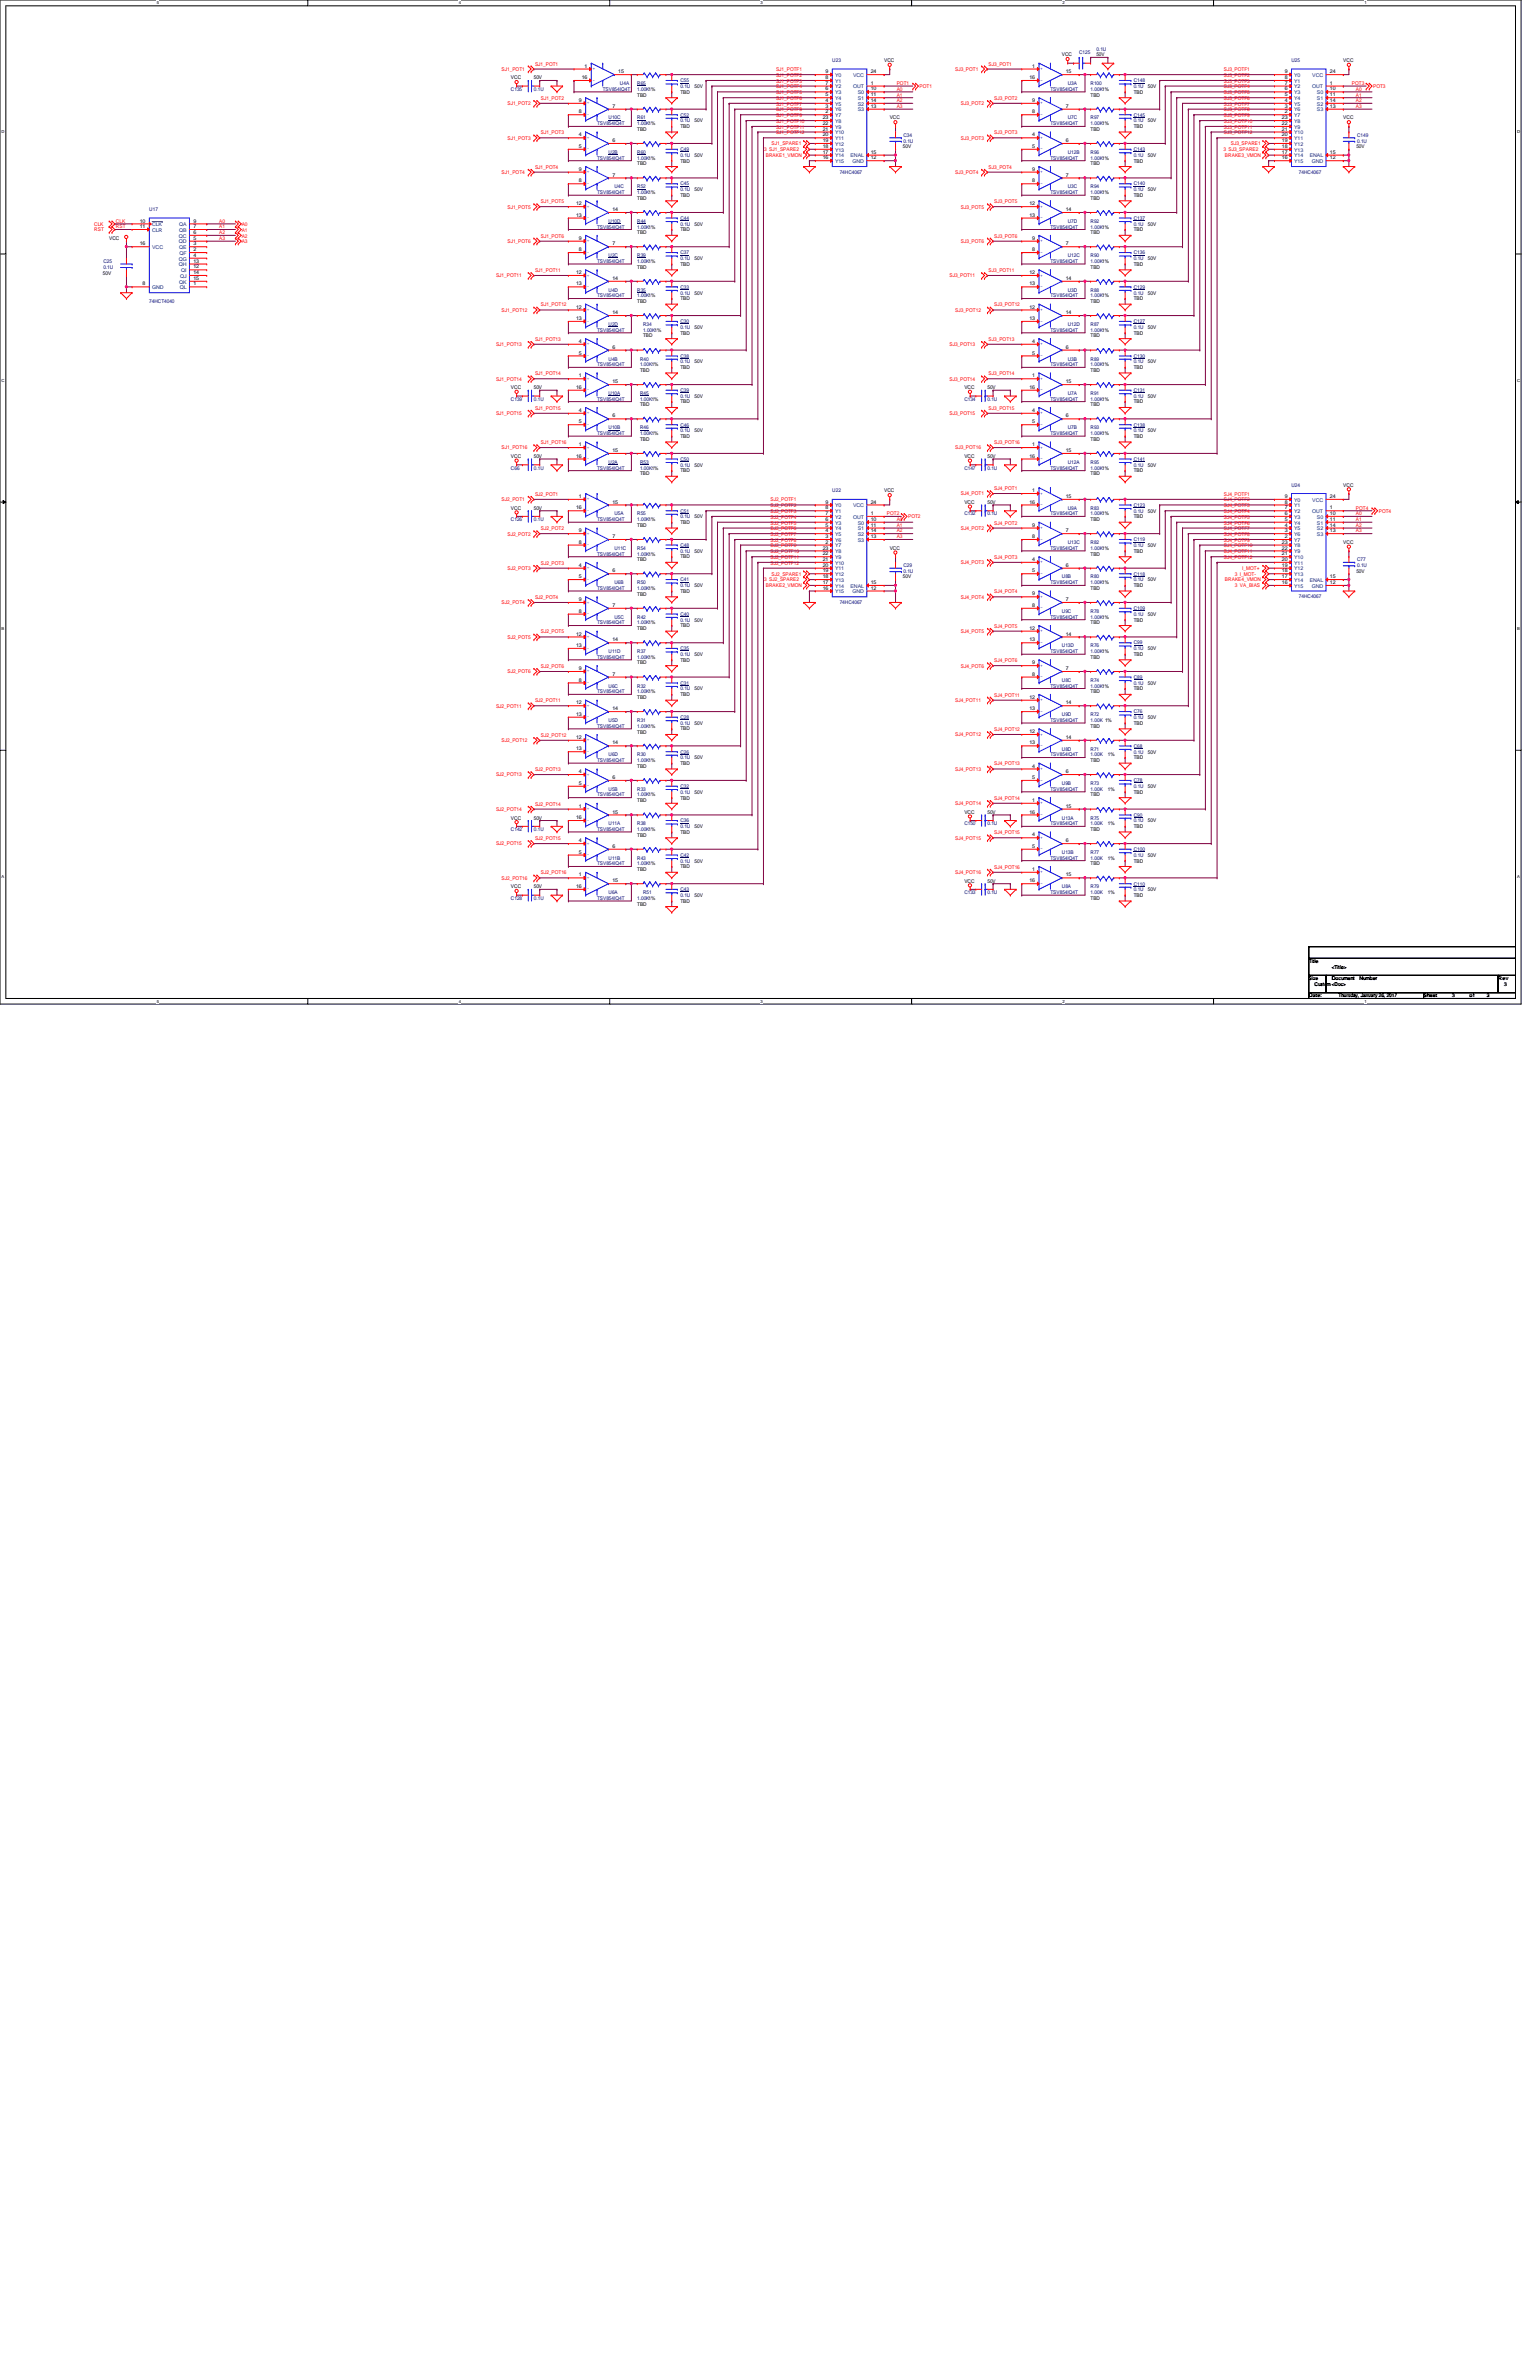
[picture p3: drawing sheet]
<svg xmlns="http://www.w3.org/2000/svg" width="279mm" height="432mm" viewBox="0 0 279 432" stroke-linecap="round" stroke-linejoin="round" font-family="sans-serif">
<defs><g id="words">
<g font-size=".9" fill="#f00">
<text x="97.1" y="11.9">SJ1_POT1</text>
<text x="179.4" y="11.9">SJ3_POT1</text>
<text x="91" y="12.8">SJ1_POT1</text>
<text x="140.8" y="14">SJ1_POTF2</text>
<text x="140.8" y="15">SJ1_POTF3</text>
<text x="140.8" y="16">SJ1_POTF4</text>
<text x="140.8" y="17.1">SJ1_POTF5</text>
<text x="140.8" y="12.9">SJ1_POTF1</text>
<text x="162.7" y="16.5">A0</text>
<text x="162.7" y="17.5">A1</text>
<text x="162.7" y="15.4">POT1</text>
<text x="166.8" y="16">POT1</text>
<text x="173.3" y="12.8">SJ3_POT1</text>
<text x="222" y="14">SJ3_POTF2</text>
<text x="222" y="15">SJ3_POTF3</text>
<text x="222" y="16">SJ3_POTF4</text>
<text x="222" y="17.1">SJ3_POTF5</text>
<text x="222" y="12.9">SJ3_POTF1</text>
<text x="245.3" y="15.4">POT3</text>
<text x="246" y="16.5">A0</text>
<text x="246" y="17.5">A1</text>
<text x="249.1" y="16">POT3</text>
<text x="92.1" y="19.1">SJ1_POT2</text>
<text x="98.1" y="18.1">SJ1_POT2</text>
<text x="140.8" y="22.3">SJ1_POTF10</text>
<text x="140.8" y="18.1">SJ1_POTF6</text>
<text x="140.8" y="23.3">SJ1_POTF11</text>
<text x="140.8" y="19.2">SJ1_POTF7</text>
<text x="140.8" y="20.2">SJ1_POTF8</text>
<text x="140.8" y="21.3">SJ1_POTF9</text>
<text x="162.7" y="18.5">A2</text>
<text x="162.7" y="19.6">A3</text>
<text x="174.3" y="19.1">SJ3_POT2</text>
<text x="180.4" y="18.1">SJ3_POT2</text>
<text x="222" y="19.2">SJ3_POTF7</text>
<text x="222" y="20.2">SJ3_POTF8</text>
<text x="222" y="18.1">SJ3_POTF6</text>
<text x="222" y="21.3">SJ3_POTF9</text>
<text x="222" y="22.3">SJ3_POTF10</text>
<text x="222" y="23.3">SJ3_POTF11</text>
<text x="246" y="18.5">A2</text>
<text x="246" y="19.6">A3</text>
<text x="92.1" y="25.4">SJ1_POT3</text>
<text x="98.1" y="24.4">SJ1_POT3</text>
<text x="138.6" y="27.4">3 SJ1_SPARE2</text>
<text x="138.9" y="28.4">BRAKE1_VMON</text>
<text x="140" y="26.4">SJ1_SPARE1</text>
<text x="140.8" y="24.4">SJ1_POTF12</text>
<text x="174.3" y="25.4">SJ3_POT3</text>
<text x="180.4" y="24.4">SJ3_POT3</text>
<text x="222" y="27.4">3 SJ3_SPARE2</text>
<text x="222" y="24.4">SJ3_POTF12</text>
<text x="222.2" y="28.4">BRAKE3_VMON</text>
<text x="223.3" y="26.4">SJ3_SPARE1</text>
<text x="91" y="31.6">SJ1_POT4</text>
<text x="97.1" y="30.6">SJ1_POT4</text>
<text x="173.3" y="31.6">SJ3_POT4</text>
<text x="179.4" y="30.6">SJ3_POT4</text>
<text x="17.1" y="41">CLK</text>
<text x="17.1" y="42">RST</text>
<text x="21" y="41.4">RST</text>
<text x="21" y="40.4">CLK</text>
<text x="39.8" y="40.4">A0</text>
<text x="39.8" y="41.4">A1</text>
<text x="43.9" y="41.1">A0</text>
<text x="92.1" y="37.8">SJ1_POT5</text>
<text x="98.1" y="36.9">SJ1_POT5</text>
<text x="174.3" y="37.8">SJ3_POT5</text>
<text x="180.4" y="36.9">SJ3_POT5</text>
<text x="39.8" y="42.5">A2</text>
<text x="39.8" y="43.6">A3</text>
<text x="43.9" y="42.1">A1</text>
<text x="43.9" y="43.1">A2</text>
<text x="43.9" y="44.2">A3</text>
<text x="92.1" y="44.1">SJ1_POT6</text>
<text x="98.1" y="43.1">SJ1_POT6</text>
<text x="174.3" y="44.1">SJ3_POT6</text>
<text x="180.4" y="43.1">SJ3_POT6</text>
<text x="90" y="50.3">SJ1_POT11</text>
<text x="97.1" y="49.4">SJ1_POT11</text>
<text x="172.3" y="50.3">SJ3_POT11</text>
<text x="179.4" y="49.4">SJ3_POT11</text>
<text x="91" y="56.6">SJ1_POT12</text>
<text x="98.1" y="55.6">SJ1_POT12</text>
<text x="173.3" y="56.6">SJ3_POT12</text>
<text x="180.4" y="55.6">SJ3_POT12</text>
<text x="90" y="62.8">SJ1_POT13</text>
<text x="97.1" y="61.8">SJ1_POT13</text>
<text x="172.3" y="62.8">SJ3_POT13</text>
<text x="179.4" y="61.8">SJ3_POT13</text>
<text x="90" y="69.1">SJ1_POT14</text>
<text x="97.1" y="68.1">SJ1_POT14</text>
<text x="172.3" y="69.1">SJ3_POT14</text>
<text x="179.4" y="68.1">SJ3_POT14</text>
<text x="90" y="75.3">SJ1_POT15</text>
<text x="97.1" y="74.4">SJ1_POT15</text>
<text x="172.3" y="75.3">SJ3_POT15</text>
<text x="179.4" y="74.4">SJ3_POT15</text>
<text x="91" y="81.6">SJ1_POT16</text>
<text x="98.1" y="80.6">SJ1_POT16</text>
<text x="173.3" y="81.6">SJ3_POT16</text>
<text x="180.4" y="80.6">SJ3_POT16</text>
<text x="174.3" y="89.9">SJ4_POT1</text>
<text x="180.4" y="88.9">SJ4_POT1</text>
<text x="91" y="90.9">SJ2_POT1</text>
<text x="97.1" y="90">SJ2_POT1</text>
<text x="139.8" y="92.1">SJ2_POTF2</text>
<text x="139.8" y="93.1">SJ2_POTF3</text>
<text x="139.8" y="94.1">SJ2_POTF4</text>
<text x="139.8" y="95.2">SJ2_POTF5</text>
<text x="139.8" y="91">SJ2_POTF1</text>
<text x="160.9" y="93.5">POT2</text>
<text x="162.7" y="94.6">A0</text>
<text x="162.7" y="95.6">A1</text>
<text x="164.8" y="94.1">POT2</text>
<text x="180.4" y="95.2">SJ4_POT2</text>
<text x="222" y="91">SJ4_POTF2</text>
<text x="222" y="92.1">SJ4_POTF3</text>
<text x="222" y="93.1">SJ4_POTF4</text>
<text x="222" y="94.1">SJ4_POTF5</text>
<text x="222" y="95.2">SJ4_POTF6</text>
<text x="222" y="90">SJ4_POTF1</text>
<text x="246" y="93.5">A0</text>
<text x="246" y="94.6">A1</text>
<text x="246" y="95.6">A2</text>
<text x="246" y="92.5">POT4</text>
<text x="250.1" y="93">POT4</text>
<text x="92.1" y="97.2">SJ2_POT2</text>
<text x="98.1" y="96.2">SJ2_POT2</text>
<text x="139.8" y="100.4">SJ2_POTF10</text>
<text x="139.8" y="96.2">SJ2_POTF6</text>
<text x="139.8" y="101.4">SJ2_POTF11</text>
<text x="139.8" y="97.3">SJ2_POTF7</text>
<text x="139.8" y="98.3">SJ2_POTF8</text>
<text x="139.8" y="99.4">SJ2_POTF9</text>
<text x="162.7" y="96.6">A2</text>
<text x="162.7" y="97.7">A3</text>
<text x="174.3" y="96.1">SJ4_POT2</text>
<text x="180.4" y="101.4">SJ4_POT3</text>
<text x="222" y="96.2">SJ4_POTF7</text>
<text x="222" y="97.3">SJ4_POTF8</text>
<text x="222" y="98.3">SJ4_POTF9</text>
<text x="222" y="99.4">SJ4_POTF10</text>
<text x="222" y="100.4">SJ4_POTF11</text>
<text x="222" y="101.4">SJ4_POTF12</text>
<text x="246" y="96.6">A3</text>
<text x="92.1" y="103.5">SJ2_POT3</text>
<text x="98.1" y="102.5">SJ2_POT3</text>
<text x="138.6" y="105.5">3 SJ2_SPARE2</text>
<text x="138.9" y="106.6">BRAKE2_VMON</text>
<text x="139.8" y="102.5">SJ2_POTF12</text>
<text x="140" y="104.5">SJ2_SPARE1</text>
<text x="174.3" y="102.4">SJ4_POT3</text>
<text x="180.4" y="107.7">SJ4_POT4</text>
<text x="222.2" y="105.5">BRAKE4_VMON</text>
<text x="224" y="106.6">3 VA_BIAS</text>
<text x="224" y="104.5">3 I_MOT-</text>
<text x="225.4" y="103.5">I_MOT+</text>
<text x="91" y="109.7">SJ2_POT4</text>
<text x="97.1" y="108.7">SJ2_POT4</text>
<text x="174.3" y="108.7">SJ4_POT4</text>
<text x="180.4" y="113.9">SJ4_POT5</text>
<text x="92.1" y="116">SJ2_POT5</text>
<text x="98.1" y="115">SJ2_POT5</text>
<text x="174.3" y="114.9">SJ4_POT5</text>
<text x="92.1" y="122.2">SJ2_POT6</text>
<text x="98.1" y="121.2">SJ2_POT6</text>
<text x="174.3" y="121.2">SJ4_POT6</text>
<text x="180.4" y="120.2">SJ4_POT6</text>
<text x="90" y="128.4">SJ2_POT11</text>
<text x="97.1" y="127.5">SJ2_POT11</text>
<text x="173.3" y="127.4">SJ4_POT11</text>
<text x="180.4" y="126.4">SJ4_POT11</text>
<text x="91" y="134.7">SJ2_POT12</text>
<text x="98.1" y="133.7">SJ2_POT12</text>
<text x="173.3" y="133.6">SJ4_POT12</text>
<text x="180.4" y="132.7">SJ4_POT12</text>
<text x="90" y="140.9">SJ2_POT13</text>
<text x="97.1" y="140">SJ2_POT13</text>
<text x="173.3" y="139.9">SJ4_POT13</text>
<text x="180.4" y="138.9">SJ4_POT13</text>
<text x="90" y="147.2">SJ2_POT14</text>
<text x="97.1" y="146.2">SJ2_POT14</text>
<text x="173.3" y="146.1">SJ4_POT14</text>
<text x="180.4" y="145.2">SJ4_POT14</text>
<text x="90" y="153.4">SJ2_POT15</text>
<text x="97.1" y="152.5">SJ2_POT15</text>
<text x="173.3" y="152.4">SJ4_POT15</text>
<text x="180.4" y="151.4">SJ4_POT15</text>
<text x="91" y="159.7">SJ2_POT16</text>
<text x="98.1" y="158.7">SJ2_POT16</text>
<text x="173.3" y="158.6">SJ4_POT16</text>
<text x="180.4" y="157.7">SJ4_POT16</text>
</g>
<g font-size=".9" fill="#000080">
<text x="151" y="11.3">U23</text>
<text x="195.8" y="9.7">C125</text>
<text x="198.9" y="9.2">0.1U</text>
<text x="234.3" y="11.3">U25</text>
<text x="92.7" y="16.5">C135</text>
<text x="96.9" y="16.5">0.1U</text>
<text x="109.3" y="16.5">TSV854IQ4T</text>
<text x="112.5" y="15.5">U4A</text>
<text x="115.6" y="15.5">R65</text>
<text x="115.6" y="16.5">1.00K1%</text>
<text x="123.4" y="14.9">C55</text>
<text x="123.4" y="16">0.1U</text>
<text x="190.6" y="16.5">TSV854IQ4T</text>
<text x="193.7" y="15.5">U3A</text>
<text x="197.9" y="15.5">R100</text>
<text x="197.9" y="16.5">1.00K1%</text>
<text x="205.7" y="14.9">C148</text>
<text x="205.7" y="16">0.1U</text>
<text x="108.3" y="22.7">TSV854IQ4T</text>
<text x="110.4" y="21.7">U10C</text>
<text x="115.6" y="21.7">R61</text>
<text x="115.6" y="22.7">1.00K1%</text>
<text x="123.4" y="21.2">C52</text>
<text x="123.4" y="22.2">0.1U</text>
<text x="190.6" y="22.7">TSV854IQ4T</text>
<text x="193.7" y="21.7">U7C</text>
<text x="197.9" y="21.7">R97</text>
<text x="197.9" y="22.7">1.00K1%</text>
<text x="205.7" y="21.2">C145</text>
<text x="205.7" y="22.2">0.1U</text>
<text x="108.3" y="29">TSV854IQ4T</text>
<text x="110.4" y="27.9">U2B</text>
<text x="115.6" y="27.9">R60</text>
<text x="115.6" y="29">1.00K1%</text>
<text x="123.4" y="27.4">C49</text>
<text x="123.4" y="28.4">0.1U</text>
<text x="163.9" y="24.8">C34</text>
<text x="163.9" y="25.9">0.1U</text>
<text x="190.6" y="29">TSV854IQ4T</text>
<text x="193.7" y="27.9">U12B</text>
<text x="197.9" y="27.9">R96</text>
<text x="197.9" y="29">1.00K1%</text>
<text x="205.7" y="27.4">C143</text>
<text x="205.7" y="28.4">0.1U</text>
<text x="246.2" y="24.8">C149</text>
<text x="246.2" y="25.9">0.1U</text>
<text x="108.3" y="35.2">TSV854IQ4T</text>
<text x="111.5" y="34.2">U4C</text>
<text x="115.6" y="34.2">R52</text>
<text x="115.6" y="35.2">1.00K1%</text>
<text x="123.4" y="33.7">C45</text>
<text x="123.4" y="34.7">0.1U</text>
<text x="152.4" y="31.5">74HC4067</text>
<text x="190.6" y="35.2">TSV854IQ4T</text>
<text x="193.7" y="34.2">U3C</text>
<text x="197.9" y="34.2">R94</text>
<text x="197.9" y="35.2">1.00K1%</text>
<text x="205.7" y="33.7">C140</text>
<text x="205.7" y="34.7">0.1U</text>
<text x="235.7" y="31.5">74HC4067</text>
<text x="27.1" y="38.4">U17</text>
<text x="108.3" y="41.5">TSV854IQ4T</text>
<text x="110.4" y="40.4">U10D</text>
<text x="115.6" y="40.4">R44</text>
<text x="115.6" y="41.5">1.00K1%</text>
<text x="123.4" y="39.9">C44</text>
<text x="123.4" y="41">0.1U</text>
<text x="190.6" y="41.5">TSV854IQ4T</text>
<text x="193.7" y="40.4">U7D</text>
<text x="197.9" y="40.4">R92</text>
<text x="197.9" y="41.5">1.00K1%</text>
<text x="205.7" y="39.9">C137</text>
<text x="205.7" y="41">0.1U</text>
<text x="18.8" y="47.7">C25</text>
<text x="108.3" y="47.7">TSV854IQ4T</text>
<text x="110.4" y="46.7">U2C</text>
<text x="115.6" y="46.7">R39</text>
<text x="115.6" y="47.7">1.00K1%</text>
<text x="123.4" y="46.2">C37</text>
<text x="123.4" y="47.2">0.1U</text>
<text x="190.6" y="47.7">TSV854IQ4T</text>
<text x="193.7" y="46.7">U12C</text>
<text x="197.9" y="46.7">R90</text>
<text x="197.9" y="47.7">1.00K1%</text>
<text x="205.7" y="46.2">C136</text>
<text x="205.7" y="47.2">0.1U</text>
<text x="18.8" y="48.8">0.1U</text>
<text x="108.3" y="54">TSV854IQ4T</text>
<text x="110.4" y="52.9">U4D</text>
<text x="115.6" y="52.9">R35</text>
<text x="115.6" y="54">1.00K1%</text>
<text x="123.4" y="52.4">C33</text>
<text x="123.4" y="53.5">0.1U</text>
<text x="190.6" y="54">TSV854IQ4T</text>
<text x="193.7" y="52.9">U3D</text>
<text x="197.9" y="52.9">R88</text>
<text x="197.9" y="54">1.00K1%</text>
<text x="205.7" y="52.4">C129</text>
<text x="205.7" y="53.5">0.1U</text>
<text x="27.1" y="55">74HCT4040</text>
<text x="110.4" y="59.2">U2D</text>
<text x="116.7" y="59.2">R34</text>
<text x="123.4" y="58.7">C30</text>
<text x="123.4" y="59.7">0.1U</text>
<text x="193.7" y="59.2">U12D</text>
<text x="197.9" y="59.2">R87</text>
<text x="205.7" y="58.7">C127</text>
<text x="205.7" y="59.7">0.1U</text>
<text x="108.3" y="60.2">TSV854IQ4T</text>
<text x="110.4" y="65.4">U4B</text>
<text x="116.1" y="65.4">R40</text>
<text x="116.7" y="60.2">1.00K1%</text>
<text x="123.4" y="64.9">C38</text>
<text x="123.4" y="66">0.1U</text>
<text x="190.6" y="60.2">TSV854IQ4T</text>
<text x="193.7" y="65.4">U3B</text>
<text x="197.9" y="60.2">1.00K1%</text>
<text x="197.9" y="65.4">R89</text>
<text x="205.7" y="64.9">C130</text>
<text x="205.7" y="66">0.1U</text>
<text x="108.3" y="66.5">TSV854IQ4T</text>
<text x="110.4" y="71.7">U10A</text>
<text x="116.1" y="71.7">R45</text>
<text x="116.1" y="66.5">1.00K1%</text>
<text x="123.4" y="71.2">C39</text>
<text x="190.6" y="66.5">TSV854IQ4T</text>
<text x="193.7" y="71.7">U7A</text>
<text x="197.9" y="71.7">R91</text>
<text x="197.9" y="66.5">1.00K1%</text>
<text x="205.7" y="71.2">C131</text>
<text x="92.7" y="72.7">C139</text>
<text x="96.9" y="72.7">0.1U</text>
<text x="108.3" y="72.7">TSV854IQ4T</text>
<text x="110.4" y="77.9">U10B</text>
<text x="116.1" y="72.7">1.00K1%</text>
<text x="116.1" y="77.9">R46</text>
<text x="123.4" y="72.2">0.1U</text>
<text x="123.4" y="77.4">C46</text>
<text x="175" y="72.7">C134</text>
<text x="179.2" y="72.7">0.1U</text>
<text x="190.6" y="72.7">TSV854IQ4T</text>
<text x="193.7" y="77.9">U7B</text>
<text x="197.9" y="72.7">1.00K1%</text>
<text x="197.9" y="77.9">R93</text>
<text x="205.7" y="72.2">0.1U</text>
<text x="205.7" y="77.4">C138</text>
<text x="108.3" y="79">TSV854IQ4T</text>
<text x="116.1" y="79">1.00K1%</text>
<text x="123.4" y="83.7">C50</text>
<text x="123.4" y="78.4">0.1U</text>
<text x="190.6" y="79">TSV854IQ4T</text>
<text x="197.9" y="79">1.00K1%</text>
<text x="205.7" y="83.7">C141</text>
<text x="205.7" y="78.4">0.1U</text>
<text x="92.7" y="85.2">C66</text>
<text x="96.9" y="85.2">0.1U</text>
<text x="108.3" y="85.2">TSV854IQ4T</text>
<text x="110.4" y="84.2">U2A</text>
<text x="116.1" y="84.2">R53</text>
<text x="116.1" y="85.2">1.00K1%</text>
<text x="123.4" y="84.7">0.1U</text>
<text x="151" y="89.4">U22</text>
<text x="175" y="85.2">C147</text>
<text x="179.2" y="85.2">0.1U</text>
<text x="190.6" y="85.2">TSV854IQ4T</text>
<text x="193.7" y="84.2">U12A</text>
<text x="197.9" y="84.2">R95</text>
<text x="197.9" y="85.2">1.00K1%</text>
<text x="205.7" y="84.7">0.1U</text>
<text x="234.3" y="88.3">U24</text>
<text x="92.7" y="94.6">C126</text>
<text x="96.9" y="94.6">0.1U</text>
<text x="108.3" y="94.6">TSV854IQ4T</text>
<text x="111.5" y="93.6">U5A</text>
<text x="115.6" y="93.6">R55</text>
<text x="115.6" y="94.6">1.00K1%</text>
<text x="123.4" y="93">C51</text>
<text x="123.4" y="94.1">0.1U</text>
<text x="175" y="93.6">C132</text>
<text x="179.2" y="93.6">0.1U</text>
<text x="190.6" y="93.6">TSV854IQ4T</text>
<text x="193.7" y="92.5">U9A</text>
<text x="197.9" y="92.5">R83</text>
<text x="197.9" y="93.6">1.00K1%</text>
<text x="205.7" y="92">C123</text>
<text x="205.7" y="93">0.1U</text>
<text x="108.3" y="100.8">TSV854IQ4T</text>
<text x="111.5" y="99.8">U11C</text>
<text x="115.6" y="99.8">R54</text>
<text x="115.6" y="100.8">1.00K1%</text>
<text x="123.4" y="99.3">C48</text>
<text x="123.4" y="100.3">0.1U</text>
<text x="190.6" y="99.8">TSV854IQ4T</text>
<text x="193.7" y="98.8">U13C</text>
<text x="197.9" y="98.8">R82</text>
<text x="197.9" y="99.8">1.00K1%</text>
<text x="205.7" y="98.3">C119</text>
<text x="205.7" y="99.3">0.1U</text>
<text x="246.2" y="101.9">C77</text>
<text x="108.3" y="107.1">TSV854IQ4T</text>
<text x="111.5" y="106">U6B</text>
<text x="115.6" y="106">R50</text>
<text x="115.6" y="107.1">1.00K1%</text>
<text x="123.4" y="105.5">C41</text>
<text x="123.4" y="106.6">0.1U</text>
<text x="163.9" y="102.9">C29</text>
<text x="163.9" y="104">0.1U</text>
<text x="190.6" y="106">TSV854IQ4T</text>
<text x="192.7" y="105">U8B</text>
<text x="197.9" y="105">R80</text>
<text x="197.9" y="106">1.00K1%</text>
<text x="205.7" y="104.5">C118</text>
<text x="205.7" y="105.5">0.1U</text>
<text x="246.2" y="102.9">0.1U</text>
<text x="108.3" y="113.3">TSV854IQ4T</text>
<text x="111.5" y="112.3">U5C</text>
<text x="115.6" y="112.3">R42</text>
<text x="115.6" y="113.3">1.00K1%</text>
<text x="123.4" y="111.8">C40</text>
<text x="123.4" y="112.8">0.1U</text>
<text x="152.4" y="109.6">74HC4067</text>
<text x="190.6" y="112.3">TSV854IQ4T</text>
<text x="192.7" y="111.3">U9C</text>
<text x="197.9" y="111.3">R78</text>
<text x="197.9" y="112.3">1.00K1%</text>
<text x="205.7" y="110.7">C109</text>
<text x="205.7" y="111.8">0.1U</text>
<text x="235.7" y="108.5">74HC4067</text>
<text x="108.3" y="119.6">TSV854IQ4T</text>
<text x="110.4" y="118.5">U11D</text>
<text x="115.6" y="118.5">R37</text>
<text x="115.6" y="119.6">1.00K1%</text>
<text x="123.4" y="118">C35</text>
<text x="123.4" y="119.1">0.1U</text>
<text x="190.6" y="118.5">TSV854IQ4T</text>
<text x="192.7" y="117.5">U13D</text>
<text x="197.9" y="117.5">R76</text>
<text x="197.9" y="118.5">1.00K1%</text>
<text x="205.7" y="117">C99</text>
<text x="205.7" y="118">0.1U</text>
<text x="108.3" y="125.8">TSV854IQ4T</text>
<text x="110.4" y="124.8">U6C</text>
<text x="115.6" y="124.8">R32</text>
<text x="115.6" y="125.8">1.00K1%</text>
<text x="123.4" y="124.3">C31</text>
<text x="123.4" y="125.3">0.1U</text>
<text x="190.6" y="124.8">TSV854IQ4T</text>
<text x="192.7" y="123.7">U8C</text>
<text x="197.9" y="123.7">R74</text>
<text x="197.9" y="124.8">1.00K1%</text>
<text x="205.7" y="123.2">C89</text>
<text x="205.7" y="124.3">0.1U</text>
<text x="110.4" y="131">U5D</text>
<text x="115.6" y="131">R31</text>
<text x="123.4" y="130.5">C28</text>
<text x="123.4" y="131.6">0.1U</text>
<text x="190.6" y="131">TSV854IQ4T</text>
<text x="192.7" y="130">U9D</text>
<text x="197.9" y="130">R72</text>
<text x="197.9" y="131">1.00K 1%</text>
<text x="205.7" y="129.5">C76</text>
<text x="205.7" y="130.5">0.1U</text>
<text x="108.3" y="132.1">TSV854IQ4T</text>
<text x="110.4" y="137.3">U6D</text>
<text x="115.6" y="132.1">1.00K1%</text>
<text x="115.6" y="137.3">R30</text>
<text x="123.4" y="136.8">C26</text>
<text x="123.4" y="137.8">0.1U</text>
<text x="190.6" y="137.3">TSV854IQ4T</text>
<text x="192.7" y="136.2">U8D</text>
<text x="197.9" y="136.2">R71</text>
<text x="197.9" y="137.3">1.00K</text>
<text x="205.7" y="135.7">C68</text>
<text x="205.7" y="136.8">0.1U</text>
<text x="108.3" y="138.3">TSV854IQ4T</text>
<text x="110.4" y="143.6">U5B</text>
<text x="115.6" y="143.6">R33</text>
<text x="115.6" y="138.3">1.00K1%</text>
<text x="123.4" y="143">C32</text>
<text x="190.6" y="143.6">TSV854IQ4T</text>
<text x="192.7" y="142.5">U9B</text>
<text x="197.9" y="142.5">R73</text>
<text x="197.9" y="143.6">1.00K</text>
<text x="205.7" y="142">C78</text>
<text x="205.7" y="143">0.1U</text>
<text x="108.3" y="144.6">TSV854IQ4T</text>
<text x="110.4" y="149.8">U11A</text>
<text x="115.6" y="149.8">R38</text>
<text x="115.6" y="144.6">1.00K1%</text>
<text x="123.4" y="149.3">C36</text>
<text x="123.4" y="144.1">0.1U</text>
<text x="175" y="149.8">C150</text>
<text x="179.2" y="149.8">0.1U</text>
<text x="190.6" y="149.8">TSV854IQ4T</text>
<text x="192.7" y="148.8">U13A</text>
<text x="197.9" y="148.8">R75</text>
<text x="197.9" y="149.8">1.00K</text>
<text x="205.7" y="148.2">C90</text>
<text x="205.7" y="149.3">0.1U</text>
<text x="92.7" y="150.8">C142</text>
<text x="96.9" y="150.8">0.1U</text>
<text x="108.3" y="150.8">TSV854IQ4T</text>
<text x="115.6" y="150.8">1.00K1%</text>
<text x="123.4" y="150.3">0.1U</text>
<text x="123.4" y="155.5">C42</text>
<text x="192.7" y="155">U13B</text>
<text x="197.9" y="155">R77</text>
<text x="205.7" y="154.5">C100</text>
<text x="205.7" y="155.5">0.1U</text>
<text x="108.3" y="157.1">TSV854IQ4T</text>
<text x="110.4" y="156">U11B</text>
<text x="115.6" y="156">R43</text>
<text x="115.6" y="157.1">1.00K1%</text>
<text x="123.4" y="161.8">C43</text>
<text x="123.4" y="156.5">0.1U</text>
<text x="190.6" y="156">TSV854IQ4T</text>
<text x="192.7" y="161.2">U8A</text>
<text x="197.9" y="156">1.00K</text>
<text x="197.9" y="161.2">R79</text>
<text x="205.7" y="160.7">C110</text>
<text x="205.7" y="161.8">0.1U</text>
<text x="92.7" y="163.3">C128</text>
<text x="96.9" y="163.3">0.1U</text>
<text x="108.3" y="163.3">TSV854IQ4T</text>
<text x="110.4" y="162.3">U6A</text>
<text x="115.6" y="163.3">1.00K1%</text>
<text x="116.7" y="162.3">R51</text>
<text x="123.4" y="162.8">0.1U</text>
<text x="175" y="162.3">C133</text>
<text x="179.2" y="162.3">0.1U</text>
<text x="190.6" y="162.3">TSV854IQ4T</text>
<text x="197.9" y="162.3">1.00K</text>
</g>
<g font-size=".9">
<text x="160.4" y="11.3">VCC</text>
<text x="192.7" y="10.2">VCC</text>
<text x="198.9" y="10.2">50V</text>
<text x="243.7" y="11.3">VCC</text>
<text x="92.7" y="14.4">VCC</text>
<text x="96.9" y="14.4">50V</text>
<text x="105.5" y="14.4">16</text>
<text x="106" y="12.3">1</text>
<text x="112.2" y="13.3">15</text>
<text x="115.6" y="17.5">TBD</text>
<text x="123.4" y="17">TBD</text>
<text x="126" y="16">50V</text>
<text x="149.8" y="13.3">9</text>
<text x="149.8" y="14.4">8</text>
<text x="149.8" y="15.4">7</text>
<text x="149.8" y="16.4">6</text>
<text x="149.8" y="17.5">5</text>
<text x="158" y="13.3">24</text>
<text x="158" y="16.4">10</text>
<text x="158" y="17.5">11</text>
<text x="158" y="15.4">1</text>
<text x="186.8" y="14.4">16</text>
<text x="187.3" y="12.3">1</text>
<text x="193.4" y="13.3">15</text>
<text x="197.9" y="17.5">TBD</text>
<text x="205.7" y="17">TBD</text>
<text x="208.3" y="16">50V</text>
<text x="233.1" y="13.3">9</text>
<text x="233.1" y="14.4">8</text>
<text x="233.1" y="15.4">7</text>
<text x="233.1" y="16.4">6</text>
<text x="233.1" y="17.5">5</text>
<text x="241.3" y="13.3">24</text>
<text x="241.3" y="16.4">10</text>
<text x="241.3" y="17.5">11</text>
<text x="241.3" y="15.4">1</text>
<text x="105" y="18.5">9</text>
<text x="105" y="20.6">8</text>
<text x="111.1" y="19.6">7</text>
<text x="115.6" y="23.8">TBD</text>
<text x="123.4" y="23.2">TBD</text>
<text x="126" y="22.2">50V</text>
<text x="149.3" y="21.6">23</text>
<text x="149.3" y="22.7">22</text>
<text x="149.3" y="23.7">21</text>
<text x="149.8" y="18.5">4</text>
<text x="149.8" y="19.6">3</text>
<text x="149.8" y="20.6">2</text>
<text x="158" y="18.5">14</text>
<text x="158" y="19.6">13</text>
<text x="161.4" y="21.7">VCC</text>
<text x="187.3" y="18.5">9</text>
<text x="187.3" y="20.6">8</text>
<text x="193.4" y="19.6">7</text>
<text x="197.9" y="23.8">TBD</text>
<text x="205.7" y="23.2">TBD</text>
<text x="208.3" y="22.2">50V</text>
<text x="232.6" y="21.6">23</text>
<text x="232.6" y="22.7">22</text>
<text x="232.6" y="23.7">21</text>
<text x="233.1" y="18.5">4</text>
<text x="233.1" y="19.6">3</text>
<text x="233.1" y="20.6">2</text>
<text x="241.3" y="18.5">14</text>
<text x="241.3" y="19.6">13</text>
<text x="243.7" y="21.7">VCC</text>
<text x="105" y="24.8">4</text>
<text x="105" y="26.8">5</text>
<text x="111.1" y="25.8">6</text>
<text x="123.4" y="29.5">TBD</text>
<text x="126" y="28.4">50V</text>
<text x="149.3" y="24.8">20</text>
<text x="149.3" y="25.8">19</text>
<text x="149.3" y="26.8">18</text>
<text x="149.3" y="27.9">17</text>
<text x="149.3" y="28.9">16</text>
<text x="158" y="28.9">12</text>
<text x="158" y="27.9">15</text>
<text x="163.8" y="26.9">50V</text>
<text x="187.3" y="24.8">4</text>
<text x="187.3" y="26.8">5</text>
<text x="193.4" y="25.8">6</text>
<text x="205.7" y="29.5">TBD</text>
<text x="208.3" y="28.4">50V</text>
<text x="232.6" y="24.8">20</text>
<text x="232.6" y="25.8">19</text>
<text x="232.6" y="26.8">18</text>
<text x="232.6" y="27.9">17</text>
<text x="232.6" y="28.9">16</text>
<text x="241.3" y="28.9">12</text>
<text x="241.3" y="27.9">15</text>
<text x="246.1" y="26.9">50V</text>
<text x="105" y="31">9</text>
<text x="105" y="33.1">8</text>
<text x="111.1" y="32">7</text>
<text x="115.6" y="30">TBD</text>
<text x="123.4" y="35.8">TBD</text>
<text x="126" y="34.7">50V</text>
<text x="187.3" y="31">9</text>
<text x="187.3" y="33.1">8</text>
<text x="193.4" y="32">7</text>
<text x="197.9" y="30">TBD</text>
<text x="205.7" y="35.8">TBD</text>
<text x="208.3" y="34.7">50V</text>
<text x="25.4" y="40.4">10</text>
<text x="25.4" y="41.4">11</text>
<text x="35.1" y="40.4">9</text>
<text x="35.1" y="41.4">7</text>
<text x="104.5" y="37.3">12</text>
<text x="104.5" y="39.3">13</text>
<text x="111.1" y="38.3">14</text>
<text x="115.6" y="36.3">TBD</text>
<text x="123.4" y="42">TBD</text>
<text x="126" y="41">50V</text>
<text x="186.8" y="37.3">12</text>
<text x="186.8" y="39.3">13</text>
<text x="193.4" y="38.3">14</text>
<text x="197.9" y="36.3">TBD</text>
<text x="205.7" y="42">TBD</text>
<text x="208.3" y="41">50V</text>
<text x="19.8" y="43.6">VCC</text>
<text x="25.4" y="44.5">16</text>
<text x="35.1" y="42.5">6</text>
<text x="35.1" y="43.5">5</text>
<text x="35.1" y="44.5">3</text>
<text x="35.1" y="45.6">2</text>
<text x="35.1" y="46.6">4</text>
<text x="35.1" y="47.7">13</text>
<text x="105" y="43.5">9</text>
<text x="105" y="45.6">8</text>
<text x="111.1" y="44.5">7</text>
<text x="115.6" y="42.5">TBD</text>
<text x="126" y="47.2">50V</text>
<text x="187.3" y="43.5">9</text>
<text x="187.3" y="45.6">8</text>
<text x="193.4" y="44.5">7</text>
<text x="197.9" y="42.5">TBD</text>
<text x="208.3" y="47.2">50V</text>
<text x="18.7" y="49.8">50V</text>
<text x="25.9" y="51.8">8</text>
<text x="35.1" y="48.7">12</text>
<text x="35.1" y="49.7">14</text>
<text x="35.1" y="50.8">15</text>
<text x="35.1" y="51.8">1</text>
<text x="104.5" y="49.7">12</text>
<text x="104.5" y="51.8">13</text>
<text x="111.1" y="50.8">14</text>
<text x="115.6" y="48.8">TBD</text>
<text x="123.4" y="48.3">TBD</text>
<text x="126" y="53.5">50V</text>
<text x="186.8" y="49.7">12</text>
<text x="186.8" y="51.8">13</text>
<text x="193.4" y="50.8">14</text>
<text x="197.9" y="48.8">TBD</text>
<text x="205.7" y="48.3">TBD</text>
<text x="208.3" y="53.5">50V</text>
<text x="104.5" y="56">12</text>
<text x="104.5" y="58.1">13</text>
<text x="111.1" y="57">14</text>
<text x="115.6" y="55">TBD</text>
<text x="123.4" y="54.5">TBD</text>
<text x="126" y="59.7">50V</text>
<text x="186.8" y="56">12</text>
<text x="186.8" y="58.1">13</text>
<text x="193.4" y="57">14</text>
<text x="197.9" y="55">TBD</text>
<text x="205.7" y="54.5">TBD</text>
<text x="208.3" y="59.7">50V</text>
<text x="105" y="62.2">4</text>
<text x="105" y="64.3">5</text>
<text x="111.1" y="63.3">6</text>
<text x="116.7" y="61.3">TBD</text>
<text x="123.4" y="60.7">TBD</text>
<text x="126" y="66">50V</text>
<text x="187.3" y="62.2">4</text>
<text x="187.3" y="64.3">5</text>
<text x="193.4" y="63.3">6</text>
<text x="197.9" y="61.3">TBD</text>
<text x="205.7" y="60.7">TBD</text>
<text x="208.3" y="66">50V</text>
<text x="92.7" y="70.7">VCC</text>
<text x="96.9" y="70.7">50V</text>
<text x="104.5" y="70.6">16</text>
<text x="105" y="68.5">1</text>
<text x="111.1" y="69.6">15</text>
<text x="116.1" y="67.5">TBD</text>
<text x="123.4" y="67">TBD</text>
<text x="175" y="70.7">VCC</text>
<text x="179.2" y="70.7">50V</text>
<text x="186.8" y="70.6">16</text>
<text x="187.3" y="68.5">1</text>
<text x="193.4" y="69.6">15</text>
<text x="197.9" y="67.5">TBD</text>
<text x="205.7" y="67">TBD</text>
<text x="105" y="74.8">4</text>
<text x="105" y="76.8">5</text>
<text x="111.1" y="75.8">6</text>
<text x="116.1" y="73.7">TBD</text>
<text x="123.4" y="73.2">TBD</text>
<text x="126" y="72.2">50V</text>
<text x="187.3" y="74.8">4</text>
<text x="187.3" y="76.8">5</text>
<text x="193.4" y="75.8">6</text>
<text x="197.9" y="73.7">TBD</text>
<text x="205.7" y="73.2">TBD</text>
<text x="208.3" y="72.2">50V</text>
<text x="92.7" y="83.1">VCC</text>
<text x="96.9" y="83.1">50V</text>
<text x="104.5" y="83.1">16</text>
<text x="105" y="81">1</text>
<text x="111.1" y="82">15</text>
<text x="116.1" y="80">TBD</text>
<text x="123.4" y="79.5">TBD</text>
<text x="126" y="78.4">50V</text>
<text x="175" y="83.1">VCC</text>
<text x="179.2" y="83.1">50V</text>
<text x="186.8" y="83.1">16</text>
<text x="187.3" y="81">1</text>
<text x="193.4" y="82">15</text>
<text x="197.9" y="80">TBD</text>
<text x="205.7" y="79.5">TBD</text>
<text x="208.3" y="78.4">50V</text>
<text x="116.1" y="86.3">TBD</text>
<text x="123.4" y="85.7">TBD</text>
<text x="126" y="84.7">50V</text>
<text x="160.4" y="89.4">VCC</text>
<text x="187.3" y="89.3">1</text>
<text x="197.9" y="86.3">TBD</text>
<text x="205.7" y="85.7">TBD</text>
<text x="208.3" y="84.7">50V</text>
<text x="243.7" y="88.3">VCC</text>
<text x="92.7" y="92.5">VCC</text>
<text x="96.9" y="92.5">50V</text>
<text x="104.5" y="92.5">16</text>
<text x="105" y="90.4">1</text>
<text x="111.1" y="91.4">15</text>
<text x="115.6" y="95.6">TBD</text>
<text x="123.4" y="95.1">TBD</text>
<text x="126" y="94.1">50V</text>
<text x="149.8" y="91.4">9</text>
<text x="149.8" y="92.5">8</text>
<text x="149.8" y="93.5">7</text>
<text x="149.8" y="94.5">6</text>
<text x="149.8" y="95.6">5</text>
<text x="158" y="91.4">24</text>
<text x="158" y="94.5">10</text>
<text x="158" y="95.6">11</text>
<text x="158" y="93.5">1</text>
<text x="175" y="91.5">VCC</text>
<text x="179.2" y="91.5">50V</text>
<text x="186.8" y="91.4">16</text>
<text x="187.3" y="95.6">9</text>
<text x="193.4" y="90.4">15</text>
<text x="197.9" y="94.6">TBD</text>
<text x="205.7" y="94.1">TBD</text>
<text x="208.3" y="93">50V</text>
<text x="233.1" y="90.4">9</text>
<text x="233.1" y="91.4">8</text>
<text x="233.1" y="92.5">7</text>
<text x="233.1" y="93.5">6</text>
<text x="233.1" y="94.5">5</text>
<text x="233.1" y="95.6">4</text>
<text x="241.3" y="90.4">24</text>
<text x="241.3" y="93.5">10</text>
<text x="241.3" y="94.5">11</text>
<text x="241.3" y="95.6">14</text>
<text x="241.3" y="92.5">1</text>
<text x="105" y="96.6">9</text>
<text x="105" y="98.7">8</text>
<text x="111.1" y="97.7">7</text>
<text x="115.6" y="101.9">TBD</text>
<text x="123.4" y="101.3">TBD</text>
<text x="126" y="100.3">50V</text>
<text x="149.3" y="99.7">23</text>
<text x="149.3" y="100.8">22</text>
<text x="149.3" y="101.8">21</text>
<text x="149.8" y="96.6">4</text>
<text x="149.8" y="97.7">3</text>
<text x="149.8" y="98.7">2</text>
<text x="158" y="96.6">14</text>
<text x="158" y="97.7">13</text>
<text x="161.4" y="99.8">VCC</text>
<text x="187.3" y="97.7">8</text>
<text x="187.3" y="101.8">4</text>
<text x="193.4" y="96.6">7</text>
<text x="197.9" y="100.8">TBD</text>
<text x="205.7" y="100.3">TBD</text>
<text x="208.3" y="99.3">50V</text>
<text x="232.6" y="98.7">23</text>
<text x="232.6" y="99.7">22</text>
<text x="232.6" y="100.8">21</text>
<text x="232.6" y="101.8">20</text>
<text x="233.1" y="96.6">3</text>
<text x="233.1" y="97.7">2</text>
<text x="241.3" y="96.6">13</text>
<text x="243.7" y="98.8">VCC</text>
<text x="105" y="102.9">4</text>
<text x="105" y="104.9">5</text>
<text x="111.1" y="103.9">6</text>
<text x="123.4" y="107.6">TBD</text>
<text x="126" y="106.6">50V</text>
<text x="149.3" y="102.9">20</text>
<text x="149.3" y="103.9">19</text>
<text x="149.3" y="104.9">18</text>
<text x="149.3" y="106">17</text>
<text x="149.3" y="107">16</text>
<text x="158" y="107">12</text>
<text x="158" y="106">15</text>
<text x="163.8" y="105">50V</text>
<text x="187.3" y="103.9">5</text>
<text x="193.4" y="102.9">6</text>
<text x="197.9" y="107.1">TBD</text>
<text x="205.7" y="106.6">TBD</text>
<text x="208.3" y="105.5">50V</text>
<text x="232.6" y="102.9">19</text>
<text x="232.6" y="103.9">18</text>
<text x="232.6" y="104.9">17</text>
<text x="232.6" y="106">16</text>
<text x="241.3" y="106">12</text>
<text x="241.3" y="104.9">15</text>
<text x="246.1" y="104">50V</text>
<text x="105" y="109.1">9</text>
<text x="105" y="111.2">8</text>
<text x="111.1" y="110.2">7</text>
<text x="115.6" y="108.1">TBD</text>
<text x="123.4" y="113.9">TBD</text>
<text x="126" y="112.8">50V</text>
<text x="187.3" y="108.1">9</text>
<text x="187.3" y="110.2">8</text>
<text x="193.4" y="109.1">7</text>
<text x="197.9" y="113.3">TBD</text>
<text x="205.7" y="112.8">TBD</text>
<text x="208.3" y="111.8">50V</text>
<text x="104.5" y="115.4">12</text>
<text x="104.5" y="117.4">13</text>
<text x="111.1" y="116.4">14</text>
<text x="115.6" y="114.4">TBD</text>
<text x="126" y="119.1">50V</text>
<text x="186.8" y="114.3">12</text>
<text x="186.8" y="116.4">13</text>
<text x="193.4" y="115.4">14</text>
<text x="197.9" y="119.6">TBD</text>
<text x="205.7" y="119.1">TBD</text>
<text x="208.3" y="118">50V</text>
<text x="105" y="121.6">9</text>
<text x="105" y="123.7">8</text>
<text x="111.1" y="122.6">7</text>
<text x="115.6" y="120.6">TBD</text>
<text x="123.4" y="120.1">TBD</text>
<text x="126" y="125.3">50V</text>
<text x="187.3" y="120.6">9</text>
<text x="187.3" y="122.6">8</text>
<text x="193.4" y="121.6">7</text>
<text x="197.9" y="125.8">TBD</text>
<text x="205.7" y="125.3">TBD</text>
<text x="208.3" y="124.3">50V</text>
<text x="104.5" y="127.8">12</text>
<text x="104.5" y="129.9">13</text>
<text x="111.1" y="128.9">14</text>
<text x="115.6" y="126.9">TBD</text>
<text x="123.4" y="126.4">TBD</text>
<text x="126" y="131.6">50V</text>
<text x="186.8" y="126.8">12</text>
<text x="186.8" y="128.9">13</text>
<text x="193.4" y="127.8">14</text>
<text x="205.7" y="131.6">TBD</text>
<text x="208.3" y="130.5">50V</text>
<text x="104.5" y="134.1">12</text>
<text x="104.5" y="136.2">13</text>
<text x="111.1" y="135.1">14</text>
<text x="115.6" y="133.1">TBD</text>
<text x="123.4" y="132.6">TBD</text>
<text x="126" y="137.8">50V</text>
<text x="186.8" y="133.1">12</text>
<text x="186.8" y="135.1">13</text>
<text x="193.4" y="134.1">14</text>
<text x="197.9" y="132.1">TBD</text>
<text x="201" y="137.3">1%</text>
<text x="205.7" y="137.8">TBD</text>
<text x="208.3" y="136.8">50V</text>
<text x="105" y="140.3">4</text>
<text x="105" y="142.5">5</text>
<text x="111.1" y="141.4">6</text>
<text x="115.6" y="139.4">TBD</text>
<text x="123.4" y="138.9">TBD</text>
<text x="187.3" y="139.3">4</text>
<text x="187.3" y="141.4">5</text>
<text x="193.4" y="140.3">6</text>
<text x="197.9" y="138.3">TBD</text>
<text x="201" y="143.6">1%</text>
<text x="208.3" y="143">50V</text>
<text x="92.7" y="148.8">VCC</text>
<text x="96.9" y="148.8">50V</text>
<text x="104.5" y="148.7">16</text>
<text x="105" y="146.6">1</text>
<text x="111.1" y="147.7">15</text>
<text x="115.6" y="145.6">TBD</text>
<text x="123.4" y="145.1">TBD</text>
<text x="126" y="144.1">50V</text>
<text x="175" y="147.7">VCC</text>
<text x="179.2" y="147.7">50V</text>
<text x="186.8" y="147.7">16</text>
<text x="187.3" y="145.5">1</text>
<text x="193.4" y="146.6">15</text>
<text x="197.9" y="144.6">TBD</text>
<text x="201" y="149.8">1%</text>
<text x="205.7" y="144.1">TBD</text>
<text x="208.3" y="149.3">50V</text>
<text x="105" y="152.9">4</text>
<text x="105" y="154.9">5</text>
<text x="111.1" y="153.9">6</text>
<text x="115.6" y="151.8">TBD</text>
<text x="123.4" y="151.3">TBD</text>
<text x="126" y="150.3">50V</text>
<text x="187.3" y="151.8">4</text>
<text x="187.3" y="153.9">5</text>
<text x="193.4" y="152.9">6</text>
<text x="197.9" y="150.8">TBD</text>
<text x="205.7" y="150.3">TBD</text>
<text x="208.3" y="155.5">50V</text>
<text x="92.7" y="161.2">VCC</text>
<text x="96.9" y="161.2">50V</text>
<text x="104.5" y="161.2">16</text>
<text x="105" y="159.1">1</text>
<text x="111.1" y="160.1">15</text>
<text x="115.6" y="158.1">TBD</text>
<text x="123.4" y="157.6">TBD</text>
<text x="126" y="156.5">50V</text>
<text x="175" y="160.2">VCC</text>
<text x="179.2" y="160.2">50V</text>
<text x="186.8" y="160.1">16</text>
<text x="187.3" y="158.1">1</text>
<text x="193.4" y="159.1">15</text>
<text x="197.9" y="157.1">TBD</text>
<text x="201" y="156">1%</text>
<text x="205.7" y="156.5">TBD</text>
<text x="208.3" y="161.8">50V</text>
<text x="115.6" y="164.4">TBD</text>
<text x="123.4" y="163.8">TBD</text>
<text x="126" y="162.8">50V</text>
<text x="197.9" y="163.3">TBD</text>
<text x="201" y="162.3">1%</text>
<text x="205.7" y="162.8">TBD</text>
<text x="237.4" y="174.8">Title</text>
<text x="237.4" y="177.8">Size</text>
<text x="238.5" y="178.9">Custom &lt;Doc&gt;</text>
<text x="241.6" y="177.9">Document</text>
<text x="241.6" y="175.8">&lt;Title&gt;</text>
<text x="246.6" y="177.9">Number</text>
<text x="271.8" y="177.9">Rev</text>
<text x="272.9" y="178.9">3</text>
<text x="237.4" y="181">Date:</text>
<text x="242.9" y="181">Thursday, January 26, 2017</text>
<text x="258.3" y="181">Sheet</text>
<text x="263.5" y="181">3</text>
<text x="266.6" y="181">of</text>
<text x="269.7" y="181">3</text>
</g>
<g font-size=".9" fill="#004080">
<text x="151.5" y="14">Y0</text>
<text x="151.5" y="15">Y1</text>
<text x="151.5" y="16">Y2</text>
<text x="151.5" y="17.1">Y3</text>
<text x="154.8" y="14">VCC</text>
<text x="154.8" y="16">OUT</text>
<text x="155.6" y="17.1">S0</text>
<text x="234.8" y="14">Y0</text>
<text x="234.8" y="15">Y1</text>
<text x="234.8" y="16">Y2</text>
<text x="234.8" y="17.1">Y3</text>
<text x="238.1" y="14">VCC</text>
<text x="238.1" y="16">OUT</text>
<text x="238.9" y="17.1">S0</text>
<text x="151.5" y="18.2">Y4</text>
<text x="151.5" y="19.2">Y5</text>
<text x="151.5" y="20.2">Y6</text>
<text x="151.5" y="21.3">Y7</text>
<text x="151.5" y="22.3">Y8</text>
<text x="151.5" y="23.4">Y9</text>
<text x="155.6" y="18.2">S1</text>
<text x="155.6" y="19.2">S2</text>
<text x="155.6" y="20.2">S3</text>
<text x="234.8" y="18.2">Y4</text>
<text x="234.8" y="19.2">Y5</text>
<text x="234.8" y="20.2">Y6</text>
<text x="234.8" y="21.3">Y7</text>
<text x="234.8" y="22.3">Y8</text>
<text x="234.8" y="23.4">Y9</text>
<text x="238.9" y="18.2">S1</text>
<text x="238.9" y="19.2">S2</text>
<text x="238.9" y="20.2">S3</text>
<text x="151.5" y="24.4">Y10</text>
<text x="151.5" y="25.4">Y11</text>
<text x="151.5" y="26.5">Y12</text>
<text x="151.5" y="27.5">Y13</text>
<text x="151.5" y="28.6">Y14</text>
<text x="151.5" y="29.6">Y15</text>
<text x="154.3" y="28.6">ENAL</text>
<text x="154.7" y="29.6">GND</text>
<text x="234.8" y="24.4">Y10</text>
<text x="234.8" y="25.4">Y11</text>
<text x="234.8" y="26.5">Y12</text>
<text x="234.8" y="27.5">Y13</text>
<text x="234.8" y="28.6">Y14</text>
<text x="234.8" y="29.6">Y15</text>
<text x="237.6" y="28.6">ENAL</text>
<text x="238" y="29.6">GND</text>
<text x="27.6" y="41.1">CLK</text>
<text x="32.5" y="41.1">QA</text>
<text x="27.6" y="42.1">CLR</text>
<text x="27.6" y="45.2">VCC</text>
<text x="32.4" y="47.3">QG</text>
<text x="32.5" y="43.1">QC</text>
<text x="32.5" y="44.2">QD</text>
<text x="32.5" y="42.1">QB</text>
<text x="32.5" y="45.2">QE</text>
<text x="32.6" y="46.3">QF</text>
<text x="27.6" y="52.5">GND</text>
<text x="32.5" y="48.3">QH</text>
<text x="32.5" y="51.5">QK</text>
<text x="32.6" y="52.5">QL</text>
<text x="32.7" y="50.4">QJ</text>
<text x="32.9" y="49.4">QI</text>
<text x="151.5" y="92.1">Y0</text>
<text x="151.5" y="93.1">Y1</text>
<text x="151.5" y="94.1">Y2</text>
<text x="151.5" y="95.2">Y3</text>
<text x="154.8" y="92.1">VCC</text>
<text x="154.8" y="94.1">OUT</text>
<text x="155.6" y="95.2">S0</text>
<text x="234.8" y="91.1">Y0</text>
<text x="234.8" y="92.1">Y1</text>
<text x="234.8" y="93.1">Y2</text>
<text x="234.8" y="94.1">Y3</text>
<text x="234.8" y="95.2">Y4</text>
<text x="238.1" y="91.1">VCC</text>
<text x="238.1" y="93.1">OUT</text>
<text x="238.9" y="94.1">S0</text>
<text x="238.9" y="95.2">S1</text>
<text x="151.5" y="96.3">Y4</text>
<text x="151.5" y="97.3">Y5</text>
<text x="151.5" y="98.3">Y6</text>
<text x="151.5" y="99.4">Y7</text>
<text x="151.5" y="100.4">Y8</text>
<text x="151.5" y="101.5">Y9</text>
<text x="155.6" y="96.3">S1</text>
<text x="155.6" y="97.3">S2</text>
<text x="155.6" y="98.3">S3</text>
<text x="234.8" y="96.3">Y5</text>
<text x="234.8" y="97.3">Y6</text>
<text x="234.8" y="98.3">Y7</text>
<text x="234.8" y="99.4">Y8</text>
<text x="234.8" y="100.4">Y9</text>
<text x="234.8" y="101.5">Y10</text>
<text x="238.9" y="96.3">S2</text>
<text x="238.9" y="97.3">S3</text>
<text x="151.5" y="102.5">Y10</text>
<text x="151.5" y="103.5">Y11</text>
<text x="151.5" y="104.6">Y12</text>
<text x="151.5" y="105.6">Y13</text>
<text x="151.5" y="106.7">Y14</text>
<text x="151.5" y="107.7">Y15</text>
<text x="154.3" y="106.7">ENAL</text>
<text x="154.7" y="107.7">GND</text>
<text x="234.8" y="102.5">Y11</text>
<text x="234.8" y="103.5">Y12</text>
<text x="234.8" y="104.6">Y13</text>
<text x="234.8" y="105.6">Y14</text>
<text x="234.8" y="106.7">Y15</text>
<text x="237.6" y="105.6">ENAL</text>
<text x="238" y="106.7">GND</text>
</g>
<g font-size=".8">
<text x="28.4" y=".8">5</text>
<text x="83.2" y=".8">4</text>
<text x="138" y=".8">3</text>
<text x="192.8" y=".8">2</text>
<text x="247.6" y=".8">1</text>
<text x=".3" y="24.2">D</text>
<text x="275.3" y="24.2">D</text>
<text x=".3" y="69.3">C</text>
<text x="275.3" y="69.3">C</text>
<text x=".3" y="114.3">B</text>
<text x="275.3" y="114.3">B</text>
<text x=".3" y="159.3">A</text>
<text x="275.3" y="159.3">A</text>
<text x="28.4" y="182">5</text>
<text x="83.2" y="182">4</text>
<text x="138" y="182">3</text>
<text x="192.8" y="182">2</text>
<text x="247.6" y="182">1</text>
</g>
<g font-size=".8" fill="#00f">
<text x="107.5" y="14.8">-</text>
<text x="107.5" y="12.7">+</text>
<text x="188.7" y="14.8">-</text>
<text x="188.7" y="12.7">+</text>
<text x="106.5" y="21">-</text>
<text x="106.5" y="19">+</text>
<text x="188.7" y="21">-</text>
<text x="188.7" y="19">+</text>
<text x="106.5" y="27.3">-</text>
<text x="106.5" y="25.2">+</text>
<text x="188.7" y="27.3">-</text>
<text x="188.7" y="25.2">+</text>
<text x="106.5" y="33.5">-</text>
<text x="106.5" y="31.5">+</text>
<text x="188.7" y="33.5">-</text>
<text x="188.7" y="31.5">+</text>
<text x="106.5" y="39.8">-</text>
<text x="106.5" y="37.7">+</text>
<text x="188.7" y="39.8">-</text>
<text x="188.7" y="37.7">+</text>
<text x="106.5" y="46.1">-</text>
<text x="106.5" y="43.9">+</text>
<text x="188.7" y="46.1">-</text>
<text x="188.7" y="43.9">+</text>
<text x="106.5" y="52.3">-</text>
<text x="106.5" y="50.2">+</text>
<text x="188.7" y="52.3">-</text>
<text x="188.7" y="50.2">+</text>
<text x="106.5" y="58.5">-</text>
<text x="106.5" y="56.5">+</text>
<text x="188.7" y="58.5">-</text>
<text x="188.7" y="56.5">+</text>
<text x="106.5" y="64.8">-</text>
<text x="106.5" y="62.7">+</text>
<text x="188.7" y="64.8">-</text>
<text x="188.7" y="62.7">+</text>
<text x="106.5" y="71">-</text>
<text x="106.5" y="69">+</text>
<text x="188.7" y="71">-</text>
<text x="188.7" y="69">+</text>
<text x="106.5" y="77.3">-</text>
<text x="106.5" y="75.2">+</text>
<text x="188.7" y="77.3">-</text>
<text x="188.7" y="75.2">+</text>
<text x="106.5" y="83.5">-</text>
<text x="106.5" y="81.4">+</text>
<text x="188.7" y="83.5">-</text>
<text x="188.7" y="81.4">+</text>
<text x="188.7" y="89.8">+</text>
<text x="106.5" y="92.9">-</text>
<text x="106.5" y="90.8">+</text>
<text x="188.7" y="91.9">-</text>
<text x="106.5" y="99.1">-</text>
<text x="106.5" y="97.1">+</text>
<text x="188.7" y="98.1">-</text>
<text x="188.7" y="96">+</text>
<text x="106.5" y="105.4">-</text>
<text x="106.5" y="103.3">+</text>
<text x="188.7" y="104.4">-</text>
<text x="188.7" y="102.3">+</text>
<text x="106.5" y="111.6">-</text>
<text x="106.5" y="109.6">+</text>
<text x="188.7" y="110.6">-</text>
<text x="188.7" y="108.5">+</text>
<text x="106.5" y="117.9">-</text>
<text x="106.5" y="115.8">+</text>
<text x="188.7" y="116.8">-</text>
<text x="188.7" y="114.8">+</text>
<text x="106.5" y="124.2">-</text>
<text x="106.5" y="122">+</text>
<text x="188.7" y="123.1">-</text>
<text x="188.7" y="121">+</text>
<text x="106.5" y="130.4">-</text>
<text x="106.5" y="128.3">+</text>
<text x="188.7" y="129.4">-</text>
<text x="188.7" y="127.3">+</text>
<text x="106.5" y="136.7">-</text>
<text x="106.5" y="134.6">+</text>
<text x="188.7" y="135.6">-</text>
<text x="188.7" y="133.5">+</text>
<text x="106.5" y="142.9">-</text>
<text x="106.5" y="140.8">+</text>
<text x="188.7" y="141.9">-</text>
<text x="188.7" y="139.8">+</text>
<text x="106.5" y="149.1">-</text>
<text x="106.5" y="147.1">+</text>
<text x="188.7" y="148.1">-</text>
<text x="188.7" y="146">+</text>
<text x="106.5" y="155.4">-</text>
<text x="106.5" y="153.3">+</text>
<text x="188.7" y="154.3">-</text>
<text x="188.7" y="152.3">+</text>
<text x="106.5" y="161.6">-</text>
<text x="106.5" y="159.6">+</text>
<text x="188.7" y="160.6">-</text>
<text x="188.7" y="158.5">+</text>
</g>
</g></defs>
<path d="M0 0h276v182.2h-276zM1.1 1.1h273.9v180.1h-273.9z" fill="none" stroke="#000" stroke-width=".18"/>
<g fill="#fff">
<path d="M28.4 .1h.4v.8h-.4z"/>
<path d="M28.4 181.4h.4v.8h-.4z"/>
</g>
<path d="M55.8 0v1.1M55.8 181.2v1.1" fill="none" stroke="#000" stroke-width=".18"/>
<g fill="#fff">
<path d="M83.2 .1h.4v.8h-.4z"/>
<path d="M83.2 181.4h.4v.8h-.4z"/>
</g>
<path d="M110.6 0v1.1M110.6 181.2v1.1" fill="none" stroke="#000" stroke-width=".18"/>
<g fill="#fff">
<path d="M138 .1h.4v.8h-.4z"/>
<path d="M138 181.4h.4v.8h-.4z"/>
</g>
<path d="M165.4 0v1.1M165.4 181.2v1.1" fill="none" stroke="#000" stroke-width=".18"/>
<g fill="#fff">
<path d="M192.8 .1h.4v.8h-.4z"/>
<path d="M192.8 181.4h.4v.8h-.4z"/>
</g>
<path d="M220.2 0v1.1M220.2 181.2v1.1" fill="none" stroke="#000" stroke-width=".18"/>
<g fill="#fff">
<path d="M247.6 .1h.3v.8h-.3z"/>
<path d="M247.6 181.4h.3v.8h-.3z"/>
<path d="M.3 23.6h.5v.8h-.5z"/>
<path d="M275.3 23.6h.5v.8h-.5z"/>
<path d="M.3 68.6h.5v.8h-.5z"/>
<path d="M275.3 68.6h.5v.8h-.5z"/>
</g>
<path d="M0 46.1h1.1M275 46.1h1" fill="none" stroke="#000" stroke-width=".18"/>
<g fill="#fff">
<path d="M.3 113.7h.5v.8h-.5z"/>
<path d="M275.3 113.7h.4v.8h-.4z"/>
</g>
<path d="M0 91.1h1.1M.6 90.8l.5 .3-.5 .3zM275 91.1l.5-.3v.6zM275 91.1h1" fill="none" stroke="#000" stroke-width=".18"/>
<path d="M.6 90.8l.5 .3-.5 .3zM275 91.1l.5-.3v.6z" fill="#000"/>
<g fill="#fff">
<path d="M.3 158.7h.5v.8h-.5z"/>
<path d="M275.3 158.7h.4v.8h-.4z"/>
</g>
<path d="M0 136.2h1.1M275 136.2h1" fill="none" stroke="#000" stroke-width=".18"/>
<path d="M22.9 44.8h.1M22.9 44.8v2.1" fill="none" stroke="#800040" stroke-width=".18"/>
<path d="M22.8 44.6h.3v.3h-.3z" fill-rule="evenodd" fill="#f0f"/>
<path d="M22.8 44.6h.3v.3h-.3z" fill="none" stroke="#f0f" stroke-width=".18"/>
<g fill="none" stroke="#800040" stroke-width=".18">
<path d="M20.8 41.7h.1M20.8 40.6h.1M20.8 40.6h3.2M20.8 41.7h3.2M22.9 52.1h.1M22.9 44.8h.1M22.9 43.8h.1M22.9 50h.1M22.9 43.8v1M22.9 50v3.1M22.9 44.8h1.1M22.9 52.1h1.1"/>
<path d="M37.5 40.6h.1M37.5 41.7h.1M37.5 42.7h.1M37.5 43.8h.1M37.5 40.6h5.2M37.5 41.7h5.2M37.5 42.7h5.2M37.5 43.8h5.2"/>
</g>
<path d="M22.8 51.9h.3v.3h-.3z" fill-rule="evenodd" fill="#f0f"/>
<path d="M22.8 51.9h.3v.3h-.3z" fill="none" stroke="#f0f" stroke-width=".18"/>
<path d="M120.8 51.1h1.1M121.9 51.1h.1" fill="none" stroke="#800040" stroke-width=".18"/>
<path d="M121.7 50.9h.3v.2h-.3z" fill-rule="evenodd" fill="#f0f"/>
<path d="M121.7 50.9h.3v.2h-.3z" fill="none" stroke="#f0f" stroke-width=".18"/>
<path d="M179.2 12.5h.1M179.2 12.5h6.2M114.6 51.1h.1M114.6 51.1h1M121.9 54.2h.1M121.9 54.2v1M196.8 63.5h.1M196.8 63.5v3.2" fill="none" stroke="#800040" stroke-width=".18"/>
<path d="M196.7 63.4h.3v.2h-.3z" fill-rule="evenodd" fill="#f0f"/>
<path d="M196.7 63.4h.3v.2h-.3z" fill="none" stroke="#f0f" stroke-width=".18"/>
<path d="M196.8 32.3h.1M196.8 32.3v3.1M180.2 56.3h.1M180.2 56.3h5.2M185.4 66.7h.1M185.4 64.6h.1M185.4 66.7h11.4M185.4 64.6v2.1" fill="none" stroke="#800040" stroke-width=".18"/>
<path d="M196.7 32.1h.3v.3h-.3z" fill-rule="evenodd" fill="#f0f"/>
<path d="M196.7 32.1h.3v.3h-.3z" fill="none" stroke="#f0f" stroke-width=".18"/>
<g fill="none" stroke="#800040" stroke-width=".18">
<path d="M185.4 35.4h.1M185.4 33.4h.1M185.4 35.4h11.4M185.4 33.4v2M185.4 54.2h.1M185.4 52.1h.1M185.4 52.1v2.1M196.8 51.1h.1M196.8 51.1v3.1h-11.4M179.2 62.5h.1M179.2 62.5h6.2M196.8 69.8h.1"/>
<path d="M196.8 69.8v3.1M180.2 81.2h.1M180.2 81.2h5.2"/>
</g>
<path d="M196.7 69.6h.3v.3h-.3z" fill-rule="evenodd" fill="#f0f"/>
<path d="M196.7 69.6h.3v.3h-.3z" fill="none" stroke="#f0f" stroke-width=".18"/>
<g fill="none" stroke="#800040" stroke-width=".18">
<path d="M180.2 18.8h.1M180.2 18.8h5.2M196.8 19.8h.1M196.8 19.8v3.1h-11.4M179.2 31.2h.1M179.2 31.2h6.2M180.2 25h.1M180.2 25h5.2M185.4 22.9h.1M185.4 20.8h.1M185.4 20.8v2.1M196.8 38.6h.1"/>
<path d="M196.8 38.6v3.1M179.2 68.7h.1M179.2 68.7h6.2M185.4 72.9h.1M185.4 70.8h.1M185.4 79.2h.1M185.4 77.1h.1M185.4 72.9h11.4M185.4 70.8v2.1M185.4 77.1v2.1M196.8 76h.1M196.8 76v3.2h-11.4"/>
<path d="M113.5 135.4h.1M113.5 135.4h1.1M113.5 160.4h.1M113.5 160.4h1.1"/>
</g>
<path d="M196.7 38.4h.3v.3h-.3z" fill-rule="evenodd" fill="#f0f"/>
<path d="M196.7 38.4h.3v.3h-.3z" fill="none" stroke="#f0f" stroke-width=".18"/>
<g fill="none" stroke="#800040" stroke-width=".18">
<path d="M185.4 16.7h.1M185.4 14.6h.1M185.4 14.6v2.1M196.8 13.5h.1M196.8 13.5v3.2h-11.4M243.7 16.7h.1M243.7 17.7h.1M243.7 18.8h.1M243.7 19.8h.1M243.7 16.7h5.2M243.7 17.7h5.2M243.7 18.8h5.2"/>
<path d="M243.7 19.8h5.2M180.2 37.5h.1M180.2 37.5h5.2M185.4 39.6h.1M185.4 39.6v2.1M114.6 44.8h.1M114.6 44.8h1M179.2 50h.1M179.2 50h6.2M185.4 41.7h.1M185.4 41.7h11.4M179.2 75h.1"/>
<path d="M179.2 75h6.2M196.8 82.3h.1M196.8 82.3v3.1"/>
</g>
<path d="M196.7 82.1h.3v.3h-.3z" fill-rule="evenodd" fill="#f0f"/>
<path d="M196.7 82.1h.3v.3h-.3z" fill="none" stroke="#f0f" stroke-width=".18"/>
<path d="M160.4 29.2h.1M160.4 29.2h2.1M185.4 85.4h.1M185.4 85.4h11.4" fill="none" stroke="#800040" stroke-width=".18"/>
<path d="M162.3 29h.3v.3h-.3z" fill-rule="evenodd" fill="#f0f"/>
<path d="M162.3 29h.3v.3h-.3z" fill="none" stroke="#f0f" stroke-width=".18"/>
<path d="M185.4 29.2h.1M185.4 27.1h.1M185.4 27.1v2.1M196.8 26h.1M196.8 26v3.2h-11.4M196.8 44.8h.1M196.8 44.8v3.1M185.4 83.3h.1M185.4 83.3v2.1" fill="none" stroke="#800040" stroke-width=".18"/>
<path d="M196.7 44.6h.3v.3h-.3z" fill-rule="evenodd" fill="#f0f"/>
<path d="M196.7 44.6h.3v.3h-.3z" fill="none" stroke="#f0f" stroke-width=".18"/>
<path d="M180.2 43.8h.1M180.2 43.8h5.2M185.4 47.9h.1M185.4 45.8h.1M185.4 47.9h11.4M185.4 45.8v2.1M196.8 57.3h.1M196.8 57.3v3.1" fill="none" stroke="#800040" stroke-width=".18"/>
<path d="M196.7 57.1h.3v.3h-.3z" fill-rule="evenodd" fill="#f0f"/>
<path d="M196.7 57.1h.3v.3h-.3z" fill="none" stroke="#f0f" stroke-width=".18"/>
<path d="M185.4 58.3h.1M185.4 58.3v2.1M196.8 51.1h.1M196.8 51.1h1.1M185.4 60.4h.1M185.4 60.4h11.4M146.9 107.3h.1M146.9 107.3h1" fill="none" stroke="#800040" stroke-width=".18"/>
<path d="M196.7 50.9h.3v.2h-.3z" fill-rule="evenodd" fill="#f0f"/>
<path d="M196.7 50.9h.3v.2h-.3z" fill="none" stroke="#f0f" stroke-width=".18"/>
<path d="M96.9 12.5h.1M96.9 12.5h7.2M97.9 56.3h.1M97.9 56.3h5.2M103.1 66.7h.1M103.1 64.6h.1M103.1 64.6v2.1M114.6 63.5h.1M114.6 63.5v3.2h-11.5M120.8 69.8h1.1M121.9 69.8h.1" fill="none" stroke="#800040" stroke-width=".18"/>
<path d="M121.7 69.6h.3v.3h-.3z" fill-rule="evenodd" fill="#f0f"/>
<path d="M121.7 69.6h.3v.3h-.3z" fill="none" stroke="#f0f" stroke-width=".18"/>
<path d="M120.8 13.5h1.1M121.9 13.5h.1M114.6 32.3h.1M114.6 32.3v3.1M113.5 69.8h.1M113.5 69.8h1.1M121.9 72.9h.1M121.9 72.9v1.1" fill="none" stroke="#800040" stroke-width=".18"/>
<path d="M114.4 32.1h.3v.3h-.3z" fill-rule="evenodd" fill="#f0f"/>
<path d="M114.4 32.1h.3v.3h-.3z" fill="none" stroke="#f0f" stroke-width=".18"/>
<path d="M103.1 35.4h.1M103.1 33.4h.1M103.1 35.4h11.5M103.1 33.4v2M114.6 69.8h.1M114.6 69.8h1" fill="none" stroke="#800040" stroke-width=".18"/>
<path d="M114.4 69.6h.3v.3h-.3z" fill-rule="evenodd" fill="#f0f"/>
<path d="M114.4 69.6h.3v.3h-.3z" fill="none" stroke="#f0f" stroke-width=".18"/>
<path d="M114.6 51.1h.1M114.6 51.1v3.1M96.9 62.5h.1M96.9 62.5h6.2" fill="none" stroke="#800040" stroke-width=".18"/>
<path d="M114.4 50.9h.3v.2h-.3z" fill-rule="evenodd" fill="#f0f"/>
<path d="M114.4 50.9h.3v.2h-.3z" fill="none" stroke="#f0f" stroke-width=".18"/>
<path d="M114.6 13.5h.1M114.6 13.5h1M103.1 54.2h.1M103.1 52.1h.1M103.1 54.2h11.5M103.1 52.1v2.1M180.2 89.6h.1M180.2 89.6h5.2M196.8 140.6h.1M196.8 140.6v3.1" fill="none" stroke="#800040" stroke-width=".18"/>
<path d="M196.7 140.4h.3v.3h-.3z" fill-rule="evenodd" fill="#f0f"/>
<path d="M196.7 140.4h.3v.3h-.3z" fill="none" stroke="#f0f" stroke-width=".18"/>
<path d="M196.8 109.3h.1M196.8 109.3v3.2M180.2 133.3h.1M180.2 133.3h5.2M185.4 143.7h.1M185.4 141.6h.1M185.4 143.7h11.4M185.4 141.6v2.1" fill="none" stroke="#800040" stroke-width=".18"/>
<path d="M196.7 109.2h.3v.2h-.3z" fill-rule="evenodd" fill="#f0f"/>
<path d="M196.7 109.2h.3v.2h-.3z" fill="none" stroke="#f0f" stroke-width=".18"/>
<g fill="none" stroke="#800040" stroke-width=".18">
<path d="M97.9 81.2h.1M97.9 81.2h5.2M185.4 112.5h.1M185.4 110.4h.1M185.4 112.5h11.4M185.4 110.4v2.1M180.2 139.6h.1M180.2 139.6h5.2M185.4 131.2h.1M185.4 129.2h.1M185.4 129.2v2M196.8 128.1h.1"/>
<path d="M196.8 128.1v3.1h-11.4M180.2 158.3h.1M180.2 158.3h5.2M196.8 146.9h.1M196.8 146.9v3.1"/>
</g>
<path d="M196.7 146.7h.3v.2h-.3z" fill-rule="evenodd" fill="#f0f"/>
<path d="M196.7 146.7h.3v.2h-.3z" fill="none" stroke="#f0f" stroke-width=".18"/>
<g fill="none" stroke="#800040" stroke-width=".18">
<path d="M146.9 29.2h.1M146.9 29.2h1M146.9 29.2v1M114.6 57.3h.1M114.6 57.3h1M180.2 95.8h.1M180.2 95.8h5.2M185.4 100h.1M185.4 97.9h.1M185.4 97.9v2.1M196.8 96.9h.1M196.8 90.6h.1"/>
<path d="M196.8 90.6v3.1M196.8 96.9v3.1h-11.4M180.2 108.3h.1M180.2 102.1h.1M180.2 114.6h.1M180.2 108.3h5.2M180.2 102.1h5.2M180.2 114.6h5.2M185.4 118.7h.1M185.4 116.7h.1M185.4 116.7v2M196.8 115.6h.1"/>
<path d="M196.8 115.6v3.1h-11.4M180.2 145.8h.1M180.2 145.8h5.2M185.4 150h.1M185.4 147.9h.1M185.4 156.2h.1M185.4 154.1h.1M185.4 150h11.4M185.4 147.9v2.1M185.4 154.1v2.1M196.8 153.1h.1M196.8 153.1v3.1h-11.4"/>
</g>
<path d="M196.7 90.5h.3v.2h-.3z" fill-rule="evenodd" fill="#f0f"/>
<path d="M196.7 90.5h.3v.2h-.3z" fill="none" stroke="#f0f" stroke-width=".18"/>
<path d="M185.4 93.7h.1M185.4 91.7h.1M185.4 93.7h11.4M185.4 91.7v2M162.5 106.3h.1M162.5 106.3v1M180.2 127.1h.1M180.2 127.1h5.2M180.2 152.1h.1M180.2 152.1h5.2M196.8 159.3h.1M196.8 159.3v3.2" fill="none" stroke="#800040" stroke-width=".18"/>
<path d="M196.7 159.2h.3v.2h-.3z" fill-rule="evenodd" fill="#f0f"/>
<path d="M196.7 159.2h.3v.2h-.3z" fill="none" stroke="#f0f" stroke-width=".18"/>
<path d="M120.8 76h1.1M121.9 76h.1M185.4 162.5h.1M185.4 162.5h11.4" fill="none" stroke="#800040" stroke-width=".18"/>
<path d="M121.7 75.9h.3v.2h-.3z" fill-rule="evenodd" fill="#f0f"/>
<path d="M121.7 75.9h.3v.2h-.3z" fill="none" stroke="#f0f" stroke-width=".18"/>
<path d="M196.8 103.1h.1M196.8 103.1v3.2M185.4 160.4h.1M185.4 160.4v2.1" fill="none" stroke="#800040" stroke-width=".18"/>
<path d="M196.7 103h.3v.2h-.3z" fill-rule="evenodd" fill="#f0f"/>
<path d="M196.7 103h.3v.2h-.3z" fill="none" stroke="#f0f" stroke-width=".18"/>
<path d="M113.5 76h.1M113.5 76h1.1M185.4 106.3h.1M185.4 104.1h.1M185.4 106.3h11.4M185.4 104.1v2.2M196.8 121.9h.1M196.8 121.9v3.1" fill="none" stroke="#800040" stroke-width=".18"/>
<path d="M196.7 121.7h.3v.3h-.3z" fill-rule="evenodd" fill="#f0f"/>
<path d="M196.7 121.7h.3v.3h-.3z" fill="none" stroke="#f0f" stroke-width=".18"/>
<g fill="none" stroke="#800040" stroke-width=".18">
<path d="M97.9 18.8h.1M97.9 18.8h5.2M103.1 72.9h.1M103.1 70.8h.1M103.1 70.8v2.1M114.6 69.8h.1M114.6 76h.1M114.6 69.8v3.1h-11.5M114.6 76h1M121.9 79.2h.1M121.9 79.2v1M180.2 120.8h.1"/>
<path d="M180.2 120.8h5.2M185.4 125h.1M185.4 122.9h.1M185.4 137.5h.1M185.4 135.4h.1M185.4 125h11.4M185.4 122.9v2.1M185.4 135.4v2.1M196.8 134.4h.1M196.8 134.4v3.1h-11.4"/>
</g>
<path d="M114.4 75.9h.3v.2h-.3z" fill-rule="evenodd" fill="#f0f"/>
<path d="M114.4 75.9h.3v.2h-.3z" fill="none" stroke="#f0f" stroke-width=".18"/>
<g fill="none" stroke="#800040" stroke-width=".18">
<path d="M103.1 79.2h.1M103.1 77.1h.1M103.1 77.1v2.1M114.6 76h.1M114.6 76v3.2h-11.5M96.9 90.6h.1M96.9 90.6h6.2M103.1 113.5h.1M103.1 111.5h.1M103.1 111.5v2M114.6 110.4h.1M114.6 110.4v3.1h-11.5"/>
<path d="M97.9 134.4h.1M97.9 134.4h5.2M103.1 132.3h.1M103.1 130.2h.1M103.1 130.2v2.1M114.6 129.2h.1M114.6 129.2v3.1h-11.5M196.8 134.4h.1M196.8 134.4h1.1M96.9 140.6h.1M96.9 140.6h6.2M97.9 159.3h.1"/>
<path d="M97.9 159.3h5.2M103.1 144.8h.1M103.1 142.7h.1M103.1 142.7v2.1M114.6 141.6h.1M114.6 147.9h.1M114.6 141.6v3.2h-11.5M114.6 147.9v3.1"/>
</g>
<path d="M114.4 147.8h.3v.2h-.3z" fill-rule="evenodd" fill="#f0f"/>
<path d="M114.4 147.8h.3v.2h-.3z" fill="none" stroke="#f0f" stroke-width=".18"/>
<g fill="none" stroke="#800040" stroke-width=".18">
<path d="M97.9 96.9h.1M97.9 96.9h5.2M114.6 97.9h.1M114.6 97.9v3.1h-11.5M96.9 109.3h.1M96.9 109.3h6.2M103.1 101h.1M162.5 107.3h.1M162.5 107.3v2M114.6 129.2h.1M114.6 129.2h1M103.1 151h.1"/>
<path d="M103.1 148.9h.1M103.1 157.3h.1M103.1 155.2h.1M103.1 151h11.5M103.1 148.9v2.1M103.1 155.2v2.1M113.5 147.9h.1M113.5 147.9h1.1M114.6 154.1h.1M114.6 154.1v3.2h-11.5M114.6 154.1h1"/>
</g>
<path d="M114.4 154h.3v.2h-.3z" fill-rule="evenodd" fill="#f0f"/>
<path d="M114.4 154h.3v.2h-.3z" fill="none" stroke="#f0f" stroke-width=".18"/>
<g fill="none" stroke="#800040" stroke-width=".18">
<path d="M103.1 98.9h.1M103.1 98.9v2.1M114.6 91.7h.1M114.6 91.7v3.1M97.9 103.1h.1M97.9 115.6h.1M97.9 103.1h5.2M97.9 115.6h5.2M103.1 119.8h.1M103.1 117.7h.1M103.1 117.7v2.1M114.6 116.7h.1"/>
<path d="M114.6 116.7v3.1h-11.5M96.9 146.9h.1M96.9 146.9h6.2"/>
</g>
<path d="M114.4 91.5h.3v.2h-.3z" fill-rule="evenodd" fill="#f0f"/>
<path d="M114.4 91.5h.3v.2h-.3z" fill="none" stroke="#f0f" stroke-width=".18"/>
<path d="M96.9 128.1h.1M96.9 128.1h6.2M120.8 129.2h1.1M121.9 129.2h.1M96.9 153.1h.1M96.9 153.1h6.2" fill="none" stroke="#800040" stroke-width=".18"/>
<path d="M121.7 129h.3v.3h-.3z" fill-rule="evenodd" fill="#f0f"/>
<path d="M121.7 129h.3v.3h-.3z" fill="none" stroke="#f0f" stroke-width=".18"/>
<path d="M120.8 63.5h1.1M121.9 63.5h.1M103.1 94.8h.1M103.1 94.8h11.5" fill="none" stroke="#800040" stroke-width=".18"/>
<path d="M121.7 63.4h.3v.2h-.3z" fill-rule="evenodd" fill="#f0f"/>
<path d="M121.7 63.4h.3v.2h-.3z" fill="none" stroke="#f0f" stroke-width=".18"/>
<path d="M103.1 92.7h.1M103.1 92.7v2.1M114.6 160.4h.1M114.6 160.4v3.1" fill="none" stroke="#800040" stroke-width=".18"/>
<path d="M114.4 160.2h.3v.3h-.3z" fill-rule="evenodd" fill="#f0f"/>
<path d="M114.4 160.2h.3v.3h-.3z" fill="none" stroke="#f0f" stroke-width=".18"/>
<path d="M121.9 132.3h.1M121.9 132.3v1M120.8 147.9h1.1M121.9 147.9h.1M103.1 163.5h.1M103.1 163.5h11.5" fill="none" stroke="#800040" stroke-width=".18"/>
<path d="M121.7 147.8h.3v.2h-.3z" fill-rule="evenodd" fill="#f0f"/>
<path d="M121.7 147.8h.3v.2h-.3z" fill="none" stroke="#f0f" stroke-width=".18"/>
<path d="M114.6 104.1h.1M114.6 104.1v3.2M121.9 151h.1M121.9 151v1.1M103.1 161.4h.1M103.1 161.4v2.1" fill="none" stroke="#800040" stroke-width=".18"/>
<path d="M114.4 104h.3v.2h-.3z" fill-rule="evenodd" fill="#f0f"/>
<path d="M114.4 104h.3v.2h-.3z" fill="none" stroke="#f0f" stroke-width=".18"/>
<path d="M120.8 91.7h1.1M121.9 91.7h.1M120.8 154.1h1.1M121.9 154.1h.1" fill="none" stroke="#800040" stroke-width=".18"/>
<path d="M121.7 154h.3v.2h-.3z" fill-rule="evenodd" fill="#f0f"/>
<path d="M121.7 154h.3v.2h-.3z" fill="none" stroke="#f0f" stroke-width=".18"/>
<g fill="none" stroke="#800040" stroke-width=".18">
<path d="M96.9 31.2h.1M96.9 31.2h6.2M121.9 66.7h.1M121.9 66.7v1M103.1 107.3h.1M103.1 105.2h.1M103.1 107.3h11.5M103.1 105.2v2.1M97.9 121.9h.1M97.9 121.9h5.2M103.1 126h.1M103.1 124h.1"/>
<path d="M103.1 124v2M114.6 122.9h.1M114.6 135.4h.1M114.6 122.9v3.1h-11.5M114.6 135.4v3.1M121.9 157.3h.1M121.9 157.3v1"/>
</g>
<path d="M114.4 135.2h.3v.3h-.3z" fill-rule="evenodd" fill="#f0f"/>
<path d="M114.4 135.2h.3v.3h-.3z" fill="none" stroke="#f0f" stroke-width=".18"/>
<path d="M103.1 138.5h.1M103.1 136.4h.1M103.1 138.5h11.5M103.1 136.4v2.1M120.8 141.6h1.1M121.9 141.6h.1" fill="none" stroke="#800040" stroke-width=".18"/>
<path d="M121.7 141.5h.3v.2h-.3z" fill-rule="evenodd" fill="#f0f"/>
<path d="M121.7 141.5h.3v.2h-.3z" fill="none" stroke="#f0f" stroke-width=".18"/>
<path d="M114.6 19.8h.1M114.6 19.8v3.1M160.4 16.7h.1M160.4 16.7h5.2" fill="none" stroke="#800040" stroke-width=".18"/>
<path d="M114.4 19.7h.3v.2h-.3z" fill-rule="evenodd" fill="#f0f"/>
<path d="M114.4 19.7h.3v.2h-.3z" fill="none" stroke="#f0f" stroke-width=".18"/>
<path d="M97.9 25h.1M97.9 25h5.2M103.1 22.9h.1M103.1 20.8h.1M103.1 22.9h11.5M103.1 20.8v2.1M96.9 68.7h.1M96.9 68.7h6.2M114.6 63.5h.1M114.6 63.5h1M121.9 144.8h.1M121.9 144.8v1" fill="none" stroke="#800040" stroke-width=".18"/>
<path d="M114.4 63.4h.3v.2h-.3z" fill-rule="evenodd" fill="#f0f"/>
<path d="M114.4 63.4h.3v.2h-.3z" fill="none" stroke="#f0f" stroke-width=".18"/>
<path d="M120.8 110.4h1.1M121.9 110.4h.1" fill="none" stroke="#800040" stroke-width=".18"/>
<path d="M121.7 110.2h.3v.3h-.3z" fill-rule="evenodd" fill="#f0f"/>
<path d="M121.7 110.2h.3v.3h-.3z" fill="none" stroke="#f0f" stroke-width=".18"/>
<path d="M114.6 38.6h.1M114.6 38.6v3.1" fill="none" stroke="#800040" stroke-width=".18"/>
<path d="M114.4 38.4h.3v.3h-.3z" fill-rule="evenodd" fill="#f0f"/>
<path d="M114.4 38.4h.3v.3h-.3z" fill="none" stroke="#f0f" stroke-width=".18"/>
<g fill="none" stroke="#800040" stroke-width=".18">
<path d="M114.6 13.5h.1M114.6 13.5v3.2M97.9 37.5h.1M97.9 37.5h5.2M103.1 39.6h.1M103.1 39.6v2.1M120.8 32.3h1.1M121.9 32.3h.1M103.1 41.7h.1M103.1 41.7h11.5M113.5 91.7h.1M113.5 91.7h1.1"/>
<path d="M121.9 94.8h.1M121.9 94.8v1M121.9 113.5h.1M121.9 113.5v1.1M113.5 141.6h.1M113.5 141.6h1.1"/>
</g>
<path d="M121.7 32.1h.3v.3h-.3z" fill-rule="evenodd" fill="#f0f"/>
<path d="M121.7 32.1h.3v.3h-.3z" fill="none" stroke="#f0f" stroke-width=".18"/>
<g fill="none" stroke="#800040" stroke-width=".18">
<path d="M104.1 16.7h.1M104.1 14.6h.1M104.1 16.7h10.5M104.1 14.6v2.1M114.6 32.3h.1M114.6 32.3h1M121.9 35.4h.1M121.9 35.4v1M230.2 29.2h.1M230.2 29.2h1M96.9 50h.1M96.9 50h6.2"/>
<path d="M96.9 75h.1M96.9 75h6.2M114.6 82.3h.1M114.6 82.3v3.1M113.5 110.4h.1M113.5 110.4h1.1M204.1 137.5h.1M204.1 137.5v1"/>
</g>
<path d="M114.4 82.1h.3v.3h-.3z" fill-rule="evenodd" fill="#f0f"/>
<path d="M114.4 82.1h.3v.3h-.3z" fill="none" stroke="#f0f" stroke-width=".18"/>
<path d="M114.6 26h.1M114.6 26v3.2M103.1 85.4h.1M103.1 83.3h.1M103.1 85.4h11.5M103.1 83.3v2.1" fill="none" stroke="#800040" stroke-width=".18"/>
<path d="M114.4 25.9h.3v.2h-.3z" fill-rule="evenodd" fill="#f0f"/>
<path d="M114.4 25.9h.3v.2h-.3z" fill="none" stroke="#f0f" stroke-width=".18"/>
<path d="M103.1 29.2h.1M103.1 27.1h.1M103.1 29.2h11.5M103.1 27.1v2.1M196.8 76h.1M196.8 76h1.1" fill="none" stroke="#800040" stroke-width=".18"/>
<path d="M196.7 75.9h.3v.2h-.3z" fill-rule="evenodd" fill="#f0f"/>
<path d="M196.7 75.9h.3v.2h-.3z" fill="none" stroke="#f0f" stroke-width=".18"/>
<path d="M114.6 44.8h.1M114.6 44.8v3.1" fill="none" stroke="#800040" stroke-width=".18"/>
<path d="M114.4 44.6h.3v.3h-.3z" fill-rule="evenodd" fill="#f0f"/>
<path d="M114.4 44.6h.3v.3h-.3z" fill="none" stroke="#f0f" stroke-width=".18"/>
<path d="M97.9 43.8h.1M97.9 43.8h5.2M103.1 47.9h.1M103.1 45.8h.1M103.1 47.9h11.5M103.1 45.8v2.1M114.6 57.3h.1M114.6 57.3v3.1" fill="none" stroke="#800040" stroke-width=".18"/>
<path d="M114.4 57.1h.3v.3h-.3z" fill-rule="evenodd" fill="#f0f"/>
<path d="M114.4 57.1h.3v.3h-.3z" fill="none" stroke="#f0f" stroke-width=".18"/>
<path d="M121.9 16.7h.1M121.9 16.7v1M103.1 58.3h.1M103.1 58.3v2.1M103.1 60.4h.1M103.1 60.4h11.5M160.4 107.3h2.1M162.5 107.3h.1M196.8 153.1h.1M196.8 153.1h1.1" fill="none" stroke="#800040" stroke-width=".18"/>
<path d="M162.3 107.1h.3v.3h-.3z" fill-rule="evenodd" fill="#f0f"/>
<path d="M162.3 107.1h.3v.3h-.3z" fill="none" stroke="#f0f" stroke-width=".18"/>
<path d="M160.4 17.7h.1M160.4 17.7h5.2M204.1 79.2h.1M204.1 79.2v1M113.5 104.1h.1M113.5 104.1h1.1M120.8 104.1h1.1M121.9 104.1h.1M113.5 122.9h.1M113.5 122.9h1.1M114.6 135.4h.1M114.6 135.4h1" fill="none" stroke="#800040" stroke-width=".18"/>
<path d="M121.7 104h.3v.2h-.3z" fill-rule="evenodd" fill="#f0f"/>
<path d="M121.7 104h.3v.2h-.3z" fill="none" stroke="#f0f" stroke-width=".18"/>
<path d="M121.9 107.3h.1M121.9 107.3v1M120.8 122.9h1.1M121.9 122.9h.1" fill="none" stroke="#800040" stroke-width=".18"/>
<path d="M121.7 122.7h.3v.3h-.3z" fill-rule="evenodd" fill="#f0f"/>
<path d="M121.7 122.7h.3v.3h-.3z" fill="none" stroke="#f0f" stroke-width=".18"/>
<path d="M120.8 135.4h1.1M121.9 126h.1M121.9 135.4h.1M121.9 126v1.1" fill="none" stroke="#800040" stroke-width=".18"/>
<path d="M121.7 135.2h.3v.3h-.3z" fill-rule="evenodd" fill="#f0f"/>
<path d="M121.7 135.2h.3v.3h-.3z" fill="none" stroke="#f0f" stroke-width=".18"/>
<path d="M120.8 116.7h1.1M121.9 116.7h.1M121.9 138.5h.1M121.9 138.5v1.1" fill="none" stroke="#800040" stroke-width=".18"/>
<path d="M121.7 116.5h.3v.3h-.3z" fill-rule="evenodd" fill="#f0f"/>
<path d="M121.7 116.5h.3v.3h-.3z" fill="none" stroke="#f0f" stroke-width=".18"/>
<path d="M121.9 119.8h.1M121.9 119.8v1M120.8 160.4h1.1M121.9 160.4h.1" fill="none" stroke="#800040" stroke-width=".18"/>
<path d="M121.7 160.2h.3v.3h-.3z" fill-rule="evenodd" fill="#f0f"/>
<path d="M121.7 160.2h.3v.3h-.3z" fill="none" stroke="#f0f" stroke-width=".18"/>
<path d="M113.5 97.9h.1M113.5 97.9h1.1M113.5 116.7h.1M113.5 116.7h1.1M121.9 101h.1M121.9 101v1.1M244.7 104.1h.1M244.7 104.1v1.1M114.6 160.4h.1M114.6 160.4h1M121.9 163.5h.1M121.9 163.5v1" fill="none" stroke="#800040" stroke-width=".18"/>
<path d="M244.6 105h.2v.3h-.2z" fill-rule="evenodd" fill="#f0f"/>
<path d="M244.6 105h.2v.3h-.2z" fill="none" stroke="#f0f" stroke-width=".18"/>
<g fill="none" stroke="#800040" stroke-width=".18">
<path d="M160.4 18.8h.1M160.4 13.5h.1M160.4 18.8h5.2M160.4 13.5h1M196.8 13.5h.1M196.8 13.5h1.1M203.1 13.5h1M204.1 13.5h.1M203.1 32.3h1M204.1 32.3h.1M204.1 35.4h.1M204.1 35.4v1"/>
<path d="M203.1 51.1h1M204.1 51.1h.1M204.1 54.2h.1M204.1 54.2v1M203.1 69.8h1M203.1 76h1M203.1 63.5h1M204.1 60.4h.1M204.1 69.8h.1M204.1 72.9h.1M204.1 76h.1M204.1 63.5h.1"/>
<path d="M204.1 66.7h.1M204.1 60.4v1.1M204.1 66.7v1M204.1 72.9v1.1M114.6 91.7h.1M114.6 91.7h1M146.9 107.3h.1M146.9 107.3v2"/>
</g>
<path d="M196.7 13.4h.3v.2h-.3z" fill-rule="evenodd" fill="#f0f"/>
<path d="M196.7 13.4h.3v.2h-.3z" fill="none" stroke="#f0f" stroke-width=".18"/>
<path d="M195.8 32.3h.1M195.8 32.3h1M195.8 51.1h.1M195.8 51.1h1M195.8 63.5h.1M195.8 63.5h1M243.7 105.2h.1M243.7 105.2h1M244.7 106.3h.1M244.7 106.3v1" fill="none" stroke="#800040" stroke-width=".18"/>
<path d="M244.6 106.1h.2v.3h-.2z" fill-rule="evenodd" fill="#f0f"/>
<path d="M244.6 106.1h.2v.3h-.2z" fill="none" stroke="#f0f" stroke-width=".18"/>
<g fill="none" stroke="#800040" stroke-width=".18">
<path d="M160.4 19.8h.1M160.4 19.8h5.2M243.7 15.6h.1M243.7 15.6h4.2M195.8 76h.1M195.8 76h1M196.8 69.8h.1M196.8 69.8h1.1M114.6 97.9h.1M114.6 97.9h1M160.4 91.7h.1M161.4 90.6h.1"/>
<path d="M161.4 90.6v1.1h-1M138.5 103.1h.1M138.5 103.1h9.4M196.8 109.3h.1M196.8 109.3h1.1M230.2 103.1h.1M230.2 104.1h.1M230.2 103.1h1M230.2 104.1h1"/>
</g>
<path d="M114.4 97.8h.3v.2h-.3z" fill-rule="evenodd" fill="#f0f"/>
<path d="M114.4 97.8h.3v.2h-.3z" fill="none" stroke="#f0f" stroke-width=".18"/>
<g fill="none" stroke="#800040" stroke-width=".18">
<path d="M160.4 15.6h.1M160.4 15.6h5.2M196.8 19.8h.1M196.8 19.8h1.1M203.1 19.8h1M204.1 19.8h.1M243.7 13.5h.1M244.7 12.5h.1M244.7 12.5v1h-1M196.8 38.6h.1M196.8 38.6h1.1M203.1 26h1"/>
<path d="M203.1 38.6h1M204.1 26h.1M204.1 29.2h.1M204.1 38.6h.1M204.1 22.9h.1M204.1 22.9v1.1M204.1 29.2v1M203.1 44.8h1M203.1 57.3h1M204.1 44.8h.1M204.1 47.9h.1M204.1 57.3h.1"/>
<path d="M204.1 41.7h.1M204.1 41.7v1M204.1 47.9v1.1M203.1 82.3h1M204.1 82.3h.1M204.1 85.4h.1M204.1 85.4v1M243.7 106.3h.1M243.7 106.3h1"/>
</g>
<path d="M196.7 19.7h.3v.2h-.3z" fill-rule="evenodd" fill="#f0f"/>
<path d="M196.7 19.7h.3v.2h-.3z" fill="none" stroke="#f0f" stroke-width=".18"/>
<path d="M195.8 38.6h.1M195.8 26h.1M195.8 38.6h1M195.8 26h1M196.8 82.3h.1M196.8 82.3h1.1" fill="none" stroke="#800040" stroke-width=".18"/>
<path d="M196.7 25.9h.3v.2h-.3z" fill-rule="evenodd" fill="#f0f"/>
<path d="M196.7 25.9h.3v.2h-.3z" fill="none" stroke="#f0f" stroke-width=".18"/>
<path d="M195.8 57.3h.1M195.8 57.3h1M196.8 44.8h.1M196.8 44.8h1.1M114.6 116.7h.1M114.6 116.7h1" fill="none" stroke="#800040" stroke-width=".18"/>
<path d="M114.4 116.5h.3v.3h-.3z" fill-rule="evenodd" fill="#f0f"/>
<path d="M114.4 116.5h.3v.3h-.3z" fill="none" stroke="#f0f" stroke-width=".18"/>
<path d="M244.7 27.1h.1M244.7 27.1v1.1M160.4 93.7h.1M160.4 93.7h3.1M160.4 106.3h2.1M162.5 106.3h.1M162.5 105.2h.1M162.5 105.2v1.1" fill="none" stroke="#800040" stroke-width=".18"/>
<path d="M162.3 106.1h.3v.3h-.3z" fill-rule="evenodd" fill="#f0f"/>
<path d="M162.3 106.1h.3v.3h-.3z" fill="none" stroke="#f0f" stroke-width=".18"/>
<g fill="none" stroke="#800040" stroke-width=".18">
<path d="M146.9 28.2h.1M146.9 28.2h1M162.5 28.2h.1M162.5 28.2v1M196.8 26h.1M196.8 26h1.1M230.2 28.2h.1M230.2 28.2h1M243.7 28.2h.1M243.7 28.2h1M196.8 90.6h.1M196.8 90.6h1.1"/>
<path d="M203.1 90.6h1M204.1 90.6h.1M243.7 90.6h.1M243.7 93.7h.1M243.7 94.8h.1M243.7 95.8h.1M243.7 96.9h.1M243.7 92.7h.1M243.7 93.7h5.2M243.7 94.8h5.2M243.7 95.8h5.2M243.7 96.9h5.2"/>
<path d="M243.7 92.7h5.2M244.7 89.6h.1M244.7 89.6v1h-1M146.9 106.3h1M147.9 106.3h.1M203.1 109.3h1M204.1 109.3h.1M203.1 128.1h1M204.1 128.1h.1M204.1 131.2h.1M204.1 131.2v1.1M203.1 146.9h1"/>
<path d="M203.1 153.1h1M203.1 140.6h1M204.1 146.9h.1M204.1 150h.1M204.1 153.1h.1M204.1 140.6h.1M204.1 143.7h.1M204.1 143.7v1.1M204.1 150v1"/>
</g>
<path d="M244.6 28h.2v.2h-.2z" fill-rule="evenodd" fill="#f0f"/>
<path d="M244.6 28h.2v.2h-.2z" fill="none" stroke="#f0f" stroke-width=".18"/>
<path d="M244.7 29.2h.1M244.7 29.2v1" fill="none" stroke="#800040" stroke-width=".18"/>
<path d="M244.6 29h.2v.3h-.2z" fill-rule="evenodd" fill="#f0f"/>
<path d="M244.6 29h.2v.3h-.2z" fill="none" stroke="#f0f" stroke-width=".18"/>
<g fill="none" stroke="#800040" stroke-width=".18">
<path d="M195.8 90.6h.1M195.8 90.6h1M204.1 93.7h.1M204.1 93.7v1.1M195.8 109.3h.1M195.8 109.3h1M204.1 112.5h.1M204.1 112.5v1M196.8 128.1h.1M196.8 128.1h1.1M195.8 153.1h.1M195.8 153.1h1"/>
<path d="M196.8 140.6h.1M196.8 146.9h.1M196.8 140.6h1.1M196.8 146.9h1.1"/>
</g>
<path d="M196.7 153h.3v.2h-.3z" fill-rule="evenodd" fill="#f0f"/>
<path d="M196.7 153h.3v.2h-.3z" fill="none" stroke="#f0f" stroke-width=".18"/>
<path d="M162.5 22.9h.1M162.5 22.9v1.1M114.6 104.1h.1M114.6 104.1h1M114.6 122.9h.1M114.6 122.9h1" fill="none" stroke="#800040" stroke-width=".18"/>
<path d="M114.4 122.7h.3v.3h-.3z" fill-rule="evenodd" fill="#f0f"/>
<path d="M114.4 122.7h.3v.3h-.3z" fill="none" stroke="#f0f" stroke-width=".18"/>
<g fill="none" stroke="#800040" stroke-width=".18">
<path d="M161.4 12.5h.1M161.4 12.5v1M243.7 29.2h.1M243.7 29.2h1M196.8 57.3h.1M196.8 57.3h1.1M195.8 96.9h.1M195.8 96.9h1M203.1 96.9h1M204.1 96.9h.1M204.1 100h.1M204.1 100v1"/>
<path d="M203.1 103.1h1M203.1 115.6h1M204.1 103.1h.1M204.1 106.3h.1M204.1 115.6h.1M204.1 118.7h.1M204.1 106.3v1M204.1 118.7v1.1M203.1 121.9h1M203.1 134.4h1M204.1 121.9h.1M204.1 125h.1"/>
<path d="M204.1 134.4h.1M204.1 125v1M203.1 159.3h1M204.1 159.3h.1M204.1 162.5h.1M204.1 162.5v1"/>
</g>
<path d="M196.7 96.7h.3v.3h-.3z" fill-rule="evenodd" fill="#f0f"/>
<path d="M196.7 96.7h.3v.3h-.3z" fill="none" stroke="#f0f" stroke-width=".18"/>
<path d="M195.8 115.6h.1M195.8 115.6h1M196.8 103.1h.1M196.8 103.1h1.1M195.8 134.4h.1M195.8 134.4h1M196.8 121.9h.1M196.8 121.9h1.1M196.8 159.3h.1M196.8 159.3h1.1" fill="none" stroke="#800040" stroke-width=".18"/>
<path d="M196.7 134.2h.3v.3h-.3z" fill-rule="evenodd" fill="#f0f"/>
<path d="M196.7 134.2h.3v.3h-.3z" fill="none" stroke="#f0f" stroke-width=".18"/>
<path d="M162.5 101h.1M162.5 101v1.1M114.6 141.6h.1M114.6 141.6h1" fill="none" stroke="#800040" stroke-width=".18"/>
<path d="M114.4 141.5h.3v.2h-.3z" fill-rule="evenodd" fill="#f0f"/>
<path d="M114.4 141.5h.3v.2h-.3z" fill="none" stroke="#f0f" stroke-width=".18"/>
<path d="M195.8 19.8h.1M195.8 19.8h1M120.8 26h1.1M121.9 26h.1M195.8 44.8h.1M195.8 44.8h1M195.8 82.3h.1M195.8 82.3h1" fill="none" stroke="#800040" stroke-width=".18"/>
<path d="M121.7 25.9h.3v.2h-.3z" fill-rule="evenodd" fill="#f0f"/>
<path d="M121.7 25.9h.3v.2h-.3z" fill="none" stroke="#f0f" stroke-width=".18"/>
<path d="M196.8 96.9h.1M196.8 96.9h1.1M113.5 129.2h.1M113.5 129.2h1.1" fill="none" stroke="#800040" stroke-width=".18"/>
<path d="M114.4 129h.3v.3h-.3z" fill-rule="evenodd" fill="#f0f"/>
<path d="M114.4 129h.3v.3h-.3z" fill="none" stroke="#f0f" stroke-width=".18"/>
<path d="M195.8 13.5h.1M195.8 13.5h1M114.6 26h.1M114.6 26h1M121.9 30.2h.1M121.9 29.2v1M120.8 44.8h1.1M121.9 44.8h.1M195.8 69.8h.1M195.8 69.8h1M113.5 154.1h.1M113.5 154.1h1.1" fill="none" stroke="#800040" stroke-width=".18"/>
<path d="M121.7 44.6h.3v.3h-.3z" fill-rule="evenodd" fill="#f0f"/>
<path d="M121.7 44.6h.3v.3h-.3z" fill="none" stroke="#f0f" stroke-width=".18"/>
<path d="M114.6 19.8h.1M114.6 19.8h1M113.5 44.8h.1M113.5 44.8h1.1M120.8 57.3h1.1M121.9 47.9h.1M121.9 57.3h.1M121.9 47.9v1.1" fill="none" stroke="#800040" stroke-width=".18"/>
<path d="M121.7 57.1h.3v.3h-.3z" fill-rule="evenodd" fill="#f0f"/>
<path d="M121.7 57.1h.3v.3h-.3z" fill="none" stroke="#f0f" stroke-width=".18"/>
<path d="M195.8 128.1h.1M195.8 128.1h1" fill="none" stroke="#800040" stroke-width=".18"/>
<path d="M196.7 127.9h.3v.3h-.3z" fill-rule="evenodd" fill="#f0f"/>
<path d="M196.7 127.9h.3v.3h-.3z" fill="none" stroke="#f0f" stroke-width=".18"/>
<path d="M120.8 38.6h1.1M121.9 38.6h.1M113.5 57.3h.1M113.5 57.3h1.1M121.9 60.4h.1M121.9 60.4v1.1M195.8 146.9h.1M195.8 140.6h.1M195.8 146.9h1M195.8 140.6h1" fill="none" stroke="#800040" stroke-width=".18"/>
<path d="M121.7 38.4h.3v.3h-.3z" fill-rule="evenodd" fill="#f0f"/>
<path d="M121.7 38.4h.3v.3h-.3z" fill="none" stroke="#f0f" stroke-width=".18"/>
<path d="M114.6 38.6h.1M114.6 38.6h1M244.7 22.9h.1M244.7 22.9v1.1M121.9 41.7h.1M121.9 41.7v1M120.8 82.3h1.1M121.9 82.3h.1" fill="none" stroke="#800040" stroke-width=".18"/>
<path d="M121.7 82.1h.3v.3h-.3z" fill-rule="evenodd" fill="#f0f"/>
<path d="M121.7 82.1h.3v.3h-.3z" fill="none" stroke="#f0f" stroke-width=".18"/>
<path d="M114.6 110.4h.1M114.6 110.4h1" fill="none" stroke="#800040" stroke-width=".18"/>
<path d="M114.4 110.2h.3v.3h-.3z" fill-rule="evenodd" fill="#f0f"/>
<path d="M114.4 110.2h.3v.3h-.3z" fill="none" stroke="#f0f" stroke-width=".18"/>
<g fill="none" stroke="#800040" stroke-width=".18">
<path d="M120.8 19.8h1.1M121.9 19.8h.1M113.5 32.3h.1M113.5 32.3h1.1M244.7 28.2h.1M244.7 28.2v1M113.5 51.1h.1M113.5 51.1h1.1M113.5 82.3h.1M113.5 82.3h1.1M121.9 85.4h.1M121.9 85.4v1"/>
<path d="M244.7 105.2h.1M244.7 105.2v1.1"/>
</g>
<path d="M121.7 19.7h.3v.2h-.3z" fill-rule="evenodd" fill="#f0f"/>
<path d="M121.7 19.7h.3v.2h-.3z" fill="none" stroke="#f0f" stroke-width=".18"/>
<path d="M120.8 97.9h1.1M121.9 97.9h.1" fill="none" stroke="#800040" stroke-width=".18"/>
<path d="M121.7 97.8h.3v.2h-.3z" fill-rule="evenodd" fill="#f0f"/>
<path d="M121.7 97.8h.3v.2h-.3z" fill="none" stroke="#f0f" stroke-width=".18"/>
<path d="M196.8 115.6h.1M196.8 115.6h1.1" fill="none" stroke="#800040" stroke-width=".18"/>
<path d="M196.7 115.5h.3v.2h-.3z" fill-rule="evenodd" fill="#f0f"/>
<path d="M196.7 115.5h.3v.2h-.3z" fill="none" stroke="#f0f" stroke-width=".18"/>
<g fill="none" stroke="#800040" stroke-width=".18">
<path d="M113.5 19.8h.1M113.5 19.8h1.1M113.5 26h.1M113.5 38.6h.1M113.5 26h1.1M113.5 38.6h1.1M162.5 27.1h.1M162.5 27.1v1.1M196.8 63.5h.1M196.8 63.5h1.1M160.4 94.8h.1M160.4 95.8h.1"/>
<path d="M160.4 96.9h.1M160.4 97.9h.1M160.4 94.8h5.2M160.4 95.8h5.2M160.4 96.9h5.2M160.4 97.9h5.2M244.7 100h.1M244.7 100v1"/>
</g>
<path d="M162.3 28h.3v.2h-.3z" fill-rule="evenodd" fill="#f0f"/>
<path d="M162.3 28h.3v.2h-.3z" fill="none" stroke="#f0f" stroke-width=".18"/>
<g fill="none" stroke="#800040" stroke-width=".18">
<path d="M93.7 15.6h.1M93.7 15.6h1.1M97.9 14.6h.1M97.9 14.6h3.1M97.9 14.6v1M101 14.6h.1M101 14.6v1M128.1 14.6h.1M128.1 14.6h19.8M128.1 14.6v5.2M129.2 15.6h.1M129.2 15.6v10.4"/>
<path d="M129.2 15.6h18.7M130.2 16.7h.1M130.2 16.7v15.6M130.2 16.7h17.7M131.2 17.7h.1M131.2 17.7v20.9M131.2 17.7h16.7M132.3 18.8h.1M132.3 18.8v26M132.3 18.8h15.6M133.3 19.8h.1M133.3 19.8v31.3"/>
<path d="M133.3 19.8h14.6M193.7 11.5h1.1M194.8 11.5h.1M197.9 10.4h.1M197.9 10.4v1.1M197.9 10.4h3.1M201 10.4h.1M201 10.4v1.1M210.4 14.6h.1M210.4 14.6h20.8M210.4 14.6v5.2M211.4 15.6h.1"/>
<path d="M211.4 15.6h19.8M211.4 15.6v10.4M212.5 16.7h.1M212.5 16.7h18.7M212.5 16.7v15.6M213.5 17.7h.1M213.5 17.7h17.7M213.5 17.7v20.9M214.5 18.8h.1M214.5 18.8h16.7M214.5 18.8v26M215.6 19.8h.1"/>
<path d="M215.6 19.8h15.6M215.6 19.8v31.3M121.9 24h.1M121.9 22.9v1.1M134.4 20.8h.1M134.4 20.8v36.5M134.4 20.8h13.5M135.4 21.9h.1M135.4 21.9v41.6M135.4 21.9h12.5M136.4 22.9h.1M136.4 22.9v46.9"/>
<path d="M136.4 22.9h11.5M137.5 24h.1M137.5 24v52M137.5 24h10.4M138.5 25h.1M138.5 25v57.3M138.5 25h9.4M146.9 26h.1M146.9 27.1h.1M146.9 26h1M146.9 27.1h1M160.4 28.2h.1"/>
<path d="M160.4 28.2h2.1M162.5 29.2h.1M162.5 29.2v1M196.8 32.3h.1M196.8 32.3h1.1M216.6 20.8h.1M216.6 20.8h14.6M216.6 20.8v36.5M217.7 21.9h.1M217.7 21.9h13.5M217.7 21.9v41.6M218.7 22.9h.1"/>
<path d="M218.7 22.9h12.5M218.7 22.9v46.9M219.8 24h.1M219.8 24h11.4M219.8 24v52M220.8 25h.1M220.8 25h10.4M220.8 25v57.3M230.2 29.2h.1M230.2 26h.1M230.2 27.1h.1M230.2 29.2v1"/>
<path d="M230.2 26h1M230.2 27.1h1M93.7 71.9h.1M93.7 71.9h1.1M97.9 70.8h.1M97.9 70.8h3.1M97.9 70.8v1.1M101 70.8h.1M101 70.8v1.1M113.5 63.5h.1M113.5 63.5h1.1M176 71.9h.1"/>
<path d="M176 71.9h1M180.2 70.8h.1M180.2 70.8v1.1M180.2 70.8h3.1M183.3 70.8h.1M183.3 70.8v1.1M93.7 93.7h.1M93.7 84.4h.1M93.7 93.7h1.1M93.7 84.4h1.1M97.9 92.7h.1M97.9 83.3h.1"/>
<path d="M97.9 92.7h3.1M97.9 83.3h3.1M97.9 83.3v1.1M97.9 92.7v1M101 92.7h.1M101 83.3h.1M101 83.3v1.1M101 92.7v1M114.6 82.3h.1M114.6 82.3h1M121.9 97.9h6.2M121.9 91.7h26"/>
<path d="M128.1 92.7h.1M128.1 97.9h.1M128.1 92.7v5.2M128.1 92.7h19.8M129.2 93.7h.1M129.2 93.7v10.4M129.2 93.7h18.7M130.2 94.8h.1M130.2 94.8v15.6M130.2 94.8h17.7M131.2 95.8h.1M131.2 95.8v20.9"/>
<path d="M131.2 95.8h16.7M132.3 96.9h.1M132.3 96.9v26M132.3 96.9h15.6M133.3 97.9h.1M133.3 97.9v31.3M133.3 97.9h14.6M134.4 98.9h.1M134.4 98.9v36.5M134.4 98.9h13.5M135.4 100h.1M135.4 100v41.6"/>
<path d="M135.4 100h12.5M147.9 91.7h.1M176 84.4h.1M176 92.7h.1M176 92.7h1M176 84.4h1M180.2 83.3h.1M180.2 91.7h.1M180.2 91.7h3.1M180.2 83.3v1.1M180.2 91.7v1M180.2 83.3h3.1"/>
<path d="M183.3 83.3h.1M183.3 91.7h.1M183.3 83.3v1.1M183.3 91.7v1M210.4 91.7h.1M210.4 91.7v5.2M210.4 91.7h20.8M211.4 92.7h.1M211.4 92.7h19.8M211.4 92.7v10.4M212.5 93.7h.1M212.5 93.7h18.7"/>
<path d="M212.5 93.7v15.6M213.5 94.8h.1M213.5 94.8h17.7M213.5 94.8v20.8M214.5 95.8h.1M214.5 95.8h16.7M214.5 95.8v26.1M215.6 96.9h.1M215.6 96.9h15.6M215.6 96.9v31.2M216.6 97.9h.1M216.6 97.9h14.6"/>
<path d="M216.6 97.9v36.5M217.7 98.9h.1M217.7 98.9h13.5M217.7 98.9v41.7M218.7 100h.1M218.7 100h12.5M218.7 100v46.9M121.9 104.1h7.3M121.9 116.7h9.3M121.9 110.4h8.3M129.2 104.1h.1M130.2 110.4h.1"/>
<path d="M131.2 116.7h.1M136.4 101h.1M136.4 101v46.9M136.4 101h11.5M137.5 102.1h.1M137.5 102.1v52M137.5 102.1h10.4M138.5 103.1h.1M138.5 103.1v57.3M146.9 104.1h.1M146.9 105.2h.1M146.9 105.2h1"/>
<path d="M146.9 104.1h1M195.8 103.1h.1M195.8 103.1h1M219.8 101h.1M219.8 101h11.4M219.8 101v52.1M220.8 102.1h.1M220.8 102.1h10.4M220.8 102.1v57.2M230.2 105.2h.1M230.2 106.3h.1M230.2 105.2h1"/>
<path d="M230.2 106.3h1M121.9 135.4h12.5M121.9 129.2h11.4M121.9 122.9h10.4M132.3 122.9h.1M133.3 129.2h.1M134.4 135.4h.1M195.8 121.9h.1M195.8 121.9h1M93.7 150h.1M93.7 150h1.1M97.9 148.9h.1"/>
<path d="M97.9 148.9h3.1M97.9 148.9v1.1M101 148.9h.1M101 148.9v1.1M114.6 147.9h.1M114.6 147.9h1M121.9 147.9h14.5M121.9 141.6h13.5M121.9 154.1h15.6M135.4 141.6h.1M136.4 147.9h.1M137.5 154.1h.1"/>
<path d="M176 148.9h.1M176 148.9h1M180.2 147.9h.1M180.2 147.9h3.1M180.2 147.9v1M183.3 147.9h.1M183.3 147.9v1M195.8 159.3h.1M195.8 159.3h1M204.1 156.2h.1M204.1 156.2v1.1M93.7 162.5h.1"/>
<path d="M93.7 162.5h1.1M97.9 161.4h.1M97.9 161.4h3.1M97.9 161.4v1.1M101 161.4h.1M101 161.4v1.1M121.9 160.4h16.6M138.5 160.4h.1M176 161.4h.1M176 161.4h1M180.2 160.4h.1M180.2 160.4v1"/>
<path d="M180.2 160.4h3.1M183.3 160.4h.1M183.3 160.4v1"/>
</g>
<path d="M121.7 91.5h.3v.2h-.3z" fill-rule="evenodd" fill="#f0f"/>
<path d="M121.7 91.5h.3v.2h-.3z" fill="none" stroke="#f0f" stroke-width=".18"/>
<g fill="none" stroke="#800040" stroke-width=".18">
<path d="M121.9 19.8h6.2M121.9 13.5h26M128.1 19.8h.1M147.9 13.5h.1M121.9 38.6h9.3M121.9 32.3h8.3M121.9 26h7.3M129.2 26h.1M130.2 32.3h.1M131.2 38.6h.1M121.9 51.1h11.4M121.9 44.8h10.4"/>
<path d="M132.3 44.8h.1M133.3 51.1h.1M121.9 76h15.6M121.9 69.8h14.5M121.9 63.5h13.5M135.4 63.5h.1M136.4 69.8h.1M137.5 76h.1M121.9 82.3h16.6M138.5 82.3h.1"/>
</g>
<path d="M121.7 13.4h.3v.2h-.3z" fill-rule="evenodd" fill="#f0f"/>
<path d="M121.7 13.4h.3v.2h-.3z" fill="none" stroke="#f0f" stroke-width=".18"/>
<path d="M204.1 159.3h16.7M220.8 159.3h.1" fill="none" stroke="#800040" stroke-width=".18"/>
<path d="M204 159.2h.2v.2h-.2z" fill-rule="evenodd" fill="#f0f"/>
<path d="M204 159.2h.2v.2h-.2z" fill="none" stroke="#f0f" stroke-width=".18"/>
<path d="M204.1 153.1h15.7M219.8 153.1h.1" fill="none" stroke="#800040" stroke-width=".18"/>
<path d="M204 153h.2v.2h-.2z" fill-rule="evenodd" fill="#f0f"/>
<path d="M204 153h.2v.2h-.2z" fill="none" stroke="#f0f" stroke-width=".18"/>
<path d="M204.1 146.9h14.6M218.7 146.9h.1" fill="none" stroke="#800040" stroke-width=".18"/>
<path d="M204 146.7h.2v.2h-.2z" fill-rule="evenodd" fill="#f0f"/>
<path d="M204 146.7h.2v.2h-.2z" fill="none" stroke="#f0f" stroke-width=".18"/>
<path d="M204.1 140.6h13.6M217.7 140.6h.1" fill="none" stroke="#800040" stroke-width=".18"/>
<path d="M204 140.4h.2v.3h-.2z" fill-rule="evenodd" fill="#f0f"/>
<path d="M204 140.4h.2v.3h-.2z" fill="none" stroke="#f0f" stroke-width=".18"/>
<path d="M204.1 134.4h12.5M216.6 134.4h.1" fill="none" stroke="#800040" stroke-width=".18"/>
<path d="M204 134.2h.2v.3h-.2z" fill-rule="evenodd" fill="#f0f"/>
<path d="M204 134.2h.2v.3h-.2z" fill="none" stroke="#f0f" stroke-width=".18"/>
<path d="M204.1 128.1h11.5M215.6 128.1h.1" fill="none" stroke="#800040" stroke-width=".18"/>
<path d="M204 127.9h.2v.3h-.2z" fill-rule="evenodd" fill="#f0f"/>
<path d="M204 127.9h.2v.3h-.2z" fill="none" stroke="#f0f" stroke-width=".18"/>
<path d="M204.1 121.9h10.4M214.5 121.9h.1" fill="none" stroke="#800040" stroke-width=".18"/>
<path d="M204 121.7h.2v.3h-.2z" fill-rule="evenodd" fill="#f0f"/>
<path d="M204 121.7h.2v.3h-.2z" fill="none" stroke="#f0f" stroke-width=".18"/>
<path d="M204.1 115.6h9.4M213.5 115.6h.1" fill="none" stroke="#800040" stroke-width=".18"/>
<path d="M204 115.5h.2v.2h-.2z" fill-rule="evenodd" fill="#f0f"/>
<path d="M204 115.5h.2v.2h-.2z" fill="none" stroke="#f0f" stroke-width=".18"/>
<path d="M204.1 109.3h8.4M212.5 109.3h.1" fill="none" stroke="#800040" stroke-width=".18"/>
<path d="M204 109.2h.2v.2h-.2z" fill-rule="evenodd" fill="#f0f"/>
<path d="M204 109.2h.2v.2h-.2z" fill="none" stroke="#f0f" stroke-width=".18"/>
<path d="M204.1 103.1h7.3M211.4 103.1h.1" fill="none" stroke="#800040" stroke-width=".18"/>
<path d="M204 103h.2v.2h-.2z" fill-rule="evenodd" fill="#f0f"/>
<path d="M204 103h.2v.2h-.2z" fill="none" stroke="#f0f" stroke-width=".18"/>
<path d="M204.1 96.9h6.3M210.4 96.9h.1" fill="none" stroke="#800040" stroke-width=".18"/>
<path d="M204 96.7h.2v.3h-.2z" fill-rule="evenodd" fill="#f0f"/>
<path d="M204 96.7h.2v.3h-.2z" fill="none" stroke="#f0f" stroke-width=".18"/>
<path d="M204.1 90.6h27.1M231.2 90.6h.1" fill="none" stroke="#800040" stroke-width=".18"/>
<path d="M204 90.5h.2v.2h-.2z" fill-rule="evenodd" fill="#f0f"/>
<path d="M204 90.5h.2v.2h-.2z" fill="none" stroke="#f0f" stroke-width=".18"/>
<path d="M204.1 82.3h16.7M220.8 82.3h.1" fill="none" stroke="#800040" stroke-width=".18"/>
<path d="M204 82.1h.2v.3h-.2z" fill-rule="evenodd" fill="#f0f"/>
<path d="M204 82.1h.2v.3h-.2z" fill="none" stroke="#f0f" stroke-width=".18"/>
<path d="M204.1 76h15.7M219.8 76h.1" fill="none" stroke="#800040" stroke-width=".18"/>
<path d="M204 75.9h.2v.2h-.2z" fill-rule="evenodd" fill="#f0f"/>
<path d="M204 75.9h.2v.2h-.2z" fill="none" stroke="#f0f" stroke-width=".18"/>
<path d="M204.1 69.8h14.6M218.7 69.8h.1" fill="none" stroke="#800040" stroke-width=".18"/>
<path d="M204 69.6h.2v.3h-.2z" fill-rule="evenodd" fill="#f0f"/>
<path d="M204 69.6h.2v.3h-.2z" fill="none" stroke="#f0f" stroke-width=".18"/>
<path d="M204.1 63.5h13.6M217.7 63.5h.1" fill="none" stroke="#800040" stroke-width=".18"/>
<path d="M204 63.4h.2v.2h-.2z" fill-rule="evenodd" fill="#f0f"/>
<path d="M204 63.4h.2v.2h-.2z" fill="none" stroke="#f0f" stroke-width=".18"/>
<path d="M204.1 57.3h12.5M216.6 57.3h.1" fill="none" stroke="#800040" stroke-width=".18"/>
<path d="M204 57.1h.2v.3h-.2z" fill-rule="evenodd" fill="#f0f"/>
<path d="M204 57.1h.2v.3h-.2z" fill="none" stroke="#f0f" stroke-width=".18"/>
<path d="M204.1 51.1h11.5M215.6 51.1h.1" fill="none" stroke="#800040" stroke-width=".18"/>
<path d="M204 50.9h.2v.2h-.2z" fill-rule="evenodd" fill="#f0f"/>
<path d="M204 50.9h.2v.2h-.2z" fill="none" stroke="#f0f" stroke-width=".18"/>
<path d="M204.1 44.8h10.4M214.5 44.8h.1" fill="none" stroke="#800040" stroke-width=".18"/>
<path d="M204 44.6h.2v.3h-.2z" fill-rule="evenodd" fill="#f0f"/>
<path d="M204 44.6h.2v.3h-.2z" fill="none" stroke="#f0f" stroke-width=".18"/>
<path d="M204.1 38.6h9.4M213.5 38.6h.1" fill="none" stroke="#800040" stroke-width=".18"/>
<path d="M204 38.4h.2v.3h-.2z" fill-rule="evenodd" fill="#f0f"/>
<path d="M204 38.4h.2v.3h-.2z" fill="none" stroke="#f0f" stroke-width=".18"/>
<path d="M204.1 32.3h8.4M212.5 32.3h.1" fill="none" stroke="#800040" stroke-width=".18"/>
<path d="M204 32.1h.2v.3h-.2z" fill-rule="evenodd" fill="#f0f"/>
<path d="M204 32.1h.2v.3h-.2z" fill="none" stroke="#f0f" stroke-width=".18"/>
<path d="M204.1 26h7.3M211.4 26h.1" fill="none" stroke="#800040" stroke-width=".18"/>
<path d="M204 25.9h.2v.2h-.2z" fill-rule="evenodd" fill="#f0f"/>
<path d="M204 25.9h.2v.2h-.2z" fill="none" stroke="#f0f" stroke-width=".18"/>
<path d="M204.1 19.8h6.3M210.4 19.8h.1" fill="none" stroke="#800040" stroke-width=".18"/>
<path d="M204 19.7h.2v.2h-.2z" fill-rule="evenodd" fill="#f0f"/>
<path d="M204 19.7h.2v.2h-.2z" fill="none" stroke="#f0f" stroke-width=".18"/>
<path d="M204.1 16.7h.1M204.1 16.7v1M204.1 13.5h27.1M231.2 13.5h.1" fill="none" stroke="#800040" stroke-width=".18"/>
<path d="M204 13.4h.2v.2h-.2z" fill-rule="evenodd" fill="#f0f"/>
<path d="M204 13.4h.2v.2h-.2z" fill="none" stroke="#f0f" stroke-width=".18"/>
<path d="M121.9 57.3h12.5M134.4 57.3h.1" fill="none" stroke="#800040" stroke-width=".18"/>
<g fill="none" stroke="#f00" stroke-width=".18">
<path d="M93.7 15.6h.1M93.7 15.2v.4M95.8 13h.1M95.8 12h.1M95.8 12l.6 .5-.6 .5M96.4 12h.1M96.4 13h.1M96.4 12l.5 .5-.5 .5M96.9 19.3h.1M96.9 18.2h.1M96.9 18.2l.5 .6-.5 .5M97.4 18.2h.1"/>
<path d="M97.4 19.3h.1M97.4 18.2l.5 .6-.5 .5M100 15.6h.1M100 15.6h2.1M100 15.6l1 1.1M101 16.7h.1M102.1 15.6h.1M102.1 15.6l-1.1 1.1M120.8 17.7h.1M120.8 17.7h2.1M120.8 17.7l1.1 1.1M121.9 18.8h.1"/>
<path d="M122.9 17.7h.1M122.9 17.7l-1 1.1M161.4 12.5h.1M161.4 12.1v.4M165.6 16.2h.1M165.6 15.1h.1M165.6 15.1l.5 .5-.5 .6M166.1 15.1h.1M166.1 16.2h.1M166.1 15.1l.5 .5-.5 .6M178.1 13h.1M178.1 12h.1"/>
<path d="M178.1 12l.5 .5-.5 .5M178.6 12h.1M178.6 13h.1M178.6 12l.6 .5-.6 .5M179.2 19.3h.1M179.2 18.2h.1M179.2 18.2l.5 .6-.5 .5M179.7 18.2h.1M179.7 19.3h.1M179.7 18.2l.5 .6-.5 .5M193.7 11.5h.1M193.7 11v.5"/>
<path d="M200 11.5h.1M200 11.5h2.1M200 11.5l1 1M201 12.5h.1M202.1 11.5h.1M202.1 11.5l-1.1 1M203.1 17.7h.1M203.1 17.7h2.1M203.1 17.7l1 1.1M204.1 18.8h.1M205.2 17.7h.1M205.2 17.7l-1.1 1.1"/>
<path d="M244.7 12.5h.1M244.7 12.1v.4M247.9 16.2h.1M247.9 15.1h.1M247.9 15.1l.5 .5-.5 .6M248.4 15.1h.1M248.4 16.2h.1M248.4 15.1l.5 .5-.5 .6M95.8 31.8h.1M95.8 30.7h.1M95.8 30.7l.6 .5-.6 .6M96.4 30.7h.1"/>
<path d="M96.4 31.8h.1M96.4 30.7l.5 .5-.5 .6M96.9 25.5h.1M96.9 24.5h.1M96.9 38h.1M96.9 37h.1M96.9 24.5l.5 .5-.5 .5M96.9 37l.5 .5-.5 .5M97.4 24.5h.1M97.4 25.5h.1M97.4 37h.1M97.4 38h.1"/>
<path d="M97.4 24.5l.5 .5-.5 .5M97.4 37l.5 .5-.5 .5M120.8 36.4h.1M120.8 24h.1M120.8 30.2h.1M120.8 36.4h2.1M120.8 36.4l1.1 1.1M120.8 30.2h2.1M120.8 24h2.1M120.8 24l1.1 1M120.8 30.2l1.1 1M121.9 37.5h.1"/>
<path d="M121.9 25h.1M121.9 31.2h.1M122.9 36.4h.1M122.9 24h.1M122.9 30.2h.1M122.9 36.4l-1 1.1M122.9 24l-1 1M122.9 30.2l-1 1M145.8 30.2h.1M145.8 28.7h.1M145.8 27.6h.1M145.8 26.6h.1"/>
<path d="M145.8 25.5h.1M145.8 30.2h2.1M145.8 30.2l1.1 1M145.8 27.6l.5 .6-.5 .5M145.8 26.6l.5 .5-.5 .5M145.8 25.5l.5 .5-.5 .6M146.3 27.6h.1M146.3 28.7h.1M146.3 26.6h.1M146.3 25.5h.1M146.3 26.6l.6 .5-.6 .5M146.3 27.6l.6 .6-.6 .5"/>
<path d="M146.3 25.5l.6 .5-.6 .6M146.9 31.2h.1M147.9 30.2h.1M147.9 30.2l-1 1M161.4 30.2h.1M161.4 30.2h2.1M161.4 30.2l1.1 1M162.5 31.2h.1M162.5 22.9h.1M162.5 22.5v.4M163.5 30.2h.1M163.5 30.2l-1 1"/>
<path d="M178.1 31.8h.1M178.1 30.7h.1M178.1 30.7l.5 .5-.5 .6M178.6 30.7h.1M178.6 31.8h.1M178.6 30.7l.6 .5-.6 .6M179.2 25.5h.1M179.2 24.5h.1M179.2 38h.1M179.2 37h.1M179.2 24.5l.5 .5-.5 .5M179.2 37l.5 .5-.5 .5"/>
<path d="M179.7 24.5h.1M179.7 25.5h.1M179.7 37h.1M179.7 38h.1M179.7 24.5l.5 .5-.5 .5M179.7 37l.5 .5-.5 .5M203.1 36.4h.1M203.1 24h.1M203.1 30.2h.1M203.1 36.4h2.1M203.1 36.4l1 1.1M203.1 30.2h2.1"/>
<path d="M203.1 24h2.1M203.1 24l1 1M203.1 30.2l1 1M204.1 37.5h.1M204.1 25h.1M204.1 31.2h.1M205.2 36.4h.1M205.2 24h.1M205.2 30.2h.1M205.2 36.4l-1.1 1.1M205.2 24l-1.1 1M205.2 30.2l-1.1 1"/>
<path d="M229.1 30.2h.1M229.1 28.7h.1M229.1 27.6h.1M229.1 26.6h.1M229.1 25.5h.1M229.1 30.2h2.1M229.1 30.2l1.1 1M229.1 27.6l.6 .6-.6 .5M229.1 26.6l.6 .5-.6 .5M229.1 25.5l.6 .5-.6 .6M229.7 27.6h.1M229.7 28.7h.1"/>
<path d="M229.7 26.6h.1M229.7 25.5h.1M229.7 26.6l.5 .5-.5 .5M229.7 27.6l.5 .6-.5 .5M229.7 25.5l.5 .5-.5 .6M230.2 31.2h.1M231.2 30.2h.1M231.2 30.2l-1 1M243.7 30.2h.1M243.7 30.2h2.1M243.7 30.2l1 1M244.7 31.2h.1"/>
<path d="M244.7 22.9h.1M244.7 22.5v.4M245.8 30.2h.1M245.8 30.2l-1.1 1M19.8 41.1h.1M19.8 40.1h.1M19.8 42.2h.1M19.8 40.1l.5 .5-.5 .5M19.8 41.1l.5 .6-.5 .5M20.3 40.1h.1M20.3 41.1h.1M20.3 42.2h.1"/>
<path d="M20.3 40.1l.5 .5-.5 .5M20.3 41.1l.5 .6-.5 .5M21.9 53.1h.1M21.9 53.1h2.1M21.9 53.1l1 1.1M22.9 43.8h.1M22.9 54.2h.1M22.9 43.3v.5M24 53.1h.1M24 53.1l-1.1 1.1M42.7 40.1h.1M42.7 41.1h.1"/>
<path d="M42.7 42.2h.1M42.7 43.2h.1M42.7 44.3h.1M42.7 40.1l.5 .5-.5 .5M42.7 41.1l.5 .6-.5 .5M42.7 42.2l.5 .5-.5 .5M42.7 43.2l.5 .6-.5 .5M43.2 40.1h.1M43.2 41.1h.1M43.2 42.2h.1M43.2 43.2h.1M43.2 44.3h.1"/>
<path d="M43.2 40.1l.6 .5-.6 .5M43.2 41.1l.6 .6-.6 .5M43.2 42.2l.6 .5-.6 .5M43.2 43.2l.6 .6-.6 .5M95.8 50.5h.1M95.8 49.5h.1M95.8 49.5l.6 .5-.6 .5M96.4 49.5h.1M96.4 50.5h.1M96.4 49.5l.5 .5-.5 .5M96.9 44.3h.1M96.9 43.2h.1"/>
<path d="M96.9 56.8h.1M96.9 55.8h.1M96.9 43.2l.5 .6-.5 .5M96.9 55.8l.5 .5-.5 .5M97.4 43.2h.1M97.4 44.3h.1M97.4 55.8h.1M97.4 56.8h.1M97.4 43.2l.5 .6-.5 .5M97.4 55.8l.5 .5-.5 .5M120.8 55.2h.1M120.8 42.7h.1"/>
<path d="M120.8 49h.1M120.8 55.2h2.1M120.8 55.2l1.1 1.1M120.8 42.7h2.1M120.8 42.7l1.1 1.1M120.8 49h2.1M120.8 49l1.1 1M121.9 56.3h.1M121.9 43.8h.1M121.9 50h.1M122.9 55.2h.1M122.9 42.7h.1"/>
<path d="M122.9 49h.1M122.9 55.2l-1 1.1M122.9 42.7l-1 1.1M122.9 49l-1 1M178.1 50.5h.1M178.1 49.5h.1M178.1 49.5l.5 .5-.5 .5M178.6 49.5h.1M178.6 50.5h.1M178.6 49.5l.6 .5-.6 .5M179.2 56.8h.1M179.2 55.8h.1"/>
<path d="M179.2 44.3h.1M179.2 43.2h.1M179.2 55.8l.5 .5-.5 .5M179.2 43.2l.5 .6-.5 .5M179.7 55.8h.1M179.7 56.8h.1M179.7 43.2h.1M179.7 44.3h.1M179.7 55.8l.5 .5-.5 .5M179.7 43.2l.5 .6-.5 .5M203.1 55.2h.1M203.1 42.7h.1"/>
<path d="M203.1 49h.1M203.1 55.2h2.1M203.1 55.2l1 1.1M203.1 42.7h2.1M203.1 42.7l1 1.1M203.1 49h2.1M203.1 49l1 1M204.1 56.3h.1M204.1 43.8h.1M204.1 50h.1M205.2 55.2h.1M205.2 42.7h.1"/>
<path d="M205.2 49h.1M205.2 55.2l-1.1 1.1M205.2 42.7l-1.1 1.1M205.2 49l-1.1 1M93.7 71.9h.1M93.7 71.5v.4M95.8 63h.1M95.8 62h.1M95.8 69.3h.1M95.8 68.2h.1M95.8 75.5h.1M95.8 74.5h.1"/>
<path d="M95.8 62l.6 .5-.6 .5M95.8 68.2l.6 .5-.6 .6M95.8 74.5l.6 .5-.6 .5M96.4 62h.1M96.4 63h.1M96.4 68.2h.1M96.4 69.3h.1M96.4 74.5h.1M96.4 75.5h.1M96.4 74.5l.5 .5-.5 .5M96.4 62l.5 .5-.5 .5M96.4 68.2l.5 .5-.5 .6"/>
<path d="M100 71.9h.1M100 71.9h2.1M100 71.9l1 1M101 72.9h.1M102.1 71.9h.1M102.1 71.9l-1.1 1M120.8 61.5h.1M120.8 74h.1M120.8 67.7h.1M120.8 67.7h2.1M120.8 61.5h2.1M120.8 61.5l1.1 1"/>
<path d="M120.8 74h2.1M120.8 74l1.1 1M120.8 67.7l1.1 1M121.9 62.5h.1M121.9 75h.1M121.9 68.7h.1M122.9 61.5h.1M122.9 74h.1M122.9 67.7h.1M122.9 61.5l-1 1M122.9 74l-1 1M122.9 67.7l-1 1"/>
<path d="M176 71.9h.1M176 71.5v.4M178.1 75.5h.1M178.1 74.5h.1M178.1 69.3h.1M178.1 68.2h.1M178.1 63h.1M178.1 62h.1M178.1 74.5l.5 .5-.5 .5M178.1 68.2l.5 .5-.5 .6M178.1 62l.5 .5-.5 .5M178.6 74.5h.1"/>
<path d="M178.6 75.5h.1M178.6 68.2h.1M178.6 69.3h.1M178.6 62h.1M178.6 63h.1M178.6 74.5l.6 .5-.6 .5M178.6 68.2l.6 .5-.6 .6M178.6 62l.6 .5-.6 .5M182.2 71.9h.1M182.2 71.9h2.2M182.2 71.9l1.1 1M183.3 72.9h.1"/>
<path d="M184.4 71.9h.1M184.4 71.9l-1.1 1M203.1 67.7h.1M203.1 74h.1M203.1 61.5h.1M203.1 67.7h2.1M203.1 67.7l1 1M203.1 61.5h2.1M203.1 74h2.1M203.1 74l1 1M203.1 61.5l1 1M204.1 68.7h.1"/>
<path d="M204.1 75h.1M204.1 62.5h.1M205.2 67.7h.1M205.2 74h.1M205.2 61.5h.1M205.2 67.7l-1.1 1M205.2 74l-1.1 1M205.2 61.5l-1.1 1M93.7 93.7h.1M93.7 84.4h.1M93.7 83.9v.5M93.7 93.3v.4"/>
<path d="M95.8 91.1h.1M95.8 90.1h.1M95.8 90.1l.6 .5-.6 .5M96.4 90.1h.1M96.4 91.1h.1M96.4 90.1l.5 .5-.5 .5M96.9 81.8h.1M96.9 80.7h.1M96.9 97.4h.1M96.9 96.4h.1M96.9 80.7l.5 .5-.5 .6M96.9 96.4l.5 .5-.5 .5"/>
<path d="M97.4 80.7h.1M97.4 81.8h.1M97.4 96.4h.1M97.4 97.4h.1M97.4 80.7l.5 .5-.5 .6M97.4 96.4l.5 .5-.5 .5M100 93.7h.1M100 84.4h.1M100 93.7l1 1.1M100 84.4h2.1M100 93.7h2.1M100 84.4l1 1"/>
<path d="M101 94.8h.1M101 85.4h.1M102.1 93.7h.1M102.1 84.4h.1M102.1 93.7l-1.1 1.1M102.1 84.4l-1.1 1M120.8 95.8h.1M120.8 80.2h.1M120.8 86.4h.1M120.8 95.8h2.1M120.8 95.8l1.1 1.1M120.8 80.2h2.1"/>
<path d="M120.8 80.2l1.1 1M120.8 86.4h2.1M120.8 86.4l1.1 1.1M121.9 96.9h.1M121.9 81.2h.1M121.9 87.5h.1M122.9 95.8h.1M122.9 80.2h.1M122.9 86.4h.1M122.9 95.8l-1 1.1M122.9 80.2l-1 1M122.9 86.4l-1 1.1"/>
<path d="M161.4 90.6h.1M161.4 90.2v.4M163.5 94.3h.1M163.5 93.2h.1M163.5 93.2l.5 .5-.5 .6M164 93.2h.1M164 94.3h.1M164 93.2l.5 .5-.5 .6M176 84.4h.1M176 92.7h.1M176 83.9v.5M176 92.3v.4"/>
<path d="M179.2 96.4h.1M179.2 95.3h.1M179.2 90.1h.1M179.2 89.1h.1M179.2 81.8h.1M179.2 80.7h.1M179.2 95.3l.5 .5-.5 .6M179.2 89.1l.5 .5-.5 .5M179.2 80.7l.5 .5-.5 .6M179.7 95.3h.1M179.7 96.4h.1M179.7 89.1h.1"/>
<path d="M179.7 90.1h.1M179.7 80.7h.1M179.7 81.8h.1M179.7 95.3l.5 .5-.5 .6M179.7 89.1l.5 .5-.5 .5M179.7 80.7l.5 .5-.5 .6M182.2 84.4h.1M182.2 92.7h.1M182.2 84.4h2.2M182.2 84.4l1.1 1M182.2 92.7h2.2M182.2 92.7l1.1 1"/>
<path d="M183.3 85.4h.1M183.3 93.7h.1M184.4 84.4h.1M184.4 92.7h.1M184.4 84.4l-1.1 1M184.4 92.7l-1.1 1M203.1 94.8h.1M203.1 80.2h.1M203.1 86.4h.1M203.1 94.8h2.1M203.1 94.8l1 1M203.1 80.2h2.1"/>
<path d="M203.1 80.2l1 1M203.1 86.4h2.1M203.1 86.4l1 1.1M204.1 95.8h.1M204.1 81.2h.1M204.1 87.5h.1M205.2 94.8h.1M205.2 80.2h.1M205.2 86.4h.1M205.2 94.8l-1.1 1M205.2 80.2l-1.1 1M205.2 86.4l-1.1 1.1"/>
<path d="M244.7 89.6h.1M244.7 100h.1M244.7 89.2v.4M244.7 99.6v.4M248.9 93.2h.1M248.9 92.2h.1M248.9 92.2l.5 .5-.5 .5M249.4 92.2h.1M249.4 93.2h.1M249.4 92.2l.5 .5-.5 .5M95.8 109.9h.1M95.8 108.8h.1"/>
<path d="M95.8 108.8l.6 .5-.6 .6M96.4 108.8h.1M96.4 109.9h.1M96.4 108.8l.5 .5-.5 .6M96.9 116.1h.1M96.9 115.1h.1M96.9 103.6h.1M96.9 102.6h.1M96.9 115.1l.5 .5-.5 .5M96.9 102.6l.5 .5-.5 .5M97.4 115.1h.1M97.4 116.1h.1"/>
<path d="M97.4 102.6h.1M97.4 103.6h.1M97.4 115.1l.5 .5-.5 .5M97.4 102.6l.5 .5-.5 .5M120.8 108.3h.1M120.8 114.6h.1M120.8 102.1h.1M120.8 108.3h2.1M120.8 108.3l1.1 1M120.8 114.6h2.1M120.8 114.6l1.1 1M120.8 102.1h2.1"/>
<path d="M120.8 102.1l1.1 1M121.9 109.3h.1M121.9 115.6h.1M121.9 103.1h.1M122.9 108.3h.1M122.9 114.6h.1M122.9 102.1h.1M122.9 108.3l-1 1M122.9 114.6l-1 1M122.9 102.1l-1 1M145.8 109.3h.1M145.8 106.8h.1"/>
<path d="M145.8 105.7h.1M145.8 104.7h.1M145.8 103.6h.1M145.8 109.3h2.1M145.8 109.3l1.1 1.1M145.8 105.7l.5 .6-.5 .5M145.8 104.7l.5 .5-.5 .5M145.8 103.6l.5 .5-.5 .6M146.3 105.7h.1M146.3 106.8h.1M146.3 104.7h.1M146.3 103.6h.1"/>
<path d="M146.3 105.7l.6 .6-.6 .5M146.3 104.7l.6 .5-.6 .5M146.3 103.6l.6 .5-.6 .6M146.9 110.4h.1M147.9 109.3h.1M147.9 109.3l-1 1.1M161.4 109.3h.1M161.4 109.3h2.1M161.4 109.3l1.1 1.1M162.5 110.4h.1M162.5 101h.1M162.5 100.6v.4"/>
<path d="M163.5 109.3h.1M163.5 109.3l-1 1.1M179.2 108.8h.1M179.2 107.8h.1M179.2 102.6h.1M179.2 101.6h.1M179.2 115.1h.1M179.2 114h.1M179.2 107.8l.5 .5-.5 .5M179.2 101.6l.5 .5-.5 .5M179.2 114l.5 .6-.5 .5M179.7 107.8h.1"/>
<path d="M179.7 108.8h.1M179.7 101.6h.1M179.7 102.6h.1M179.7 114h.1M179.7 115.1h.1M179.7 107.8l.5 .5-.5 .5M179.7 101.6l.5 .5-.5 .5M179.7 114l.5 .6-.5 .5M203.1 107.3h.1M203.1 113.5h.1M203.1 101h.1M203.1 119.8h.1"/>
<path d="M203.1 107.3h2.1M203.1 107.3l1 1M203.1 113.5h2.1M203.1 113.5l1 1.1M203.1 101h2.1M203.1 101l1 1.1M203.1 119.8h2.1M203.1 119.8l1 1M204.1 108.3h.1M204.1 114.6h.1M204.1 102.1h.1M205.2 107.3h.1"/>
<path d="M205.2 113.5h.1M205.2 101h.1M205.2 119.8h.1M205.2 107.3l-1.1 1M205.2 113.5l-1.1 1.1M205.2 101l-1.1 1.1M205.2 119.8l-1.1 1M229.1 105.7h.1M229.1 104.7h.1M229.1 106.8h.1M229.1 103.6h.1M229.1 102.6h.1"/>
<path d="M229.1 104.7l.6 .5-.6 .5M229.1 105.7l.6 .6-.6 .5M229.1 102.6l.6 .5-.6 .5M229.1 103.6l.6 .5-.6 .6M229.7 104.7h.1M229.7 105.7h.1M229.7 106.8h.1M229.7 102.6h.1M229.7 103.6h.1M229.7 102.6l.5 .5-.5 .5M229.7 104.7l.5 .5-.5 .5M229.7 105.7l.5 .6-.5 .5"/>
<path d="M229.7 103.6l.5 .5-.5 .6M243.7 107.3h.1M243.7 107.3h2.1M243.7 107.3l1 1M244.7 108.3h.1M245.8 107.3h.1M245.8 107.3l-1.1 1M95.8 128.7h.1M95.8 127.6h.1M95.8 127.6l.6 .5-.6 .6M96.4 127.6h.1M96.4 128.7h.1"/>
<path d="M96.4 127.6l.5 .5-.5 .6M96.9 122.4h.1M96.9 121.3h.1M96.9 134.9h.1M96.9 133.9h.1M96.9 121.3l.5 .6-.5 .5M96.9 133.9l.5 .5-.5 .5M97.4 121.3h.1M97.4 122.4h.1M97.4 133.9h.1M97.4 134.9h.1M97.4 121.3l.5 .6-.5 .5"/>
<path d="M97.4 133.9l.5 .5-.5 .5M120.8 120.8h.1M120.8 127.1h.1M120.8 139.6h.1M120.8 133.3h.1M120.8 120.8h2.1M120.8 120.8l1.1 1.1M120.8 127.1h2.1M120.8 127.1l1.1 1M120.8 139.6h2.1M120.8 139.6l1.1 1M120.8 133.3h2.1"/>
<path d="M120.8 133.3l1.1 1.1M121.9 121.9h.1M121.9 128.1h.1M121.9 134.4h.1M122.9 120.8h.1M122.9 127.1h.1M122.9 139.6h.1M122.9 133.3h.1M122.9 120.8l-1 1.1M122.9 127.1l-1 1M122.9 139.6l-1 1M122.9 133.3l-1 1.1"/>
<path d="M179.2 127.6h.1M179.2 126.5h.1M179.2 139.1h.1M179.2 133.9h.1M179.2 132.8h.1M179.2 121.3h.1M179.2 120.3h.1M179.2 126.5l.5 .6-.5 .5M179.2 139.1l.5 .5-.5 .5M179.2 132.8l.5 .5-.5 .6M179.2 120.3l.5 .5-.5 .5M179.7 126.5h.1"/>
<path d="M179.7 127.6h.1M179.7 139.1h.1M179.7 132.8h.1M179.7 133.9h.1M179.7 120.3h.1M179.7 121.3h.1M179.7 126.5l.5 .6-.5 .5M179.7 139.1l.5 .5-.5 .5M179.7 132.8l.5 .5-.5 .6M179.7 120.3l.5 .5-.5 .5M203.1 126h.1M203.1 138.5h.1"/>
<path d="M203.1 132.3h.1M203.1 126h2.1M203.1 126l1 1.1M203.1 138.5h2.1M203.1 138.5l1 1.1M203.1 132.3h2.1M203.1 132.3l1 1M204.1 127.1h.1M204.1 139.6h.1M204.1 133.3h.1M204.1 120.8h.1M205.2 126h.1"/>
<path d="M205.2 138.5h.1M205.2 132.3h.1M205.2 126l-1.1 1.1M205.2 138.5l-1.1 1.1M205.2 132.3l-1.1 1M93.7 150h.1M93.7 149.6v.4M95.8 141.1h.1M95.8 140.1h.1M95.8 147.4h.1M95.8 146.3h.1M95.8 153.6h.1"/>
<path d="M95.8 152.6h.1M95.8 140.1l.6 .5-.6 .5M95.8 146.3l.6 .6-.6 .5M95.8 152.6l.6 .5-.6 .5M96.4 140.1h.1M96.4 141.1h.1M96.4 146.3h.1M96.4 147.4h.1M96.4 152.6h.1M96.4 153.6h.1M96.4 152.6l.5 .5-.5 .5M96.4 140.1l.5 .5-.5 .5"/>
<path d="M96.4 146.3l.5 .6-.5 .5M96.9 159.9h.1M96.9 158.8h.1M96.9 158.8l.5 .5-.5 .6M97.4 158.8h.1M97.4 159.9h.1M97.4 158.8l.5 .5-.5 .6M100 150h.1M100 150h2.1M100 150l1 1M101 151h.1M102.1 150h.1"/>
<path d="M102.1 150l-1.1 1M120.8 145.8h.1M120.8 152.1h.1M120.8 158.3h.1M120.8 145.8h2.1M120.8 145.8l1.1 1.1M120.8 152.1h2.1M120.8 152.1l1.1 1M120.8 158.3h2.1M120.8 158.3l1.1 1M121.9 146.9h.1M121.9 140.6h.1"/>
<path d="M121.9 153.1h.1M121.9 159.3h.1M122.9 145.8h.1M122.9 152.1h.1M122.9 158.3h.1M122.9 145.8l-1 1.1M122.9 152.1l-1 1M122.9 158.3l-1 1M176 148.9h.1M176 148.5v.4M179.2 152.6h.1M179.2 151.6h.1"/>
<path d="M179.2 146.3h.1M179.2 145.3h.1M179.2 140.1h.1M179.2 158.8h.1M179.2 157.8h.1M179.2 151.6l.5 .5-.5 .5M179.2 145.3l.5 .5-.5 .5M179.2 157.8l.5 .5-.5 .5M179.7 151.6h.1M179.7 152.6h.1M179.7 145.3h.1M179.7 146.3h.1"/>
<path d="M179.7 140.1h.1M179.7 157.8h.1M179.7 158.8h.1M179.7 151.6l.5 .5-.5 .5M179.7 145.3l.5 .5-.5 .5M179.7 157.8l.5 .5-.5 .5M182.2 148.9h.1M182.2 148.9h2.2M182.2 148.9l1.1 1.1M183.3 150h.1M184.4 148.9h.1M184.4 148.9l-1.1 1.1"/>
<path d="M203.1 144.8h.1M203.1 151h.1M203.1 157.3h.1M203.1 144.8h2.1M203.1 144.8l1 1M203.1 151h2.1M203.1 151l1 1.1M203.1 157.3h2.1M203.1 157.3l1 1M204.1 145.8h.1M204.1 152.1h.1M204.1 158.3h.1"/>
<path d="M205.2 144.8h.1M205.2 151h.1M205.2 157.3h.1M205.2 144.8l-1.1 1M205.2 151l-1.1 1.1M205.2 157.3l-1.1 1M93.7 162.5h.1M93.7 162.1v.4M100 162.5h.1M100 162.5h2.1M100 162.5l1 1M101 163.5h.1"/>
<path d="M102.1 162.5h.1M102.1 162.5l-1.1 1M120.8 164.5h.1M120.8 164.5h2.1M120.8 164.5l1.1 1.1M121.9 165.6h.1M122.9 164.5h.1M122.9 164.5l-1 1.1M176 161.4h.1M176 161v.4M182.2 161.4h.1M182.2 161.4h2.2"/>
<path d="M182.2 161.4l1.1 1.1M183.3 162.5h.1M184.4 161.4h.1M184.4 161.4l-1.1 1.1M203.1 163.5h.1M203.1 163.5h2.1M203.1 163.5l1 1M204.1 164.5h.1M205.2 163.5h.1M205.2 163.5l-1.1 1"/>
<circle cx="93.7" cy="14.9" r=".3"/>
<circle cx="161.4" cy="11.8" r=".3"/>
<circle cx="193.7" cy="10.7" r=".29"/>
<circle cx="244.7" cy="11.8" r=".3"/>
<circle cx="162.4" cy="22.2" r=".29"/>
<circle cx="244.7" cy="22.2" r=".3"/>
<circle cx="22.9" cy="43" r=".3"/>
<circle cx="93.7" cy="71.1" r=".3"/>
<circle cx="176" cy="71.1" r=".3"/>
<circle cx="93.7" cy="83.6" r=".3"/>
<circle cx="93.7" cy="93" r=".3"/>
<circle cx="161.4" cy="89.9" r=".3"/>
<circle cx="176" cy="83.6" r=".3"/>
<circle cx="176" cy="91.9" r=".3"/>
<circle cx="244.7" cy="88.8" r=".3"/>
<circle cx="244.7" cy="99.2" r=".3"/>
<circle cx="162.4" cy="100.3" r=".29"/>
<circle cx="93.7" cy="149.2" r=".3"/>
<circle cx="176" cy="148.2" r=".29"/>
<circle cx="93.7" cy="161.7" r=".3"/>
<circle cx="176" cy="160.7" r=".3"/>
</g>
<path d="M237.4 171.8h37.6v2.1h-37.6zM237.4 173.9h37.6v3.1h-37.6zM237.4 177h3.2v3.2h-3.2zM240.6 177h31.2v3.2h-31.2zM271.8 177h3.2v3.2h-3.2zM237.4 180.2h20.9v1h-20.9zM258.3 180.2h16.7v1h-16.7z" fill="none" stroke="#000" stroke-width=".18"/>
<path d="M203.1 135.4h2.1M203.1 136h2.1M204.1 136h.1M204.1 136v.4M205.2 135.4h.1M205.2 136h.1" fill="none" stroke="#00f" stroke-width=".18"/>
<path d="M205.7 135.8l1.6 .1z" fill="#000080"/>
<path d="M204.1 26h.1M204.1 29.2h.1M204.1 26v1.1M204.1 28.2v1M204.1 134.4h.1M204.1 137.5h.1M204.1 134.4v1M204.1 136.4v1.1" fill="none" stroke="#f00" stroke-width=".18"/>
<g fill="none" stroke="#00f" stroke-width=".18">
<path d="M203.1 27.1h2.1M203.1 27.7h2.1M204.1 27.7h.1M204.1 27.7v.5M205.2 27.1h.1M205.2 27.7h.1M106.3 55.2h.1M106.3 59.4h.1M106.3 55.2l4.1 2.1M106.3 55.2v4.2M108.3 55.2h.1M108.3 58.3h.1"/>
<path d="M108.3 55.2v1.1M108.3 58.3v1.1M110.4 57.3h.1M110.4 57.3l-4.1 2.1"/>
</g>
<path d="M205.7 27.6h2" fill="none" stroke="#000080" stroke-width=".18"/>
<path d="M110.4 59.3l1.7 .1z" fill="#000080"/>
<path d="M106 56l.3 .3-.3 .3z" fill="#f00"/>
<path d="M103.1 56.3h.1M103.1 56.3h3.2M106 56l.3 .3-.3 .3z" fill="none" stroke="#f00" stroke-width=".18"/>
<path d="M106 58l.3 .3-.3 .3z" fill="#f00"/>
<path d="M103.1 58.3h.1M103.1 58.3h3.2M106 58l.3 .3-.3 .3zM110.4 57.3h3.1M113.5 57.3h.1M115.6 160.4h.1M115.6 160.4h1.1M119.8 160.4h1M120.8 160.4h.1" fill="none" stroke="#f00" stroke-width=".18"/>
<g fill="none" stroke="#00f" stroke-width=".18">
<path d="M188.5 30.2h.1M188.5 34.4h.1M188.5 30.2l4.2 2.1M188.5 30.2v4.2M190.6 30.2h.1M190.6 33.4h.1M190.6 30.2v1M190.6 33.4v1M192.7 32.3h.1M192.7 32.3l-4.2 2.1M116.9 160.1h.1M116.9 160.1l.5 .7"/>
<path d="M116.9 160.1l-.2 .3M117.4 160.8h.1M117.9 160.1h.1M117.9 160.1l-.5 .7M117.9 160.1l.5 .7M118.4 160.8h.1M119 160.1h.1M119 160.1l-.6 .7M119 160.1l.5 .7M119.5 160.8h.1M119.8 160.4h.1M119.8 160.4l-.3 .4"/>
</g>
<path d="M188.2 30.9l.3 .3-.3 .3z" fill="#f00"/>
<path d="M185.4 31.2h.1M185.4 31.2h3.1M188.2 30.9l.3 .3-.3 .3z" fill="none" stroke="#f00" stroke-width=".18"/>
<path d="M188.2 33.1l.3 .3-.3 .3z" fill="#f00"/>
<path d="M185.4 33.4h.1M185.4 33.4h3.1M188.2 33.1l.3 .3-.3 .3zM192.7 32.3h3.1M195.8 32.3h.1M94.8 93.7h.1M94.8 93.7h1M96.9 93.7h1M97.9 93.7h.1" fill="none" stroke="#f00" stroke-width=".18"/>
<g fill="none" stroke="#00f" stroke-width=".18">
<path d="M95.8 92.7h.1M95.8 92.7v2.1M96.4 93.7h.1M96.4 92.7h.1M96.4 93.7h.5M96.4 92.7v2.1M188.5 157.3h.1M188.5 157.3l4.2 2M188.5 157.3v4.1M190.6 157.3h.1M190.6 157.3v1M192.7 159.3h.1"/>
<path d="M192.7 159.3l-4.2 2.1M188.5 161.4h.1M190.6 160.4h.1M190.6 160.4v1"/>
</g>
<path d="M188.2 158l.3 .3-.3 .3z" fill="#f00"/>
<path d="M185.4 158.3h.1M185.4 158.3h3.1M188.2 158l.3 .3-.3 .3z" fill="none" stroke="#f00" stroke-width=".18"/>
<path d="M188.2 160.1l.3 .3-.3 .3z" fill="#f00"/>
<path d="M192.7 159.3h3.1M195.8 159.3h.1M185.4 160.4h.1M185.4 160.4h3.1M188.2 160.1l.3 .3-.3 .3z" fill="none" stroke="#f00" stroke-width=".18"/>
<path d="M106.3 133.3h.1M106.3 137.5h.1M106.3 133.3l4.1 2.1M106.3 133.3v4.2M108.3 133.3h.1M108.3 136.4h.1M108.3 133.3v1.1M108.3 136.4v1.1M110.4 135.4h.1M110.4 135.4l-4.1 2.1" fill="none" stroke="#00f" stroke-width=".18"/>
<path d="M106 134.1l.3 .3-.3 .3z" fill="#f00"/>
<path d="M103.1 134.4h.1M103.1 134.4h3.2M106 134.1l.3 .3-.3 .3z" fill="none" stroke="#f00" stroke-width=".18"/>
<path d="M106 136.1l.3 .3-.3 .3z" fill="#f00"/>
<path d="M244.7 24h.1M244.7 27.1h.1M244.7 24v1M244.7 26v1.1M103.1 136.4h.1M103.1 136.4h3.2M106 136.1l.3 .3-.3 .3zM110.4 135.4h3.1M113.5 135.4h.1" fill="none" stroke="#f00" stroke-width=".18"/>
<g fill="none" stroke="#00f" stroke-width=".18">
<path d="M243.7 25h2.1M243.7 25.7h2.1M244.7 25.7h.1M244.7 25.7v.3M245.8 25h.1M245.8 25.7h.1M106.3 108.3h.1M106.3 112.5h.1M106.3 108.3l4.1 2.1M106.3 108.3v4.2M108.3 108.3h.1M108.3 111.5h.1"/>
<path d="M108.3 108.3v1M108.3 111.5v1M110.4 110.4h.1M110.4 110.4l-4.1 2.1"/>
</g>
<path d="M106 109.1l.3 .2-.3 .3z" fill="#f00"/>
<path d="M103.1 109.3h.1M103.1 109.3h3.2M106 109.1l.3 .2-.3 .3z" fill="none" stroke="#f00" stroke-width=".18"/>
<path d="M106 111.2l.3 .3-.3 .3z" fill="#f00"/>
<path d="M103.1 111.5h.1M103.1 111.5h3.2M106 111.2l.3 .3-.3 .3zM110.4 110.4h3.1M113.5 110.4h.1" fill="none" stroke="#f00" stroke-width=".18"/>
<path d="M188.5 80.2h.1M188.5 84.4h.1M188.5 80.2l4.2 2.1M188.5 80.2v4.2M190.6 80.2h.1M190.6 83.3h.1M190.6 80.2v1M190.6 83.3v1.1M192.7 82.3h.1M192.7 82.3l-4.2 2.1" fill="none" stroke="#00f" stroke-width=".18"/>
<path d="M188.2 80.9l.3 .3-.3 .3z" fill="#f00"/>
<path d="M185.4 81.2h.1M185.4 81.2h3.1M188.2 80.9l.3 .3-.3 .3z" fill="none" stroke="#f00" stroke-width=".18"/>
<path d="M188.2 83l.3 .3-.3 .3z" fill="#f00"/>
<g fill="none" stroke="#f00" stroke-width=".18">
<path d="M197.9 13.5h.1M197.9 13.5h1M202.1 13.5h1M203.1 13.5h.1M185.4 83.3h.1M185.4 83.3h3.1M188.2 83l.3 .3-.3 .3zM192.7 82.3h3.1M195.8 82.3h.1M197.9 153.1h.1M197.9 153.1h1M202.1 153.1h1"/>
<path d="M203.1 153.1h.1"/>
</g>
<g fill="none" stroke="#00f" stroke-width=".18">
<path d="M199.1 13.3h.1M199.1 13.3l.5 .7M199.1 13.3l-.2 .2M199.6 14h.1M200.2 13.3h.1M200.2 13.3l-.6 .7M200.2 13.3l.5 .7M200.7 14h.1M201.2 13.3h.1M201.2 13.3l-.5 .7M201.2 13.3l.5 .7M201.7 14h.1"/>
<path d="M202.1 13.5h.1M202.1 13.5l-.4 .5M106.3 36.4h.1M106.3 36.4l4.1 2.2M106.3 36.4v4.2M108.3 36.4h.1M108.3 39.6h.1M108.3 36.4v1.1M108.3 39.6v1M110.4 38.6h.1M110.4 38.6l-4.1 2M106.3 40.6h.1"/>
<path d="M199.1 152.8h.1M199.1 152.8l.5 .7M199.1 152.8l-.2 .3M199.6 153.5h.1M200.2 152.8h.1M200.2 152.8l-.6 .7M200.2 152.8l.5 .7M200.7 153.5h.1M201.2 152.8h.1M201.2 152.8l-.5 .7M201.2 152.8l.5 .7M201.7 153.5h.1"/>
<path d="M202.1 153.1h.1M202.1 153.1l-.4 .4"/>
</g>
<path d="M110.4 40.6h2.2" fill="none" stroke="#000080" stroke-width=".18"/>
<path d="M106 37.2l.3 .3-.3 .3z" fill="#f00"/>
<path d="M103.1 37.5h.1M103.1 37.5h3.2M106 37.2l.3 .3-.3 .3z" fill="none" stroke="#f00" stroke-width=".18"/>
<path d="M106 39.3l.3 .3-.3 .3z" fill="#f00"/>
<g fill="none" stroke="#f00" stroke-width=".18">
<path d="M103.1 39.6h.1M103.1 39.6h3.2M106 39.3l.3 .3-.3 .3zM110.4 38.6h3.1M113.5 38.6h.1M197.9 38.6h.1M197.9 38.6h1M202.1 38.6h1M203.1 38.6h.1M115.6 129.2h.1M115.6 129.2h1.1M119.8 129.2h1"/>
<path d="M120.8 129.2h.1"/>
</g>
<g fill="none" stroke="#00f" stroke-width=".18">
<path d="M120.8 14.6h2.1M120.8 15.2h2.1M121.9 15.2h.1M121.9 15.2v.4M122.9 14.6h.1M122.9 15.2h.1M199.1 38.2h.1M199.1 38.2l.5 .7M199.1 38.2l-.2 .4M199.6 38.9h.1M200.2 38.2h.1M200.2 38.2l-.6 .7"/>
<path d="M200.2 38.2l.5 .7M200.7 38.9h.1M201.2 38.2h.1M201.2 38.2l-.5 .7M201.2 38.2l.5 .7M201.7 38.9h.1M202.1 38.6h.1M202.1 38.6l-.4 .3M116.9 128.8h.1M116.9 128.8l.5 .8M116.9 128.8l-.2 .4M117.4 129.6h.1"/>
<path d="M117.9 128.8h.1M117.9 128.8l-.5 .8M117.9 128.8l.5 .8M118.4 129.6h.1M119 128.8h.1M119 128.8l-.6 .8M119 128.8l.5 .8M119.5 129.6h.1M119.8 129.2h.1M119.8 129.2l-.3 .4"/>
</g>
<path d="M123.4 15l1.6 .1z" fill="#000080"/>
<path d="M121.9 13.5h.1M121.9 16.7h.1M121.9 13.5v1.1M121.9 15.6v1.1M197.9 69.8h.1M197.9 69.8h1M202.1 69.8h1M203.1 69.8h.1" fill="none" stroke="#f00" stroke-width=".18"/>
<g fill="none" stroke="#00f" stroke-width=".18">
<path d="M106.3 61.5h.1M106.3 65.6h.1M106.3 61.5l4.1 2M106.3 61.5v4.1M108.3 61.5h.1M108.3 64.6h.1M108.3 61.5v1M108.3 64.6v1M110.4 63.5h.1M110.4 63.5l-4.1 2.1M199.1 69.5h.1M199.1 69.5l.5 .7"/>
<path d="M199.1 69.5l-.2 .3M199.6 70.2h.1M200.2 69.5h.1M200.2 69.5l-.6 .7M200.2 69.5l.5 .7M200.7 70.2h.1M201.2 69.5h.1M201.2 69.5l-.5 .7M201.2 69.5l.5 .7M201.7 70.2h.1M202.1 69.8h.1M202.1 69.8l-.4 .4"/>
</g>
<path d="M106 62.2l.3 .3-.3 .3z" fill="#f00"/>
<path d="M103.1 62.5h.1M103.1 62.5h3.2M106 62.2l.3 .3-.3 .3z" fill="none" stroke="#f00" stroke-width=".18"/>
<path d="M106 64.3l.3 .3-.3 .3z" fill="#f00"/>
<path d="M103.1 64.6h.1M103.1 64.6h3.2M106 64.3l.3 .3-.3 .3zM110.4 63.5h3.1M113.5 63.5h.1M204.1 82.3h.1M204.1 85.4h.1M204.1 82.3v1M204.1 84.4v1" fill="none" stroke="#f00" stroke-width=".18"/>
<g fill="none" stroke="#00f" stroke-width=".18">
<path d="M116.9 50.7h.1M116.9 50.7l.5 .8M116.9 50.7l-.2 .4M117.4 51.5h.1M117.9 50.7h.1M117.9 50.7l-.5 .8M117.9 50.7l.5 .8M118.4 51.5h.1M119 50.7h.1M119 50.7l-.6 .8M119 50.7l.5 .8M119.5 51.5h.1"/>
<path d="M119.8 51.1h.1M119.8 51.1l-.3 .4M203.1 83.3h2.1M203.1 83.9h2.1M204.1 83.9h.1M204.1 83.9v.5M205.2 83.3h.1M205.2 83.9h.1"/>
</g>
<path d="M205.7 83.8h2" fill="none" stroke="#000080" stroke-width=".18"/>
<path d="M115.6 53l1.6 .1z" fill="#000080"/>
<path d="M115.6 51.1h.1M115.6 51.1h1.1M119.8 51.1h1M120.8 51.1h.1" fill="none" stroke="#f00" stroke-width=".18"/>
<path d="M107.3 11.5h.1M107.3 15.6h.1M107.3 11.5l4.2 2M107.3 11.5v4.1M109.3 11.5h.1M109.3 14.6h.1M109.3 11.5v1M109.3 14.6v1M111.5 13.5h.1M111.5 13.5l-4.2 2.1" fill="none" stroke="#00f" stroke-width=".18"/>
<path d="M107 12.2l.3 .3-.3 .3z" fill="#f00"/>
<path d="M104.1 12.5h.1M104.1 12.5h3.2M107 12.2l.3 .3-.3 .3z" fill="none" stroke="#f00" stroke-width=".18"/>
<path d="M107 14.3l.3 .3-.3 .3z" fill="#f00"/>
<path d="M104.1 14.6h.1M104.1 14.6h3.2M107 14.3l.3 .3-.3 .3zM111.5 13.5h3.1M114.6 13.5h.1M157.3 91.7h3.1M160.4 91.7h.1M157.3 107.3h3.1M160.4 107.3h.1" fill="none" stroke="#f00" stroke-width=".18"/>
<path d="M151 90.6h6.3v17.7h-6.3z" fill="none" stroke="#00f" stroke-width=".18"/>
<path d="M150.7 91.4l.3 .3-.3 .2z" fill="#f00"/>
<path d="M147.9 91.7h.1M147.9 91.7h3.1M150.7 91.4l.3 .3-.3 .2z" fill="none" stroke="#f00" stroke-width=".18"/>
<path d="M150.7 92.4l.3 .3-.3 .3z" fill="#f00"/>
<path d="M147.9 92.7h.1M147.9 92.7h3.1M150.7 92.4l.3 .3-.3 .3z" fill="none" stroke="#f00" stroke-width=".18"/>
<path d="M150.7 93.4l.3 .3-.3 .3z" fill="#f00"/>
<path d="M147.9 93.7h.1M147.9 93.7h3.1M150.7 93.4l.3 .3-.3 .3z" fill="none" stroke="#f00" stroke-width=".18"/>
<path d="M150.7 94.5l.3 .3-.3 .3z" fill="#f00"/>
<path d="M147.9 94.8h.1M147.9 94.8h3.1M150.7 94.5l.3 .3-.3 .3z" fill="none" stroke="#f00" stroke-width=".18"/>
<path d="M150.7 95.5l.3 .3-.3 .3z" fill="#f00"/>
<path d="M147.9 95.8h.1M147.9 95.8h3.1M150.7 95.5l.3 .3-.3 .3z" fill="none" stroke="#f00" stroke-width=".18"/>
<path d="M150.7 96.6l.3 .3-.3 .3z" fill="#f00"/>
<path d="M147.9 96.9h.1M147.9 96.9h3.1M150.7 96.6l.3 .3-.3 .3z" fill="none" stroke="#f00" stroke-width=".18"/>
<path d="M150.7 97.6l.3 .3-.3 .3z" fill="#f00"/>
<path d="M147.9 97.9h.1M147.9 97.9h3.1M150.7 97.6l.3 .3-.3 .3z" fill="none" stroke="#f00" stroke-width=".18"/>
<path d="M150.7 98.6l.3 .3-.3 .3z" fill="#f00"/>
<path d="M147.9 98.9h.1M147.9 98.9h3.1M150.7 98.6l.3 .3-.3 .3z" fill="none" stroke="#f00" stroke-width=".18"/>
<path d="M157.3 94.8l.3-.3v.6z" fill="#f00"/>
<path d="M157.3 94.8l.3-.3v.6zM157.3 94.8h3.1M160.4 94.8h.1" fill="none" stroke="#f00" stroke-width=".18"/>
<path d="M157.3 95.8l.3-.3v.6z" fill="#f00"/>
<path d="M157.3 95.8l.3-.3v.6zM157.3 95.8h3.1M160.4 95.8h.1" fill="none" stroke="#f00" stroke-width=".18"/>
<path d="M157.3 96.9l.3-.3v.6z" fill="#f00"/>
<path d="M157.3 96.9l.3-.3v.6zM157.3 96.9h3.1M160.4 96.9h.1" fill="none" stroke="#f00" stroke-width=".18"/>
<path d="M157.3 106.3l.3-.3v.6z" fill="#f00"/>
<path d="M157.3 93.7h3.1M160.4 93.7h.1M157.3 106.3l.3-.3v.6zM157.3 106.3h3.1M160.4 106.3h.1" fill="none" stroke="#f00" stroke-width=".18"/>
<path d="M150.7 99.7l.3 .3-.3 .3z" fill="#f00"/>
<path d="M147.9 100h.1M147.9 100h3.1M150.7 99.7l.3 .3-.3 .3z" fill="none" stroke="#f00" stroke-width=".18"/>
<path d="M150.7 100.8l.3 .2-.3 .3z" fill="#f00"/>
<path d="M147.9 101h.1M147.9 101h3.1M150.7 100.8l.3 .2-.3 .3z" fill="none" stroke="#f00" stroke-width=".18"/>
<path d="M150.7 101.8l.3 .3-.3 .3z" fill="#f00"/>
<path d="M147.9 102.1h.1M147.9 102.1h3.1M150.7 101.8l.3 .3-.3 .3z" fill="none" stroke="#f00" stroke-width=".18"/>
<path d="M150.7 102.8l.3 .3-.3 .3z" fill="#f00"/>
<path d="M147.9 103.1h.1M147.9 103.1h3.1M150.7 102.8l.3 .3-.3 .3z" fill="none" stroke="#f00" stroke-width=".18"/>
<path d="M150.7 103.8l.3 .3-.3 .3z" fill="#f00"/>
<path d="M147.9 104.1h.1M147.9 104.1h3.1M150.7 103.8l.3 .3-.3 .3z" fill="none" stroke="#f00" stroke-width=".18"/>
<path d="M150.7 104.9l.3 .3-.3 .3z" fill="#f00"/>
<path d="M147.9 105.2h.1M147.9 105.2h3.1M150.7 104.9l.3 .3-.3 .3z" fill="none" stroke="#f00" stroke-width=".18"/>
<path d="M150.7 106l.3 .3-.3 .3z" fill="#f00"/>
<path d="M147.9 106.3h.1M147.9 106.3h3.1M150.7 106l.3 .3-.3 .3z" fill="none" stroke="#f00" stroke-width=".18"/>
<path d="M150.7 107l.3 .3-.3 .3z" fill="#f00"/>
<path d="M147.9 107.3h.1M147.9 107.3h3.1M150.7 107l.3 .3-.3 .3z" fill="none" stroke="#f00" stroke-width=".18"/>
<path d="M157.3 97.9l.3-.3v.6z" fill="#f00"/>
<path d="M157.3 97.9l.3-.3v.6zM157.3 97.9h3.1M160.4 97.9h.1" fill="none" stroke="#f00" stroke-width=".18"/>
<path d="M106.3 17.7h.1M106.3 17.7l4.1 2.1M106.3 17.7v4.2M108.3 17.7h.1M108.3 17.7v1.1M110.4 19.8h.1M110.4 19.8l-4.1 2.1M106.3 21.9h.1M108.3 20.8h.1M108.3 20.8v1.1" fill="none" stroke="#00f" stroke-width=".18"/>
<path d="M110.4 21.8h2.2" fill="none" stroke="#000080" stroke-width=".18"/>
<path d="M106 18.5l.3 .3-.3 .2z" fill="#f00"/>
<path d="M103.1 18.8h.1M103.1 18.8h3.2M106 18.5l.3 .3-.3 .2z" fill="none" stroke="#f00" stroke-width=".18"/>
<path d="M106 20.5l.3 .3-.3 .3z" fill="#f00"/>
<path d="M110.4 19.8h3.1M113.5 19.8h.1M103.1 20.8h.1M103.1 20.8h3.2M106 20.5l.3 .3-.3 .3z" fill="none" stroke="#f00" stroke-width=".18"/>
<path d="M188.5 94.8h.1M188.5 98.9h.1M188.5 94.8l4.2 2.1M188.5 94.8v4.1M190.6 94.8h.1M190.6 97.9h.1M190.6 94.8v1M190.6 97.9v1M192.7 96.9h.1M192.7 96.9l-4.2 2" fill="none" stroke="#00f" stroke-width=".18"/>
<path d="M188.2 95.5l.3 .3-.3 .3z" fill="#f00"/>
<path d="M185.4 95.8h.1M185.4 95.8h3.1M188.2 95.5l.3 .3-.3 .3z" fill="none" stroke="#f00" stroke-width=".18"/>
<path d="M188.2 97.6l.3 .3-.3 .3z" fill="#f00"/>
<path d="M185.4 97.9h.1M185.4 97.9h3.1M188.2 97.6l.3 .3-.3 .3zM192.7 96.9h3.1M195.8 96.9h.1" fill="none" stroke="#f00" stroke-width=".18"/>
<path d="M106.3 158.3h.1M106.3 158.3l4.1 2.1M106.3 158.3v4.2M108.3 158.3h.1M108.3 158.3v1M106.3 162.5h.1M108.3 161.4h.1M108.3 161.4v1.1M110.4 160.4h.1M110.4 160.4l-4.1 2.1" fill="none" stroke="#00f" stroke-width=".18"/>
<path d="M106 159l.3 .3-.3 .3z" fill="#f00"/>
<path d="M103.1 159.3h.1M103.1 159.3h3.2M106 159l.3 .3-.3 .3z" fill="none" stroke="#f00" stroke-width=".18"/>
<path d="M106 161.1l.3 .3-.3 .3z" fill="#f00"/>
<path d="M197.9 90.6h.1M197.9 90.6h1M202.1 90.6h1M203.1 90.6h.1M103.1 161.4h.1M103.1 161.4h3.2M106 161.1l.3 .3-.3 .3zM110.4 160.4h3.1M113.5 160.4h.1" fill="none" stroke="#f00" stroke-width=".18"/>
<g fill="none" stroke="#00f" stroke-width=".18">
<path d="M199.1 90.3h.1M199.1 90.3l.5 .7M199.1 90.3l-.2 .3M199.6 91h.1M200.2 90.3h.1M200.2 90.3l-.6 .7M200.2 90.3l.5 .7M200.7 91h.1M201.2 90.3h.1M201.2 90.3l-.5 .7M201.2 90.3l.5 .7M201.7 91h.1"/>
<path d="M202.1 90.6h.1M202.1 90.6l-.4 .4M120.8 161.4h2.1M120.8 162.1h2.1M121.9 162.1h.1M121.9 162.1v.4M122.9 161.4h.1M122.9 162.1h.1"/>
</g>
<path d="M123.4 161.8l1.6 .1z" fill="#000080"/>
<path d="M121.9 160.4h.1M121.9 163.5h.1M121.9 160.4v1M121.9 162.5v1" fill="none" stroke="#f00" stroke-width=".18"/>
<path d="M120.8 117.7h2.1M120.8 118.3h2.1M121.9 118.3h.1M121.9 118.3v.4M122.9 117.7h.1M122.9 118.3h.1" fill="none" stroke="#00f" stroke-width=".18"/>
<path d="M123.4 118.1l1.6 .1z" fill="#000080"/>
<path d="M121.9 116.7h.1M121.9 119.8h.1M121.9 116.7v1M121.9 118.7v1.1" fill="none" stroke="#f00" stroke-width=".18"/>
<path d="M203.1 141.6h2.1M203.1 142.3h2.1M204.1 142.3h.1M204.1 142.3v.4M205.2 141.6h.1M205.2 142.3h.1" fill="none" stroke="#00f" stroke-width=".18"/>
<path d="M205.7 142.1l1.6 .1z" fill="#000080"/>
<path d="M204.1 32.3h.1M204.1 35.4h.1M204.1 32.3v1.1M204.1 34.4v1M204.1 140.6h.1M204.1 143.7h.1M204.1 140.6v1M204.1 142.7v1M177 161.4h.1M177 161.4h1.1M179.2 161.4h1M180.2 161.4h.1" fill="none" stroke="#f00" stroke-width=".18"/>
<g fill="none" stroke="#00f" stroke-width=".18">
<path d="M116.9 38.2h.1M116.9 38.2l.5 .7M116.9 38.2l-.2 .4M117.4 38.9h.1M117.9 38.2h.1M117.9 38.2l-.5 .7M117.9 38.2l.5 .7M118.4 38.9h.1M119 38.2h.1M119 38.2l-.6 .7M119 38.2l.5 .7M119.5 38.9h.1"/>
<path d="M119.8 38.6h.1M119.8 38.6l-.3 .3M203.1 33.4h2.1M203.1 34h2.1M204.1 34h.1M204.1 34v.4M205.2 33.4h.1M205.2 34h.1M178.1 160.4h.1M178.1 160.4v2.1M178.7 161.4h.1M178.7 160.4h.1"/>
<path d="M178.7 161.4h.5M178.7 160.4v2.1"/>
</g>
<path d="M205.7 33.8h2" fill="none" stroke="#000080" stroke-width=".18"/>
<path d="M115.6 40.5l1.6 .1z" fill="#000080"/>
<path d="M115.6 38.6h.1M115.6 38.6h1.1M119.8 38.6h1M120.8 38.6h.1" fill="none" stroke="#f00" stroke-width=".18"/>
<path d="M120.8 83.3h2.1M120.8 83.9h2.1M121.9 83.9h.1M121.9 83.9v.5M122.9 83.3h.1M122.9 83.9h.1" fill="none" stroke="#00f" stroke-width=".18"/>
<path d="M123.4 83.7l1.6 .1z" fill="#000080"/>
<path d="M121.9 82.3h.1M121.9 85.4h.1M121.9 82.3v1M121.9 84.4v1" fill="none" stroke="#f00" stroke-width=".18"/>
<path d="M120.8 33.4h2.1M120.8 34h2.1M121.9 34h.1M121.9 34v.4M122.9 33.4h.1M122.9 34h.1" fill="none" stroke="#00f" stroke-width=".18"/>
<path d="M123.4 33.7l1.6 .1z" fill="#000080"/>
<path d="M121.9 32.3h.1M121.9 35.4h.1M121.9 32.3v1.1M121.9 34.4v1" fill="none" stroke="#f00" stroke-width=".18"/>
<path d="M120.8 105.2h2.1M120.8 105.8h2.1M121.9 105.8h.1M121.9 105.8v.5M122.9 105.2h.1M122.9 105.8h.1" fill="none" stroke="#00f" stroke-width=".18"/>
<path d="M123.4 105.6l1.6 .1z" fill="#000080"/>
<path d="M204.1 90.6h.1M204.1 93.7h.1M204.1 90.6v1.1M204.1 92.7v1M121.9 104.1h.1M121.9 107.3h.1M121.9 104.1v1.1M121.9 106.3v1" fill="none" stroke="#f00" stroke-width=".18"/>
<path d="M120.8 64.6h2.1M120.8 65.2h2.1M121.9 65.2h.1M121.9 65.2v.4M122.9 64.6h.1M122.9 65.2h.1M203.1 91.7h2.1M203.1 92.3h2.1M204.1 92.3h.1M204.1 92.3v.4M205.2 91.7h.1M205.2 92.3h.1" fill="none" stroke="#00f" stroke-width=".18"/>
<path d="M205.7 92.1h2" fill="none" stroke="#000080" stroke-width=".18"/>
<path d="M123.4 65l1.6 .1z" fill="#000080"/>
<path d="M121.9 63.5h.1M121.9 66.7h.1M121.9 63.5v1.1M121.9 65.6v1.1" fill="none" stroke="#f00" stroke-width=".18"/>
<g fill="none" stroke="#00f" stroke-width=".18">
<path d="M116.9 69.5h.1M116.9 69.5l.5 .7M116.9 69.5l-.2 .3M117.4 70.2h.1M117.9 69.5h.1M117.9 69.5l-.5 .7M117.9 69.5l.5 .7M118.4 70.2h.1M119 69.5h.1M119 69.5l-.6 .7M119 69.5l.5 .7M119.5 70.2h.1"/>
<path d="M119.8 69.8h.1M119.8 69.8l-.3 .4"/>
</g>
<path d="M116.1 71.8h1.6z" fill="#000080"/>
<path d="M115.6 69.8h.1M115.6 69.8h1.1M119.8 69.8h1M120.8 69.8h.1" fill="none" stroke="#f00" stroke-width=".18"/>
<g fill="none" stroke="#00f" stroke-width=".18">
<path d="M116.9 19.5h.1M116.9 19.5l.5 .7M116.9 19.5l-.2 .3M117.9 19.5h.1M117.9 19.5l-.5 .7M117.9 19.5l.5 .7M119 19.5h.1M119 19.5l-.6 .7M119 19.5l.5 .7M119.8 19.8h.1M119.8 19.8l-.3 .4M117.4 20.2h.1"/>
<path d="M118.4 20.2h.1M119.5 20.2h.1"/>
</g>
<path d="M115.6 21.8h1.6z" fill="#000080"/>
<path d="M115.6 19.8h.1M115.6 19.8h1.1M119.8 19.8h1M120.8 19.8h.1" fill="none" stroke="#f00" stroke-width=".18"/>
<path d="M120.8 148.9h2.1M120.8 149.6h2.1M121.9 149.6h.1M121.9 149.6v.4M122.9 148.9h.1M122.9 149.6h.1" fill="none" stroke="#00f" stroke-width=".18"/>
<path d="M123.4 149.4h1.6z" fill="#000080"/>
<path d="M121.9 147.9h.1M121.9 151h.1M121.9 147.9v1M121.9 150v1" fill="none" stroke="#f00" stroke-width=".18"/>
<path d="M188.5 17.7h.1M188.5 17.7l4.2 2.1M188.5 17.7v4.2M190.6 17.7h.1M190.6 17.7v1.1M192.7 19.8h.1M192.7 19.8l-4.2 2.1M188.5 21.9h.1M190.6 20.8h.1M190.6 20.8v1.1" fill="none" stroke="#00f" stroke-width=".18"/>
<path d="M188.2 18.5l.3 .3-.3 .2z" fill="#f00"/>
<path d="M185.4 18.8h.1M185.4 18.8h3.1M188.2 18.5l.3 .3-.3 .2z" fill="none" stroke="#f00" stroke-width=".18"/>
<path d="M188.2 20.5l.3 .3-.3 .3z" fill="#f00"/>
<path d="M192.7 19.8h3.1M195.8 19.8h.1M185.4 20.8h.1M185.4 20.8h3.1M188.2 20.5l.3 .3-.3 .3z" fill="none" stroke="#f00" stroke-width=".18"/>
<path d="M188.5 126h.1M188.5 130.2h.1M188.5 126l4.2 2.1M188.5 126v4.2M190.6 126h.1M190.6 129.2h.1M190.6 126v1.1M190.6 129.2v1M192.7 128.1h.1M192.7 128.1l-4.2 2.1" fill="none" stroke="#00f" stroke-width=".18"/>
<path d="M188.2 126.8l.3 .3-.3 .3z" fill="#f00"/>
<path d="M185.4 127.1h.1M185.4 127.1h3.1M188.2 126.8l.3 .3-.3 .3z" fill="none" stroke="#f00" stroke-width=".18"/>
<path d="M188.2 128.9l.3 .3-.3 .3z" fill="#f00"/>
<path d="M185.4 129.2h.1M185.4 129.2h3.1M188.2 128.9l.3 .3-.3 .3zM192.7 128.1h3.1M195.8 128.1h.1" fill="none" stroke="#f00" stroke-width=".18"/>
<path d="M106.3 95.8h.1M106.3 100h.1M106.3 95.8l4.1 2.1M106.3 95.8v4.2M108.3 95.8h.1M108.3 98.9h.1M108.3 95.8v1.1M108.3 98.9v1.1M110.4 97.9h.1M110.4 97.9l-4.1 2.1" fill="none" stroke="#00f" stroke-width=".18"/>
<path d="M106 96.6l.3 .3-.3 .3z" fill="#f00"/>
<path d="M103.1 96.9h.1M103.1 96.9h3.2M106 96.6l.3 .3-.3 .3z" fill="none" stroke="#f00" stroke-width=".18"/>
<path d="M106 98.6l.3 .3-.3 .3z" fill="#f00"/>
<path d="M103.1 98.9h.1M103.1 98.9h3.2M106 98.6l.3 .3-.3 .3zM110.4 97.9h3.1M113.5 97.9h.1" fill="none" stroke="#f00" stroke-width=".18"/>
<path d="M203.1 147.9h2.1M203.1 148.5h2.1M204.1 148.5h.1M204.1 148.5v.4M205.2 147.9h.1M205.2 148.5h.1" fill="none" stroke="#00f" stroke-width=".18"/>
<path d="M205.7 148.3l1.6 .1z" fill="#000080"/>
<g fill="none" stroke="#f00" stroke-width=".18">
<path d="M204.1 38.6h.1M204.1 38.6v1M22.9 46.9h.1M22.9 50h.1M22.9 46.9v1M22.9 49v1M197.9 44.8h.1M197.9 44.8h1M202.1 44.8h1M203.1 44.8h.1M204.1 41.7h.1M204.1 40.6v1.1"/>
<path d="M204.1 96.9h.1M204.1 100h.1M204.1 96.9v1M204.1 98.9v1.1M115.6 154.1h.1M115.6 154.1h1.1M119.8 154.1h1M120.8 154.1h.1M197.9 159.3h.1M197.9 159.3h1M202.1 159.3h1M203.1 159.3h.1"/>
<path d="M204.1 146.9h.1M204.1 150h.1M204.1 146.9v1M204.1 148.9v1.1"/>
</g>
<g fill="none" stroke="#00f" stroke-width=".18">
<path d="M203.1 39.6h2.1M205.2 39.6h.1M21.9 47.9h2.1M21.9 48.6h2.1M22.9 48.6h.1M22.9 48.6v.4M24 47.9h.1M24 48.6h.1M188.5 49h.1M188.5 53.1h.1M188.5 49l4.2 2.1M188.5 49v4.1"/>
<path d="M190.6 49h.1M190.6 52.1h.1M190.6 49v1M190.6 52.1v1M192.7 51.1h.1M192.7 51.1l-4.2 2M199.1 44.5h.1M199.1 44.5l.5 .7M199.1 44.5l-.2 .3M199.6 45.2h.1M200.2 44.5h.1M200.2 44.5l-.6 .7"/>
<path d="M200.2 44.5l.5 .7M200.7 45.2h.1M201.2 44.5h.1M201.2 44.5l-.5 .7M201.2 44.5l.5 .7M201.7 45.2h.1M202.1 44.8h.1M202.1 44.8l-.4 .4M203.1 40.2h2.1M204.1 40.2h.1M204.1 40.2v.4M205.2 40.2h.1"/>
<path d="M203.1 97.9h2.1M203.1 98.6h2.1M204.1 98.6h.1M204.1 98.6v.3M205.2 97.9h.1M205.2 98.6h.1M116.9 153.8h.1M116.9 153.8l.5 .8M116.9 153.8l-.2 .3M117.4 154.6h.1M117.9 153.8h.1M117.9 153.8l-.5 .8"/>
<path d="M117.9 153.8l.5 .8M118.4 154.6h.1M119 153.8h.1M119 153.8l-.6 .8M119 153.8l.5 .8M119.5 154.6h.1M119.8 154.1h.1M119.8 154.1l-.3 .5M199.1 159h.1M199.1 159l.5 .8M199.1 159l-.2 .3M199.6 159.8h.1"/>
<path d="M200.2 159h.1M200.2 159l-.6 .8M200.2 159l.5 .8M200.7 159.8h.1M201.2 159h.1M201.2 159l-.5 .8M201.2 159l.5 .8M201.7 159.8h.1M202.1 159.3h.1M202.1 159.3l-.4 .5"/>
</g>
<path d="M205.7 40h2M205.7 98.4h2" fill="none" stroke="#000080" stroke-width=".18"/>
<path d="M188.2 49.7l.3 .3-.3 .3z" fill="#f00"/>
<path d="M185.4 50h.1M185.4 50h3.1M188.2 49.7l.3 .3-.3 .3z" fill="none" stroke="#f00" stroke-width=".18"/>
<path d="M188.2 51.8l.3 .3-.3 .3z" fill="#f00"/>
<path d="M185.4 52.1h.1M185.4 52.1h3.1M188.2 51.8l.3 .3-.3 .3zM192.7 51.1h3.1M195.8 51.1h.1M115.6 122.9h.1M115.6 122.9h1.1M119.8 122.9h1M120.8 122.9h.1" fill="none" stroke="#f00" stroke-width=".18"/>
<g fill="none" stroke="#00f" stroke-width=".18">
<path d="M188.5 101h.1M188.5 105.2h.1M188.5 101l4.2 2.1M188.5 101v4.2M190.6 101h.1M190.6 104.1h.1M190.6 101v1.1M190.6 104.1v1.1M192.7 103.1h.1M192.7 103.1l-4.2 2.1M116.9 122.6h.1M116.9 122.6l.5 .7"/>
<path d="M116.9 122.6l-.2 .3M117.4 123.3h.1M117.9 122.6h.1M117.9 122.6l-.5 .7M117.9 122.6l.5 .7M118.4 123.3h.1M119 122.6h.1M119 122.6l-.6 .7M119 122.6l.5 .7M119.5 123.3h.1M119.8 122.9h.1M119.8 122.9l-.3 .4"/>
</g>
<path d="M188.2 101.8l.3 .3-.3 .3z" fill="#f00"/>
<path d="M185.4 102.1h.1M185.4 102.1h3.1M188.2 101.8l.3 .3-.3 .3z" fill="none" stroke="#f00" stroke-width=".18"/>
<path d="M188.2 103.8l.3 .3-.3 .3z" fill="#f00"/>
<g fill="none" stroke="#f00" stroke-width=".18">
<path d="M94.8 15.6h.1M94.8 15.6h1M96.9 15.6h1M97.9 15.6h.1M194.8 11.5h.1M194.8 11.5h1M196.8 11.5h1.1M197.9 11.5h.1M204.1 44.8h.1M204.1 47.9h.1M204.1 44.8v1M204.1 46.9v1"/>
<path d="M197.9 76h.1M197.9 76h1M202.1 76h1M203.1 76h.1M197.9 96.9h.1M197.9 96.9h1M202.1 96.9h1M203.1 96.9h.1M185.4 104.1h.1M185.4 104.1h3.1M188.2 103.8l.3 .3-.3 .3zM192.7 103.1h3.1"/>
<path d="M195.8 103.1h.1"/>
</g>
<g fill="none" stroke="#00f" stroke-width=".18">
<path d="M95.8 14.6h.1M95.8 14.6v2.1M96.4 15.6h.1M96.4 14.6h.1M96.4 15.6h.5M96.4 14.6v2.1M195.8 10.4h.1M195.8 10.4v2.1M196.4 11.5h.1M196.4 10.4h.1M196.4 11.5h.4M196.4 10.4v2.1"/>
<path d="M106.3 30.2h.1M106.3 34.4h.1M106.3 30.2l4.1 2.1M106.3 30.2v4.2M108.3 30.2h.1M108.3 33.4h.1M108.3 30.2v1M108.3 33.4v1M110.4 32.3h.1M110.4 32.3l-4.1 2.1M203.1 45.8h2.1M203.1 46.5h2.1"/>
<path d="M204.1 46.5h.1M204.1 46.5v.4M205.2 45.8h.1M205.2 46.5h.1M199.1 75.7h.1M199.1 75.7l.5 .8M199.1 75.7l-.2 .3M199.6 76.5h.1M200.2 75.7h.1M200.2 75.7l-.6 .8M200.2 75.7l.5 .8M200.7 76.5h.1"/>
<path d="M201.2 75.7h.1M201.2 75.7l-.5 .8M201.2 75.7l.5 .8M201.7 76.5h.1M202.1 76h.1M202.1 76l-.4 .5M199.1 96.6h.1M199.1 96.6l.5 .7M199.1 96.6l-.2 .3M199.6 97.3h.1M200.2 96.6h.1M200.2 96.6l-.6 .7"/>
<path d="M200.2 96.6l.5 .7M200.7 97.3h.1M201.2 96.6h.1M201.2 96.6l-.5 .7M201.2 96.6l.5 .7M201.7 97.3h.1M202.1 96.9h.1M202.1 96.9l-.4 .4"/>
</g>
<path d="M205.7 46.3h2" fill="none" stroke="#000080" stroke-width=".18"/>
<path d="M106 30.9l.3 .3-.3 .3z" fill="#f00"/>
<path d="M103.1 31.2h.1M103.1 31.2h3.2M106 30.9l.3 .3-.3 .3z" fill="none" stroke="#f00" stroke-width=".18"/>
<path d="M106 33.1l.3 .3-.3 .3z" fill="#f00"/>
<path d="M103.1 33.4h.1M103.1 33.4h3.2M106 33.1l.3 .3-.3 .3zM110.4 32.3h3.1M113.5 32.3h.1" fill="none" stroke="#f00" stroke-width=".18"/>
<path d="M106.3 127.1h.1M106.3 131.2h.1M106.3 127.1l4.1 2.1M106.3 127.1v4.1M108.3 127.1h.1M108.3 130.2h.1M108.3 127.1v1M108.3 130.2v1M110.4 129.2h.1M110.4 129.2l-4.1 2" fill="none" stroke="#00f" stroke-width=".18"/>
<path d="M106 127.8l.3 .3-.3 .3z" fill="#f00"/>
<path d="M103.1 128.1h.1M103.1 128.1h3.2M106 127.8l.3 .3-.3 .3z" fill="none" stroke="#f00" stroke-width=".18"/>
<path d="M106 129.9l.3 .3-.3 .3z" fill="#f00"/>
<path d="M103.1 130.2h.1M103.1 130.2h3.2M106 129.9l.3 .3-.3 .3zM110.4 129.2h3.1M113.5 129.2h.1" fill="none" stroke="#f00" stroke-width=".18"/>
<path d="M188.5 24h.1M188.5 28.2h.1M188.5 24l4.2 2M188.5 24v4.2M190.6 24h.1M190.6 27.1h.1M190.6 24v1M190.6 27.1v1.1M192.7 26h.1M192.7 26l-4.2 2.2" fill="none" stroke="#00f" stroke-width=".18"/>
<path d="M188.2 24.7l.3 .3-.3 .3z" fill="#f00"/>
<path d="M185.4 25h.1M185.4 25h3.1M188.2 24.7l.3 .3-.3 .3z" fill="none" stroke="#f00" stroke-width=".18"/>
<path d="M188.2 26.8l.3 .3-.3 .3z" fill="#f00"/>
<g fill="none" stroke="#f00" stroke-width=".18">
<path d="M197.9 19.8h.1M197.9 19.8h1M202.1 19.8h1M203.1 19.8h.1M185.4 27.1h.1M185.4 27.1h3.1M188.2 26.8l.3 .3-.3 .3zM192.7 26h3.1M195.8 26h.1M197.9 146.9h.1M197.9 146.9h1M202.1 146.9h1"/>
<path d="M203.1 146.9h.1M204.1 153.1h.1M204.1 156.2h.1M204.1 153.1v1M204.1 155.2v1"/>
</g>
<g fill="none" stroke="#00f" stroke-width=".18">
<path d="M199.1 19.5h.1M199.1 19.5l.5 .7M199.1 19.5l-.2 .3M200.2 19.5h.1M200.2 19.5l-.6 .7M200.2 19.5l.5 .7M201.2 19.5h.1M201.2 19.5l-.5 .7M201.2 19.5l.5 .7M202.1 19.8h.1M202.1 19.8l-.4 .4M199.6 20.2h.1"/>
<path d="M200.7 20.2h.1M201.7 20.2h.1M188.5 113.5h.1M188.5 117.7h.1M188.5 113.5l4.2 2.1M188.5 113.5v4.2M190.6 113.5h.1M190.6 116.7h.1M190.6 113.5v1.1M190.6 116.7v1M192.7 115.6h.1M192.7 115.6l-4.2 2.1"/>
<path d="M199.1 146.6h.1M199.1 146.6l.5 .7M199.1 146.6l-.2 .3M199.6 147.3h.1M200.2 146.6h.1M200.2 146.6l-.6 .7M200.2 146.6l.5 .7M200.7 147.3h.1M201.2 146.6h.1M201.2 146.6l-.5 .7M201.2 146.6l.5 .7M201.7 147.3h.1"/>
<path d="M202.1 146.9h.1M202.1 146.9l-.4 .4M203.1 154.1h2.1M203.1 154.8h2.1M204.1 154.8h.1M204.1 154.8v.4M205.2 154.1h.1M205.2 154.8h.1"/>
</g>
<path d="M205.7 154.6h2" fill="none" stroke="#000080" stroke-width=".18"/>
<path d="M188.2 114.3l.3 .3-.3 .3z" fill="#f00"/>
<path d="M185.4 114.6h.1M185.4 114.6h3.1M188.2 114.3l.3 .3-.3 .3z" fill="none" stroke="#f00" stroke-width=".18"/>
<path d="M188.2 116.4l.3 .3-.3 .3z" fill="#f00"/>
<path d="M185.4 116.7h.1M185.4 116.7h3.1M188.2 116.4l.3 .3-.3 .3zM192.7 115.6h3.1M195.8 115.6h.1" fill="none" stroke="#f00" stroke-width=".18"/>
<path d="M106.3 67.7h.1M106.3 71.9h.1M106.3 67.7l4.1 2.1M106.3 67.7v4.2M108.3 67.7h.1M108.3 70.8h.1M108.3 67.7v1M108.3 70.8v1.1M110.4 69.8h.1M110.4 69.8l-4.1 2.1" fill="none" stroke="#00f" stroke-width=".18"/>
<path d="M110.4 71.8h2.2" fill="none" stroke="#000080" stroke-width=".18"/>
<path d="M106 68.5l.3 .2-.3 .3z" fill="#f00"/>
<path d="M103.1 68.7h.1M103.1 68.7h3.2M106 68.5l.3 .2-.3 .3z" fill="none" stroke="#f00" stroke-width=".18"/>
<path d="M106 70.5l.3 .3-.3 .3z" fill="#f00"/>
<path d="M103.1 70.8h.1M103.1 70.8h3.2M106 70.5l.3 .3-.3 .3zM110.4 69.8h3.1M113.5 69.8h.1" fill="none" stroke="#f00" stroke-width=".18"/>
<path d="M106.3 102.1h.1M106.3 106.3h.1M106.3 102.1l4.1 2M106.3 102.1v4.2M108.3 102.1h.1M108.3 105.2h.1M108.3 102.1v1M108.3 105.2v1.1M110.4 104.1h.1M110.4 104.1l-4.1 2.2" fill="none" stroke="#00f" stroke-width=".18"/>
<path d="M106 102.8l.3 .3-.3 .3z" fill="#f00"/>
<path d="M103.1 103.1h.1M103.1 103.1h3.2M106 102.8l.3 .3-.3 .3z" fill="none" stroke="#f00" stroke-width=".18"/>
<path d="M106 104.9l.3 .3-.3 .3z" fill="#f00"/>
<path d="M103.1 105.2h.1M103.1 105.2h3.2M106 104.9l.3 .3-.3 .3zM110.4 104.1h3.1M113.5 104.1h.1M204.1 103.1h.1M204.1 106.3h.1M204.1 103.1v1M204.1 105.2v1.1" fill="none" stroke="#f00" stroke-width=".18"/>
<g fill="none" stroke="#00f" stroke-width=".18">
<path d="M116.9 75.7h.1M116.9 75.7l.5 .8M116.9 75.7l-.2 .3M117.4 76.5h.1M117.9 75.7h.1M117.9 75.7l-.5 .8M117.9 75.7l.5 .8M118.4 76.5h.1M119 75.7h.1M119 75.7l-.6 .8M119 75.7l.5 .8M119.5 76.5h.1"/>
<path d="M119.8 76h.1M119.8 76l-.3 .5M203.1 104.1h2.1M203.1 104.8h2.1M204.1 104.8h.1M204.1 104.8v.4M205.2 104.1h.1M205.2 104.8h.1"/>
</g>
<path d="M205.7 104.6h2" fill="none" stroke="#000080" stroke-width=".18"/>
<path d="M116.1 78l1.6 .1z" fill="#000080"/>
<path d="M115.6 76h.1M115.6 76h1.1M119.8 76h1M120.8 76h.1" fill="none" stroke="#f00" stroke-width=".18"/>
<path d="M120.8 142.7h2.1M120.8 143.3h2.1M121.9 143.3h.1M121.9 143.3v.4M122.9 142.7h.1M122.9 143.3h.1" fill="none" stroke="#00f" stroke-width=".18"/>
<path d="M123.4 143.1l1.6 .1z" fill="#000080"/>
<path d="M121.9 141.6h.1M121.9 144.8h.1M121.9 141.6v1.1M121.9 143.7v1.1" fill="none" stroke="#f00" stroke-width=".18"/>
<g fill="none" stroke="#00f" stroke-width=".18">
<path d="M116.9 25.7h.1M116.9 25.7l.5 .8M116.9 25.7l-.2 .3M117.4 26.5h.1M117.9 25.7h.1M117.9 25.7l-.5 .8M117.9 25.7l.5 .8M118.4 26.5h.1M119 25.7h.1M119 25.7l-.6 .8M119 25.7l.5 .8M119.5 26.5h.1"/>
<path d="M119.8 26h.1M119.8 26l-.3 .5"/>
</g>
<path d="M115.6 28l1.6 .1z" fill="#000080"/>
<path d="M115.6 26h.1M115.6 26h1.1M119.8 26h1M120.8 26h.1" fill="none" stroke="#f00" stroke-width=".18"/>
<path d="M120.8 92.7h2.1M120.8 93.3h2.1M121.9 93.3h.1M121.9 93.3v.4M122.9 92.7h.1M122.9 93.3h.1" fill="none" stroke="#00f" stroke-width=".18"/>
<path d="M123.4 93.1l1.6 .1z" fill="#000080"/>
<path d="M121.9 91.7h.1M121.9 94.8h.1M121.9 91.7v1M121.9 93.7v1.1" fill="none" stroke="#f00" stroke-width=".18"/>
<path d="M106.3 80.2h.1M106.3 84.4h.1M106.3 80.2l4.1 2.1M106.3 80.2v4.2M108.3 80.2h.1M108.3 83.3h.1M108.3 80.2v1M108.3 83.3v1.1M110.4 82.3h.1M110.4 82.3l-4.1 2.1" fill="none" stroke="#00f" stroke-width=".18"/>
<path d="M110.4 84.2l1.7 .1z" fill="#000080"/>
<path d="M106 80.9l.3 .3-.3 .3z" fill="#f00"/>
<path d="M103.1 81.2h.1M103.1 81.2h3.2M106 80.9l.3 .3-.3 .3z" fill="none" stroke="#f00" stroke-width=".18"/>
<path d="M106 83l.3 .3-.3 .3z" fill="#f00"/>
<path d="M103.1 83.3h.1M103.1 83.3h3.2M106 83l.3 .3-.3 .3zM110.4 82.3h3.1M113.5 82.3h.1" fill="none" stroke="#f00" stroke-width=".18"/>
<path d="M120.8 45.8h2.1M120.8 46.5h2.1M121.9 46.5h.1M121.9 46.5v.4M122.9 45.8h.1M122.9 46.5h.1" fill="none" stroke="#00f" stroke-width=".18"/>
<path d="M123.4 46.3l1.6 .1z" fill="#000080"/>
<g fill="none" stroke="#f00" stroke-width=".18">
<path d="M121.9 44.8h.1M121.9 47.9h.1M121.9 44.8v1M121.9 46.9v1M115.6 63.5h.1M115.6 63.5h1.1M119.8 63.5h1M120.8 63.5h.1M177 71.9h.1M177 71.9h1.1M179.2 71.9h1M180.2 71.9h.1"/>
<path d="M197.9 103.1h.1M197.9 103.1h1M202.1 103.1h1M203.1 103.1h.1M115.6 147.9h.1M115.6 147.9h1.1M119.8 147.9h1M120.8 147.9h.1"/>
</g>
<g fill="none" stroke="#00f" stroke-width=".18">
<path d="M188.5 36.4h.1M188.5 36.4l4.2 2.2M188.5 36.4v4.2M190.6 36.4h.1M190.6 39.6h.1M190.6 36.4v1.1M190.6 39.6v1M192.7 38.6h.1M192.7 38.6l-4.2 2M188.5 40.6h.1M116.9 63.2h.1M116.9 63.2l.5 .8"/>
<path d="M116.9 63.2l-.2 .3M117.4 64h.1M117.9 63.2h.1M117.9 63.2l-.5 .8M117.9 63.2l.5 .8M118.4 64h.1M119 63.2h.1M119 63.2l-.6 .8M119 63.2l.5 .8M119.5 64h.1M119.8 63.5h.1M119.8 63.5l-.3 .5"/>
<path d="M178.1 70.8h.1M178.1 70.8v2.1M178.7 71.9h.1M178.7 70.8h.1M178.7 71.9h.5M178.7 70.8v2.1M199.1 102.8h.1M199.1 102.8l.5 .7M199.1 102.8l-.2 .3M199.6 103.5h.1M200.2 102.8h.1M200.2 102.8l-.6 .7"/>
<path d="M200.2 102.8l.5 .7M200.7 103.5h.1M201.2 102.8h.1M201.2 102.8l-.5 .7M201.2 102.8l.5 .7M201.7 103.5h.1M202.1 103.1h.1M202.1 103.1l-.4 .4M116.9 147.6h.1M116.9 147.6l.5 .7M116.9 147.6l-.2 .3M117.4 148.3h.1"/>
<path d="M117.9 147.6h.1M117.9 147.6l-.5 .7M117.9 147.6l.5 .7M118.4 148.3h.1M119 147.6h.1M119 147.6l-.6 .7M119 147.6l.5 .7M119.5 148.3h.1M119.8 147.9h.1M119.8 147.9l-.3 .4"/>
</g>
<path d="M188.2 37.2l.3 .3-.3 .3z" fill="#f00"/>
<path d="M185.4 37.5h.1M185.4 37.5h3.1M188.2 37.2l.3 .3-.3 .3z" fill="none" stroke="#f00" stroke-width=".18"/>
<path d="M188.2 39.3l.3 .3-.3 .3z" fill="#f00"/>
<g fill="none" stroke="#f00" stroke-width=".18">
<path d="M185.4 39.6h.1M185.4 39.6h3.1M188.2 39.3l.3 .3-.3 .3zM192.7 38.6h3.1M195.8 38.6h.1M197.9 51.1h.1M197.9 51.1h1M202.1 51.1h1M203.1 51.1h.1M204.1 51.1h.1M204.1 54.2h.1M204.1 51.1v1"/>
<path d="M204.1 53.1v1.1M177 148.9h.1M177 148.9h1.1M179.2 148.9h1M180.2 148.9h.1M204.1 159.3h.1M204.1 159.3v1.1M204.1 162.5h.1M204.1 161.4v1.1"/>
</g>
<g fill="none" stroke="#00f" stroke-width=".18">
<path d="M106.3 42.7h.1M106.3 46.9h.1M106.3 42.7l4.1 2.1M106.3 42.7v4.2M108.3 42.7h.1M108.3 45.8h.1M108.3 42.7v1.1M108.3 45.8v1.1M110.4 44.8h.1M110.4 44.8l-4.1 2.1M199.1 50.7h.1M199.1 50.7l.5 .8"/>
<path d="M199.1 50.7l-.2 .4M199.6 51.5h.1M200.2 50.7h.1M200.2 50.7l-.6 .8M200.2 50.7l.5 .8M200.7 51.5h.1M201.2 50.7h.1M201.2 50.7l-.5 .8M201.2 50.7l.5 .8M201.7 51.5h.1M202.1 51.1h.1M202.1 51.1l-.4 .4"/>
<path d="M203.1 52.1h2.1M203.1 52.7h2.1M204.1 52.7h.1M204.1 52.7v.4M205.2 52.1h.1M205.2 52.7h.1M178.1 147.9h.1M178.1 147.9v2.1M178.7 148.9h.1M178.7 147.9h.1M178.7 148.9h.5M178.7 147.9v2.1"/>
<path d="M203.1 160.4h2.1M203.1 161h2.1M204.1 161h.1M204.1 161v.4M205.2 160.4h.1M205.2 161h.1"/>
</g>
<path d="M205.7 52.5h2M205.7 160.9h2" fill="none" stroke="#000080" stroke-width=".18"/>
<path d="M110.4 46.8l1.7 .1z" fill="#000080"/>
<path d="M106 43.5l.3 .3-.3 .3z" fill="#f00"/>
<path d="M103.1 43.8h.1M103.1 43.8h3.2M106 43.5l.3 .3-.3 .3z" fill="none" stroke="#f00" stroke-width=".18"/>
<path d="M106 45.6l.3 .2-.3 .3z" fill="#f00"/>
<path d="M103.1 45.8h.1M103.1 45.8h3.2M106 45.6l.3 .2-.3 .3zM110.4 44.8h3.1M113.5 44.8h.1" fill="none" stroke="#f00" stroke-width=".18"/>
<g fill="none" stroke="#00f" stroke-width=".18">
<path d="M116.9 13.3h.1M116.9 13.3l.5 .7M116.9 13.3l-.2 .2M117.4 14h.1M117.9 13.3h.1M117.9 13.3l-.5 .7M117.9 13.3l.5 .7M118.4 14h.1M119 13.3h.1M119 13.3l-.6 .7M119 13.3l.5 .7M119.5 14h.1"/>
<path d="M119.8 13.5h.1M119.8 13.5l-.3 .5"/>
</g>
<path d="M115.6 15.5l1.6 .1z" fill="#000080"/>
<g fill="none" stroke="#f00" stroke-width=".18">
<path d="M115.6 13.5h.1M115.6 13.5h1.1M119.8 13.5h1M120.8 13.5h.1M115.6 91.7h.1M115.6 91.7h1.1M119.8 91.7h1M120.8 91.7h.1M115.6 116.7h.1M115.6 116.7h1.1M119.8 116.7h1M120.8 116.7h.1"/>
<path d="M204.1 109.3h.1M204.1 112.5h.1M204.1 109.3v1.1M204.1 111.5v1"/>
</g>
<g fill="none" stroke="#00f" stroke-width=".18">
<path d="M120.8 39.6h2.1M122.9 39.6h.1M120.8 40.2h2.1M121.9 40.2h.1M121.9 40.2v.4M122.9 40.2h.1M116.9 91.4h.1M116.9 91.4l.5 .7M116.9 91.4l-.2 .3M117.4 92.1h.1M117.9 91.4h.1M117.9 91.4l-.5 .7"/>
<path d="M117.9 91.4l.5 .7M118.4 92.1h.1M119 91.4h.1M119 91.4l-.6 .7M119 91.4l.5 .7M119.5 92.1h.1M119.8 91.7h.1M119.8 91.7l-.3 .4M116.9 116.3h.1M116.9 116.3l.5 .8M116.9 116.3l-.2 .4M117.4 117.1h.1"/>
<path d="M117.9 116.3h.1M117.9 116.3l-.5 .8M117.9 116.3l.5 .8M118.4 117.1h.1M119 116.3h.1M119 116.3l-.6 .8M119 116.3l.5 .8M119.5 117.1h.1M119.8 116.7h.1M119.8 116.7l-.3 .4M203.1 110.4h2.1M203.1 111h2.1"/>
<path d="M204.1 111h.1M204.1 111v.5M205.2 110.4h.1M205.2 111h.1"/>
</g>
<path d="M205.7 110.9h2" fill="none" stroke="#000080" stroke-width=".18"/>
<path d="M123.4 40l1.6 .1z" fill="#000080"/>
<path d="M121.9 38.6h.1M121.9 38.6v1M121.9 41.7h.1M121.9 40.6v1.1M197.9 82.3h.1M197.9 82.3h1M202.1 82.3h1M203.1 82.3h.1" fill="none" stroke="#f00" stroke-width=".18"/>
<g fill="none" stroke="#00f" stroke-width=".18">
<path d="M120.8 70.8h2.1M120.8 71.5h2.1M121.9 71.5h.1M121.9 71.5v.4M122.9 70.8h.1M122.9 71.5h.1M199.1 82h.1M199.1 82l.5 .7M199.1 82l-.2 .3M199.6 82.7h.1M200.2 82h.1M200.2 82l-.6 .7"/>
<path d="M200.2 82l.5 .7M200.7 82.7h.1M201.2 82h.1M201.2 82l-.5 .7M201.2 82l.5 .7M201.7 82.7h.1M202.1 82.3h.1M202.1 82.3l-.4 .4"/>
</g>
<path d="M123.4 71.2l1.6 .1z" fill="#000080"/>
<path d="M162.5 24h.1M162.5 27.1h.1M162.5 24v1M162.5 26v1.1M121.9 69.8h.1M121.9 72.9h.1M121.9 69.8v1M121.9 71.9v1" fill="none" stroke="#f00" stroke-width=".18"/>
<g fill="none" stroke="#00f" stroke-width=".18">
<path d="M161.4 25h2.1M161.4 25.7h2.1M162.5 25.7h.1M162.5 25.7v.3M163.5 25h.1M163.5 25.7h.1M188.5 144.8h.1M188.5 148.9h.1M188.5 144.8l4.2 2.1M188.5 144.8v4.1M190.6 144.8h.1M190.6 147.9h.1"/>
<path d="M190.6 144.8v1M190.6 147.9v1M192.7 146.9h.1M192.7 146.9l-4.2 2"/>
</g>
<path d="M188.2 145.5l.3 .3-.3 .3z" fill="#f00"/>
<path d="M185.4 145.8h.1M185.4 145.8h3.1M188.2 145.5l.3 .3-.3 .3z" fill="none" stroke="#f00" stroke-width=".18"/>
<path d="M188.2 147.6l.3 .3-.3 .3z" fill="#f00"/>
<path d="M185.4 147.9h.1M185.4 147.9h3.1M188.2 147.6l.3 .3-.3 .3zM192.7 146.9h3.1M195.8 146.9h.1" fill="none" stroke="#f00" stroke-width=".18"/>
<path d="M106.3 114.6h.1M106.3 118.7h.1M106.3 114.6l4.1 2.1M106.3 114.6v4.1M108.3 114.6h.1M108.3 117.7h.1M108.3 114.6v1M108.3 117.7v1M110.4 116.7h.1M110.4 116.7l-4.1 2" fill="none" stroke="#00f" stroke-width=".18"/>
<path d="M106 115.3l.3 .3-.3 .3z" fill="#f00"/>
<path d="M103.1 115.6h.1M103.1 115.6h3.2M106 115.3l.3 .3-.3 .3z" fill="none" stroke="#f00" stroke-width=".18"/>
<path d="M106 117.4l.3 .3-.3 .3z" fill="#f00"/>
<path d="M103.1 117.7h.1M103.1 117.7h3.2M106 117.4l.3 .3-.3 .3zM110.4 116.7h3.1M113.5 116.7h.1" fill="none" stroke="#f00" stroke-width=".18"/>
<path d="M188.5 67.7h.1M188.5 71.9h.1M188.5 67.7l4.2 2.1M188.5 67.7v4.2M190.6 67.7h.1M190.6 70.8h.1M190.6 67.7v1M190.6 70.8v1.1M192.7 69.8h.1M192.7 69.8l-4.2 2.1" fill="none" stroke="#00f" stroke-width=".18"/>
<path d="M188.2 68.5l.3 .2-.3 .3z" fill="#f00"/>
<path d="M185.4 68.7h.1M185.4 68.7h3.1M188.2 68.5l.3 .2-.3 .3z" fill="none" stroke="#f00" stroke-width=".18"/>
<path d="M188.2 70.5l.3 .3-.3 .3z" fill="#f00"/>
<path d="M185.4 70.8h.1M185.4 70.8h3.1M188.2 70.5l.3 .3-.3 .3zM192.7 69.8h3.1M195.8 69.8h.1" fill="none" stroke="#f00" stroke-width=".18"/>
<path d="M106.3 24h.1M106.3 28.2h.1M106.3 24l4.1 2M106.3 24v4.2M108.3 24h.1M108.3 27.1h.1M108.3 24v1M108.3 27.1v1.1M110.4 26h.1M110.4 26l-4.1 2.2" fill="none" stroke="#00f" stroke-width=".18"/>
<path d="M110.4 28l1.7 .1z" fill="#000080"/>
<path d="M106 24.7l.3 .3-.3 .3z" fill="#f00"/>
<path d="M103.1 25h.1M103.1 25h3.2M106 24.7l.3 .3-.3 .3z" fill="none" stroke="#f00" stroke-width=".18"/>
<path d="M106 26.8l.3 .3-.3 .3z" fill="#f00"/>
<path d="M103.1 27.1h.1M103.1 27.1h3.2M106 26.8l.3 .3-.3 .3zM110.4 26h3.1M113.5 26h.1" fill="none" stroke="#f00" stroke-width=".18"/>
<path d="M188.5 119.8h.1M188.5 119.8l4.2 2.1M188.5 119.8v4.2M190.6 119.8h.1M190.6 119.8v1M188.5 124h.1M190.6 122.9h.1M190.6 122.9v1.1M192.7 121.9h.1M192.7 121.9l-4.2 2.1" fill="none" stroke="#00f" stroke-width=".18"/>
<path d="M188.2 120.5l.3 .3-.3 .3z" fill="#f00"/>
<path d="M185.4 120.8h.1M185.4 120.8h3.1M188.2 120.5l.3 .3-.3 .3z" fill="none" stroke="#f00" stroke-width=".18"/>
<path d="M188.2 122.6l.3 .3-.3 .3z" fill="#f00"/>
<path d="M204.1 57.3h.1M204.1 57.3v1M204.1 59.4v1M204.1 60.4h.1M185.4 122.9h.1M185.4 122.9h3.1M188.2 122.6l.3 .3-.3 .3zM192.7 121.9h3.1M195.8 121.9h.1" fill="none" stroke="#f00" stroke-width=".18"/>
<g fill="none" stroke="#00f" stroke-width=".18">
<path d="M116.9 44.5h.1M116.9 44.5l.5 .7M116.9 44.5l-.2 .3M117.4 45.2h.1M117.9 44.5h.1M117.9 44.5l-.5 .7M117.9 44.5l.5 .7M118.4 45.2h.1M119 44.5h.1M119 44.5l-.6 .7M119 44.5l.5 .7M119.5 45.2h.1"/>
<path d="M119.8 44.8h.1M119.8 44.8l-.3 .4M203.1 58.3h2.1M203.1 59h2.1M204.1 59h.1M204.1 59v.4M205.2 58.3h.1M205.2 59h.1"/>
</g>
<path d="M205.7 58.8h2" fill="none" stroke="#000080" stroke-width=".18"/>
<path d="M115.6 46.8l1.6 .1z" fill="#000080"/>
<path d="M115.6 44.8h.1M115.6 44.8h1.1M119.8 44.8h1M120.8 44.8h.1M197.9 134.4h.1M197.9 134.4h1M202.1 134.4h1M203.1 134.4h.1M94.8 162.5h.1M94.8 162.5h1M96.9 162.5h1M97.9 162.5h.1" fill="none" stroke="#f00" stroke-width=".18"/>
<g fill="none" stroke="#00f" stroke-width=".18">
<path d="M120.8 124h2.1M120.8 124.6h2.1M121.9 124.6h.1M121.9 124.6v.4M122.9 124h.1M122.9 124.6h.1M199.1 134h.1M199.1 134l.5 .8M199.1 134l-.2 .4M199.6 134.8h.1M200.2 134h.1M200.2 134l-.6 .8"/>
<path d="M200.2 134l.5 .8M200.7 134.8h.1M201.2 134h.1M201.2 134l-.5 .8M201.2 134l.5 .8M201.7 134.8h.1M202.1 134.4h.1M202.1 134.4l-.4 .4M95.8 161.4h.1M95.8 161.4v2.1M96.4 162.5h.1M96.4 161.4h.1"/>
<path d="M96.4 162.5h.5M96.4 161.4v2.1"/>
</g>
<path d="M123.4 124.4l1.6 .1z" fill="#000080"/>
<path d="M121.9 122.9h.1M121.9 126h.1M121.9 122.9v1.1M121.9 125v1M197.9 128.1h.1M197.9 128.1h1M202.1 128.1h1M203.1 128.1h.1" fill="none" stroke="#f00" stroke-width=".18"/>
<g fill="none" stroke="#00f" stroke-width=".18">
<path d="M120.8 130.2h2.1M120.8 130.8h2.1M121.9 130.8h.1M121.9 130.8v.4M122.9 130.2h.1M122.9 130.8h.1M199.1 127.8h.1M199.1 127.8l.5 .7M199.1 127.8l-.2 .3M199.6 128.5h.1M200.2 127.8h.1M200.2 127.8l-.6 .7"/>
<path d="M200.2 127.8l.5 .7M200.7 128.5h.1M201.2 127.8h.1M201.2 127.8l-.5 .7M201.2 127.8l.5 .7M201.7 128.5h.1M202.1 128.1h.1M202.1 128.1l-.4 .4"/>
</g>
<path d="M123.4 130.6l1.6 .1z" fill="#000080"/>
<path d="M121.9 129.2h.1M121.9 132.3h.1M121.9 129.2v1M121.9 131.2v1.1" fill="none" stroke="#f00" stroke-width=".18"/>
<path d="M203.1 116.7h2.1M203.1 117.3h2.1M204.1 117.3h.1M204.1 117.3v.4M205.2 116.7h.1M205.2 117.3h.1" fill="none" stroke="#00f" stroke-width=".18"/>
<path d="M205.7 117.1h1.6z" fill="#000080"/>
<path d="M197.9 26h.1M197.9 26h1M202.1 26h1M203.1 26h.1M177 84.4h.1M177 84.4h1.1M179.2 84.4h1M180.2 84.4h.1M204.1 115.6h.1M204.1 118.7h.1M204.1 115.6v1.1M204.1 117.7v1" fill="none" stroke="#f00" stroke-width=".18"/>
<g fill="none" stroke="#00f" stroke-width=".18">
<path d="M116.9 32h.1M116.9 32l.5 .7M116.9 32l-.2 .3M117.4 32.7h.1M117.9 32h.1M117.9 32l-.5 .7M117.9 32l.5 .7M118.4 32.7h.1M119 32h.1M119 32l-.6 .7M119 32l.5 .7M119.5 32.7h.1"/>
<path d="M119.8 32.3h.1M119.8 32.3l-.3 .4M199.1 25.7h.1M199.1 25.7l.5 .8M199.1 25.7l-.2 .3M199.6 26.5h.1M200.2 25.7h.1M200.2 25.7l-.6 .8M200.2 25.7l.5 .8M200.7 26.5h.1M201.2 25.7h.1M201.2 25.7l-.5 .8"/>
<path d="M201.2 25.7l.5 .8M201.7 26.5h.1M202.1 26h.1M202.1 26l-.4 .5M178.1 83.3h.1M178.1 83.3v2.1M178.7 84.4h.1M178.7 83.3h.1M178.7 84.4h.5M178.7 83.3v2.1"/>
</g>
<path d="M115.6 34.3l1.6 .1z" fill="#000080"/>
<path d="M115.6 32.3h.1M115.6 32.3h1.1M119.8 32.3h1M120.8 32.3h.1" fill="none" stroke="#f00" stroke-width=".18"/>
<path d="M106.3 49h.1M106.3 53.1h.1M106.3 49l4.1 2.1M106.3 49v4.1M108.3 49h.1M108.3 52.1h.1M108.3 49v1M108.3 52.1v1M110.4 51.1h.1M110.4 51.1l-4.1 2" fill="none" stroke="#00f" stroke-width=".18"/>
<path d="M106 49.7l.3 .3-.3 .3z" fill="#f00"/>
<path d="M103.1 50h.1M103.1 50h3.2M106 49.7l.3 .3-.3 .3z" fill="none" stroke="#f00" stroke-width=".18"/>
<path d="M106 51.8l.3 .3-.3 .3z" fill="#f00"/>
<path d="M103.1 52.1h.1M103.1 52.1h3.2M106 51.8l.3 .3-.3 .3zM110.4 51.1h3.1M113.5 51.1h.1" fill="none" stroke="#f00" stroke-width=".18"/>
<path d="M188.5 138.5h.1M188.5 138.5l4.2 2.1M188.5 138.5v4.2M190.6 138.5h.1M190.6 138.5v1.1M188.5 142.7h.1M190.6 141.6h.1M190.6 141.6v1.1M192.7 140.6h.1M192.7 140.6l-4.2 2.1" fill="none" stroke="#00f" stroke-width=".18"/>
<path d="M188.2 139.3l.3 .3-.3 .3z" fill="#f00"/>
<path d="M185.4 139.6h.1M185.4 139.6h3.1M188.2 139.3l.3 .3-.3 .3z" fill="none" stroke="#f00" stroke-width=".18"/>
<path d="M188.2 141.4l.3 .2-.3 .3z" fill="#f00"/>
<path d="M185.4 141.6h.1M185.4 141.6h3.1M188.2 141.4l.3 .2-.3 .3zM192.7 140.6h3.1M195.8 140.6h.1" fill="none" stroke="#f00" stroke-width=".18"/>
<path d="M120.8 58.3h2.1M120.8 59h2.1M121.9 59h.1M121.9 59v.4M122.9 58.3h.1M122.9 59h.1" fill="none" stroke="#00f" stroke-width=".18"/>
<path d="M123.4 58.8h1.6z" fill="#000080"/>
<path d="M121.9 57.3h.1M121.9 57.3v1M121.9 59.4v1M121.9 60.4h.1" fill="none" stroke="#f00" stroke-width=".18"/>
<path d="M106.3 145.8h.1M106.3 150h.1M106.3 145.8l4.1 2.1M106.3 145.8v4.2M108.3 145.8h.1M108.3 148.9h.1M108.3 145.8v1.1M108.3 148.9v1.1M110.4 147.9h.1M110.4 147.9l-4.1 2.1" fill="none" stroke="#00f" stroke-width=".18"/>
<path d="M106 146.6l.3 .3-.3 .3z" fill="#f00"/>
<path d="M103.1 146.9h.1M103.1 146.9h3.2M106 146.6l.3 .3-.3 .3z" fill="none" stroke="#f00" stroke-width=".18"/>
<path d="M106 148.6l.3 .3-.3 .3z" fill="#f00"/>
<path d="M103.1 148.9h.1M103.1 148.9h3.2M106 148.6l.3 .3-.3 .3zM110.4 147.9h3.1M113.5 147.9h.1" fill="none" stroke="#f00" stroke-width=".18"/>
<path d="M188.5 42.7h.1M188.5 46.9h.1M188.5 42.7l4.2 2.1M188.5 42.7v4.2M190.6 42.7h.1M190.6 45.8h.1M190.6 42.7v1.1M190.6 45.8v1.1M192.7 44.8h.1M192.7 44.8l-4.2 2.1" fill="none" stroke="#00f" stroke-width=".18"/>
<path d="M188.2 43.5l.3 .3-.3 .3z" fill="#f00"/>
<path d="M185.4 43.8h.1M185.4 43.8h3.1M188.2 43.5l.3 .3-.3 .3z" fill="none" stroke="#f00" stroke-width=".18"/>
<path d="M188.2 45.6l.3 .2-.3 .3z" fill="#f00"/>
<path d="M185.4 45.8h.1M185.4 45.8h3.1M188.2 45.6l.3 .2-.3 .3zM192.7 44.8h3.1M195.8 44.8h.1M240.6 90.6h3.1M243.7 90.6h.1M240.6 106.3h3.1M243.7 106.3h.1" fill="none" stroke="#f00" stroke-width=".18"/>
<path d="M234.3 89.6h6.3v17.7h-6.3z" fill="none" stroke="#00f" stroke-width=".18"/>
<path d="M234 90.3l.3 .3-.3 .3z" fill="#f00"/>
<path d="M231.2 90.6h.1M231.2 90.6h3.1M234 90.3l.3 .3-.3 .3z" fill="none" stroke="#f00" stroke-width=".18"/>
<path d="M234 91.4l.3 .3-.3 .2z" fill="#f00"/>
<path d="M231.2 91.7h.1M231.2 91.7h3.1M234 91.4l.3 .3-.3 .2z" fill="none" stroke="#f00" stroke-width=".18"/>
<path d="M234 92.4l.3 .3-.3 .3z" fill="#f00"/>
<path d="M231.2 92.7h.1M231.2 92.7h3.1M234 92.4l.3 .3-.3 .3z" fill="none" stroke="#f00" stroke-width=".18"/>
<path d="M234 93.4l.3 .3-.3 .3z" fill="#f00"/>
<path d="M231.2 93.7h.1M231.2 93.7h3.1M234 93.4l.3 .3-.3 .3z" fill="none" stroke="#f00" stroke-width=".18"/>
<path d="M234 94.5l.3 .3-.3 .3z" fill="#f00"/>
<path d="M231.2 94.8h.1M231.2 94.8h3.1M234 94.5l.3 .3-.3 .3z" fill="none" stroke="#f00" stroke-width=".18"/>
<path d="M234 95.5l.3 .3-.3 .3z" fill="#f00"/>
<path d="M231.2 95.8h.1M231.2 95.8h3.1M234 95.5l.3 .3-.3 .3z" fill="none" stroke="#f00" stroke-width=".18"/>
<path d="M234 96.6l.3 .3-.3 .3z" fill="#f00"/>
<path d="M231.2 96.9h.1M231.2 96.9h3.1M234 96.6l.3 .3-.3 .3z" fill="none" stroke="#f00" stroke-width=".18"/>
<path d="M234 97.6l.3 .3-.3 .3z" fill="#f00"/>
<path d="M231.2 97.9h.1M231.2 97.9h3.1M234 97.6l.3 .3-.3 .3z" fill="none" stroke="#f00" stroke-width=".18"/>
<path d="M240.6 93.7l.3-.3v.6z" fill="#f00"/>
<path d="M240.6 93.7l.3-.3v.6zM240.6 93.7h3.1M243.7 93.7h.1" fill="none" stroke="#f00" stroke-width=".18"/>
<path d="M240.6 94.8l.3-.3v.6z" fill="#f00"/>
<path d="M240.6 94.8l.3-.3v.6zM240.6 94.8h3.1M243.7 94.8h.1" fill="none" stroke="#f00" stroke-width=".18"/>
<path d="M240.6 95.8l.3-.3v.6z" fill="#f00"/>
<path d="M240.6 95.8l.3-.3v.6zM240.6 95.8h3.1M243.7 95.8h.1" fill="none" stroke="#f00" stroke-width=".18"/>
<path d="M240.6 105.2l.3-.3v.6z" fill="#f00"/>
<path d="M240.6 92.7h3.1M243.7 92.7h.1M240.6 105.2l.3-.3v.6zM240.6 105.2h3.1M243.7 105.2h.1" fill="none" stroke="#f00" stroke-width=".18"/>
<path d="M234 98.6l.3 .3-.3 .3z" fill="#f00"/>
<path d="M231.2 98.9h.1M231.2 98.9h3.1M234 98.6l.3 .3-.3 .3z" fill="none" stroke="#f00" stroke-width=".18"/>
<path d="M234 99.7l.3 .3-.3 .3z" fill="#f00"/>
<path d="M231.2 100h.1M231.2 100h3.1M234 99.7l.3 .3-.3 .3z" fill="none" stroke="#f00" stroke-width=".18"/>
<path d="M234 100.8l.3 .2-.3 .3z" fill="#f00"/>
<path d="M231.2 101h.1M231.2 101h3.1M234 100.8l.3 .2-.3 .3z" fill="none" stroke="#f00" stroke-width=".18"/>
<path d="M234 101.8l.3 .3-.3 .3z" fill="#f00"/>
<path d="M231.2 102.1h.1M231.2 102.1h3.1M234 101.8l.3 .3-.3 .3z" fill="none" stroke="#f00" stroke-width=".18"/>
<path d="M234 102.8l.3 .3-.3 .3z" fill="#f00"/>
<path d="M231.2 103.1h.1M231.2 103.1h3.1M234 102.8l.3 .3-.3 .3z" fill="none" stroke="#f00" stroke-width=".18"/>
<path d="M234 103.8l.3 .3-.3 .3z" fill="#f00"/>
<path d="M231.2 104.1h.1M231.2 104.1h3.1M234 103.8l.3 .3-.3 .3z" fill="none" stroke="#f00" stroke-width=".18"/>
<path d="M234 104.9l.3 .3-.3 .3z" fill="#f00"/>
<path d="M231.2 105.2h.1M231.2 105.2h3.1M234 104.9l.3 .3-.3 .3z" fill="none" stroke="#f00" stroke-width=".18"/>
<path d="M234 106l.3 .3-.3 .3z" fill="#f00"/>
<path d="M231.2 106.3h.1M231.2 106.3h3.1M234 106l.3 .3-.3 .3z" fill="none" stroke="#f00" stroke-width=".18"/>
<path d="M240.6 96.9l.3-.3v.6z" fill="#f00"/>
<path d="M240.6 13.5h3.1M243.7 13.5h.1M240.6 29.2h3.1M243.7 29.2h.1M240.6 96.9l.3-.3v.6zM240.6 96.9h3.1M243.7 96.9h.1" fill="none" stroke="#f00" stroke-width=".18"/>
<path d="M234.3 12.5h6.3v17.7h-6.3z" fill="none" stroke="#00f" stroke-width=".18"/>
<path d="M234 13.3l.3 .2-.3 .3z" fill="#f00"/>
<path d="M231.2 13.5h.1M231.2 13.5h3.1M234 13.3l.3 .2-.3 .3z" fill="none" stroke="#f00" stroke-width=".18"/>
<path d="M234 14.3l.3 .3-.3 .3z" fill="#f00"/>
<path d="M231.2 14.6h.1M231.2 14.6h3.1M234 14.3l.3 .3-.3 .3z" fill="none" stroke="#f00" stroke-width=".18"/>
<path d="M234 15.3l.3 .3-.3 .3z" fill="#f00"/>
<path d="M231.2 15.6h.1M231.2 15.6h3.1M234 15.3l.3 .3-.3 .3z" fill="none" stroke="#f00" stroke-width=".18"/>
<path d="M234 16.4l.3 .3-.3 .3z" fill="#f00"/>
<path d="M231.2 16.7h.1M231.2 16.7h3.1M234 16.4l.3 .3-.3 .3z" fill="none" stroke="#f00" stroke-width=".18"/>
<path d="M234 17.4l.3 .3-.3 .3z" fill="#f00"/>
<path d="M231.2 17.7h.1M231.2 17.7h3.1M234 17.4l.3 .3-.3 .3z" fill="none" stroke="#f00" stroke-width=".18"/>
<path d="M234 18.5l.3 .3-.3 .2z" fill="#f00"/>
<path d="M231.2 18.8h.1M231.2 18.8h3.1M234 18.5l.3 .3-.3 .2z" fill="none" stroke="#f00" stroke-width=".18"/>
<path d="M234 19.5l.3 .3-.3 .3z" fill="#f00"/>
<path d="M231.2 19.8h.1M231.2 19.8h3.1M234 19.5l.3 .3-.3 .3z" fill="none" stroke="#f00" stroke-width=".18"/>
<path d="M234 20.5l.3 .3-.3 .3z" fill="#f00"/>
<path d="M231.2 20.8h.1M231.2 20.8h3.1M234 20.5l.3 .3-.3 .3z" fill="none" stroke="#f00" stroke-width=".18"/>
<path d="M240.6 16.7l.3-.3v.6z" fill="#f00"/>
<path d="M240.6 16.7l.3-.3v.6zM240.6 16.7h3.1M243.7 16.7h.1" fill="none" stroke="#f00" stroke-width=".18"/>
<path d="M240.6 17.7l.3-.3v.6z" fill="#f00"/>
<path d="M240.6 17.7l.3-.3v.6zM240.6 17.7h3.1M243.7 17.7h.1" fill="none" stroke="#f00" stroke-width=".18"/>
<path d="M240.6 18.8l.3-.3v.5z" fill="#f00"/>
<path d="M240.6 18.8l.3-.3v.5zM240.6 18.8h3.1M243.7 18.8h.1" fill="none" stroke="#f00" stroke-width=".18"/>
<path d="M240.6 28.2l.3-.3v.5z" fill="#f00"/>
<path d="M240.6 15.6h3.1M243.7 15.6h.1M240.6 28.2l.3-.3v.5zM240.6 28.2h3.1M243.7 28.2h.1" fill="none" stroke="#f00" stroke-width=".18"/>
<path d="M234 21.6l.3 .3-.3 .3z" fill="#f00"/>
<path d="M231.2 21.9h.1M231.2 21.9h3.1M234 21.6l.3 .3-.3 .3z" fill="none" stroke="#f00" stroke-width=".18"/>
<path d="M234 22.6l.3 .3-.3 .3z" fill="#f00"/>
<path d="M231.2 22.9h.1M231.2 22.9h3.1M234 22.6l.3 .3-.3 .3z" fill="none" stroke="#f00" stroke-width=".18"/>
<path d="M234 23.7l.3 .3-.3 .3z" fill="#f00"/>
<path d="M231.2 24h.1M231.2 24h3.1M234 23.7l.3 .3-.3 .3z" fill="none" stroke="#f00" stroke-width=".18"/>
<path d="M234 24.7l.3 .3-.3 .3z" fill="#f00"/>
<path d="M231.2 25h.1M231.2 25h3.1M234 24.7l.3 .3-.3 .3z" fill="none" stroke="#f00" stroke-width=".18"/>
<path d="M234 25.7l.3 .3-.3 .3z" fill="#f00"/>
<path d="M231.2 26h.1M231.2 26h3.1M234 25.7l.3 .3-.3 .3z" fill="none" stroke="#f00" stroke-width=".18"/>
<path d="M234 26.8l.3 .3-.3 .3z" fill="#f00"/>
<path d="M231.2 27.1h.1M231.2 27.1h3.1M234 26.8l.3 .3-.3 .3z" fill="none" stroke="#f00" stroke-width=".18"/>
<path d="M234 27.9l.3 .3-.3 .2z" fill="#f00"/>
<path d="M231.2 28.2h.1M231.2 28.2h3.1M234 27.9l.3 .3-.3 .2z" fill="none" stroke="#f00" stroke-width=".18"/>
<path d="M234 28.9l.3 .3-.3 .3z" fill="#f00"/>
<path d="M231.2 29.2h.1M231.2 29.2h3.1M234 28.9l.3 .3-.3 .3z" fill="none" stroke="#f00" stroke-width=".18"/>
<path d="M240.6 19.8l.3-.3v.6z" fill="#f00"/>
<path d="M240.6 19.8l.3-.3v.6zM240.6 19.8h3.1M243.7 19.8h.1M177 92.7h.1M177 92.7h1.1M179.2 92.7h1M180.2 92.7h.1" fill="none" stroke="#f00" stroke-width=".18"/>
<g fill="none" stroke="#00f" stroke-width=".18">
<path d="M178.1 91.7h.1M178.1 91.7v2M178.7 92.7h.1M178.7 91.7h.1M178.7 92.7h.5M178.7 91.7v2M106.3 120.8h.1M106.3 125h.1M106.3 120.8l4.1 2.1M106.3 120.8v4.2M108.3 120.8h.1M108.3 124h.1"/>
<path d="M108.3 120.8v1.1M108.3 124v1M110.4 122.9h.1M110.4 122.9l-4.1 2.1"/>
</g>
<path d="M106 121.6l.3 .3-.3 .3z" fill="#f00"/>
<path d="M103.1 121.9h.1M103.1 121.9h3.2M106 121.6l.3 .3-.3 .3z" fill="none" stroke="#f00" stroke-width=".18"/>
<path d="M106 123.7l.3 .3-.3 .2z" fill="#f00"/>
<g fill="none" stroke="#f00" stroke-width=".18">
<path d="M115.6 57.3h.1M115.6 57.3h1.1M119.8 57.3h1M120.8 57.3h.1M197.9 109.3h.1M197.9 109.3h1M202.1 109.3h1M203.1 109.3h.1M103.1 124h.1M103.1 124h3.2M106 123.7l.3 .3-.3 .2zM110.4 122.9h3.1"/>
<path d="M113.5 122.9h.1M115.6 141.6h.1M115.6 141.6h1.1M119.8 141.6h1M120.8 141.6h.1M197.9 140.6h.1M197.9 140.6h1M202.1 140.6h1M203.1 140.6h.1"/>
</g>
<g fill="none" stroke="#00f" stroke-width=".18">
<path d="M116.9 57h.1M116.9 57l.5 .7M116.9 57l-.2 .3M117.4 57.7h.1M117.9 57h.1M117.9 57l-.5 .7M117.9 57l.5 .7M118.4 57.7h.1M119 57h.1M119 57l-.6 .7M119 57l.5 .7M119.5 57.7h.1"/>
<path d="M119.8 57.3h.1M119.8 57.3l-.3 .4M199.1 109.1h.1M199.1 109.1l.5 .7M199.1 109.1l-.2 .2M199.6 109.8h.1M200.2 109.1h.1M200.2 109.1l-.6 .7M200.2 109.1l.5 .7M200.7 109.8h.1M201.2 109.1h.1M201.2 109.1l-.5 .7"/>
<path d="M201.2 109.1l.5 .7M201.7 109.8h.1M202.1 109.3h.1M202.1 109.3l-.4 .5M116.9 141.4h.1M116.9 141.4l.5 .7M116.9 141.4l-.2 .2M117.4 142.1h.1M117.9 141.4h.1M117.9 141.4l-.5 .7M117.9 141.4l.5 .7M118.4 142.1h.1"/>
<path d="M119 141.4h.1M119 141.4l-.6 .7M119 141.4l.5 .7M119.5 142.1h.1M119.8 141.6h.1M119.8 141.6l-.3 .5M120.8 155.2h2.1M120.8 155.8h2.1M121.9 155.8h.1M121.9 155.8v.4M122.9 155.2h.1M122.9 155.8h.1"/>
<path d="M199.1 140.3h.1M199.1 140.3l.5 .7M199.1 140.3l-.2 .3M199.6 141h.1M200.2 140.3h.1M200.2 140.3l-.6 .7M200.2 140.3l.5 .7M200.7 141h.1M201.2 140.3h.1M201.2 140.3l-.5 .7M201.2 140.3l.5 .7M201.7 141h.1"/>
<path d="M202.1 140.6h.1M202.1 140.6l-.4 .4"/>
</g>
<path d="M123.4 155.6l1.6 .1z" fill="#000080"/>
<path d="M94.8 71.9h.1M94.8 71.9h1M96.9 71.9h1M97.9 71.9h.1M121.9 154.1h.1M121.9 157.3h.1M121.9 154.1v1.1M121.9 156.2v1.1" fill="none" stroke="#f00" stroke-width=".18"/>
<g fill="none" stroke="#00f" stroke-width=".18">
<path d="M95.8 70.8h.1M95.8 70.8v2.1M96.4 71.9h.1M96.4 70.8h.1M96.4 71.9h.5M96.4 70.8v2.1M188.5 61.5h.1M188.5 65.6h.1M188.5 61.5l4.2 2M188.5 61.5v4.1M190.6 61.5h.1M190.6 64.6h.1"/>
<path d="M190.6 61.5v1M190.6 64.6v1M192.7 63.5h.1M192.7 63.5l-4.2 2.1"/>
</g>
<path d="M188.2 62.2l.3 .3-.3 .3z" fill="#f00"/>
<path d="M185.4 62.5h.1M185.4 62.5h3.1M188.2 62.2l.3 .3-.3 .3z" fill="none" stroke="#f00" stroke-width=".18"/>
<path d="M188.2 64.3l.3 .3-.3 .3z" fill="#f00"/>
<path d="M185.4 64.6h.1M185.4 64.6h3.1M188.2 64.3l.3 .3-.3 .3zM192.7 63.5h3.1M195.8 63.5h.1M204.1 63.5h.1M204.1 66.7h.1M204.1 63.5v1.1M204.1 65.6v1.1" fill="none" stroke="#f00" stroke-width=".18"/>
<g fill="none" stroke="#00f" stroke-width=".18">
<path d="M203.1 64.6h2.1M203.1 65.2h2.1M204.1 65.2h.1M204.1 65.2v.4M205.2 64.6h.1M205.2 65.2h.1M188.5 88.5h.1M188.5 92.7h.1M188.5 88.5l4.2 2.1M188.5 88.5v4.2M190.6 88.5h.1M190.6 91.7h.1"/>
<path d="M190.6 88.5v1.1M190.6 91.7v1M192.7 90.6h.1M192.7 90.6l-4.2 2.1"/>
</g>
<path d="M205.7 65h2" fill="none" stroke="#000080" stroke-width=".18"/>
<path d="M188.2 89.3l.3 .3-.3 .3z" fill="#f00"/>
<path d="M185.4 89.6h.1M185.4 89.6h3.1M188.2 89.3l.3 .3-.3 .3z" fill="none" stroke="#f00" stroke-width=".18"/>
<path d="M188.2 91.4l.3 .3-.3 .2z" fill="#f00"/>
<path d="M197.9 57.3h.1M197.9 57.3h1M202.1 57.3h1M203.1 57.3h.1M185.4 91.7h.1M185.4 91.7h3.1M188.2 91.4l.3 .3-.3 .2zM192.7 90.6h3.1M195.8 90.6h.1" fill="none" stroke="#f00" stroke-width=".18"/>
<g fill="none" stroke="#00f" stroke-width=".18">
<path d="M199.1 57h.1M199.1 57l.5 .7M199.1 57l-.2 .3M199.6 57.7h.1M200.2 57h.1M200.2 57l-.6 .7M200.2 57l.5 .7M200.7 57.7h.1M201.2 57h.1M201.2 57l-.5 .7M201.2 57l.5 .7M201.7 57.7h.1"/>
<path d="M202.1 57.3h.1M202.1 57.3l-.4 .4M106.3 139.6h.1M106.3 139.6l4.1 2M106.3 139.6v4.1M108.3 139.6h.1M108.3 139.6v1M106.3 143.7h.1M108.3 142.7h.1M108.3 142.7v1M110.4 141.6h.1M110.4 141.6l-4.1 2.1"/>
</g>
<path d="M106 140.3l.3 .3-.3 .3z" fill="#f00"/>
<path d="M103.1 140.6h.1M103.1 140.6h3.2M106 140.3l.3 .3-.3 .3z" fill="none" stroke="#f00" stroke-width=".18"/>
<path d="M106 142.4l.3 .3-.3 .3z" fill="#f00"/>
<path d="M103.1 142.7h.1M103.1 142.7h3.2M106 142.4l.3 .3-.3 .3zM110.4 141.6h3.1M113.5 141.6h.1" fill="none" stroke="#f00" stroke-width=".18"/>
<path d="M120.8 136.4h2.1M120.8 137.1h2.1M121.9 137.1h.1M121.9 137.1v.4M122.9 136.4h.1M122.9 137.1h.1" fill="none" stroke="#00f" stroke-width=".18"/>
<path d="M123.4 136.9h1.6z" fill="#000080"/>
<path d="M121.9 135.4h.1M121.9 138.5h.1M121.9 135.4v1M121.9 137.5v1" fill="none" stroke="#f00" stroke-width=".18"/>
<path d="M188.5 11.5h.1M188.5 15.6h.1M188.5 11.5l4.2 2M188.5 11.5v4.1M190.6 11.5h.1M190.6 14.6h.1M190.6 11.5v1M190.6 14.6v1M192.7 13.5h.1M192.7 13.5l-4.2 2.1" fill="none" stroke="#00f" stroke-width=".18"/>
<path d="M188.2 12.2l.3 .3-.3 .3z" fill="#f00"/>
<path d="M185.4 12.5h.1M185.4 12.5h3.1M188.2 12.2l.3 .3-.3 .3z" fill="none" stroke="#f00" stroke-width=".18"/>
<path d="M188.2 14.3l.3 .3-.3 .3z" fill="#f00"/>
<path d="M185.4 14.6h.1M185.4 14.6h3.1M188.2 14.3l.3 .3-.3 .3zM192.7 13.5h3.1M195.8 13.5h.1" fill="none" stroke="#f00" stroke-width=".18"/>
<path d="M120.8 111.5h2.1M120.8 112.1h2.1M121.9 112.1h.1M121.9 112.1v.4M122.9 111.5h.1M122.9 112.1h.1" fill="none" stroke="#00f" stroke-width=".18"/>
<path d="M123.4 111.8l1.6 .1z" fill="#000080"/>
<path d="M121.9 110.4h.1M121.9 113.5h.1M121.9 110.4v1.1M121.9 112.5v1" fill="none" stroke="#f00" stroke-width=".18"/>
<path d="M203.1 122.9h2.1M203.1 123.5h2.1M204.1 123.5h.1M204.1 123.5v.5M205.2 122.9h.1M205.2 123.5h.1" fill="none" stroke="#00f" stroke-width=".18"/>
<path d="M205.7 123.3l1.6 .1z" fill="#000080"/>
<g fill="none" stroke="#f00" stroke-width=".18">
<path d="M204.1 13.5h.1M204.1 16.7h.1M204.1 13.5v1.1M204.1 15.6v1.1M24 40.6h.1M24 40.6h3.1M27.1 40.9h.1M27.1 40.3l.3 .3M27.4 40.6h.1M27.4 40.6l-.3 .3M244.7 101h.1M244.7 104.1h.1"/>
<path d="M244.7 101v1.1M244.7 103.1v1M204.1 121.9h.1M204.1 125h.1M204.1 121.9v1M204.1 124v1"/>
</g>
<g fill="none" stroke="#00f" stroke-width=".18">
<path d="M203.1 14.6h2.1M203.1 15.2h2.1M204.1 15.2h.1M204.1 15.2v.4M205.2 14.6h.1M205.2 15.2h.1M27.1 39.6h7.3v13.5h-7.3zM243.7 102.1h2.1M243.7 102.7h2.1M244.7 102.7h.1M244.7 102.7v.4M245.8 102.1h.1"/>
<path d="M245.8 102.7h.1"/>
</g>
<path d="M205.7 15.1h2" fill="none" stroke="#000080" stroke-width=".18"/>
<path d="M27.6 40.2h1.8M29.4 40.2h.1" fill="none" stroke="#004080" stroke-width=".18"/>
<path d="M26.8 41.4l.3 .3-.3 .3z" fill="#f00"/>
<g fill="none" stroke="#f00" stroke-width=".18">
<path d="M24 41.7h.1M24 44.8h.1M24 52.1h.1M24 41.7h3.1M24 44.8h3.1M24 52.1h3.1M26.8 41.4l.3 .3-.3 .3zM34.4 41.7h3.1M34.4 40.6h3.1M34.4 42.7h3.1M34.4 43.8h3.1M34.4 44.8h3.1"/>
<path d="M34.4 45.8h3.1M34.4 46.9h3.1M34.4 47.9h3.1M34.4 49h3.1M34.4 50h3.1M34.4 51.1h3.1M34.4 52.1h3.1M37.5 40.6h.1M37.5 41.7h.1M37.5 42.7h.1M37.5 43.8h.1M37.5 44.8h.1"/>
<path d="M37.5 45.8h.1M37.5 46.9h.1M37.5 47.9h.1M37.5 49h.1M37.5 50h.1M37.5 51.1h.1M37.5 52.1h.1M162.5 102.1h.1M162.5 105.2h.1M162.5 102.1v1M162.5 104.1v1.1"/>
</g>
<path d="M120.8 27.1h2.1M120.8 27.7h2.1M121.9 27.7h.1M121.9 27.7v.5M122.9 27.1h.1M122.9 27.7h.1M161.4 103.1h2.1M161.4 103.8h2.1M162.5 103.8h.1M162.5 103.8v.3M163.5 103.1h.1M163.5 103.8h.1" fill="none" stroke="#00f" stroke-width=".18"/>
<path d="M123.4 27.5l1.6 .1z" fill="#000080"/>
<path d="M121.9 26h.1M121.9 29.2h.1M121.9 26v1.1M121.9 28.2v1" fill="none" stroke="#f00" stroke-width=".18"/>
<path d="M120.8 98.9h2.1M120.8 99.6h2.1M121.9 99.6h.1M121.9 99.6v.4M122.9 98.9h.1M122.9 99.6h.1" fill="none" stroke="#00f" stroke-width=".18"/>
<path d="M123.4 99.4h1.6z" fill="#000080"/>
<path d="M197.9 32.3h.1M197.9 32.3h1M202.1 32.3h1M203.1 32.3h.1M121.9 97.9h.1M121.9 97.9v1M121.9 100v1M121.9 101h.1" fill="none" stroke="#f00" stroke-width=".18"/>
<g fill="none" stroke="#00f" stroke-width=".18">
<path d="M199.1 32h.1M199.1 32l.5 .7M199.1 32l-.2 .3M199.6 32.7h.1M200.2 32h.1M200.2 32l-.6 .7M200.2 32l.5 .7M200.7 32.7h.1M201.2 32h.1M201.2 32l-.5 .7M201.2 32l.5 .7M201.7 32.7h.1"/>
<path d="M202.1 32.3h.1M202.1 32.3l-.4 .4M120.8 52.1h2.1M120.8 52.7h2.1M121.9 52.7h.1M121.9 52.7v.4M122.9 52.1h.1M122.9 52.7h.1"/>
</g>
<path d="M123.4 52.5l1.6 .1z" fill="#000080"/>
<path d="M121.9 51.1h.1M121.9 54.2h.1M121.9 51.1v1M121.9 53.1v1.1M204.1 69.8h.1M204.1 72.9h.1M204.1 69.8v1M204.1 71.9v1" fill="none" stroke="#f00" stroke-width=".18"/>
<g fill="none" stroke="#00f" stroke-width=".18">
<path d="M203.1 70.8h2.1M203.1 71.5h2.1M204.1 71.5h.1M204.1 71.5v.4M205.2 70.8h.1M205.2 71.5h.1M188.5 151h.1M188.5 155.2h.1M188.5 151l4.2 2.1M188.5 151v4.2M190.6 151h.1M190.6 154.1h.1"/>
<path d="M190.6 151v1.1M190.6 154.1v1.1M192.7 153.1h.1M192.7 153.1l-4.2 2.1"/>
</g>
<path d="M205.7 71.3h2" fill="none" stroke="#000080" stroke-width=".18"/>
<path d="M188.2 151.8l.3 .3-.3 .3z" fill="#f00"/>
<path d="M185.4 152.1h.1M185.4 152.1h3.1M188.2 151.8l.3 .3-.3 .3z" fill="none" stroke="#f00" stroke-width=".18"/>
<path d="M188.2 153.8l.3 .3-.3 .3z" fill="#f00"/>
<path d="M197.9 63.5h.1M197.9 63.5h1M202.1 63.5h1M203.1 63.5h.1M185.4 154.1h.1M185.4 154.1h3.1M188.2 153.8l.3 .3-.3 .3zM192.7 153.1h3.1M195.8 153.1h.1" fill="none" stroke="#f00" stroke-width=".18"/>
<g fill="none" stroke="#00f" stroke-width=".18">
<path d="M199.1 63.2h.1M199.1 63.2l.5 .8M199.1 63.2l-.2 .3M199.6 64h.1M200.2 63.2h.1M200.2 63.2l-.6 .8M200.2 63.2l.5 .8M200.7 64h.1M201.2 63.2h.1M201.2 63.2l-.5 .8M201.2 63.2l.5 .8M201.7 64h.1"/>
<path d="M202.1 63.5h.1M202.1 63.5l-.4 .5M106.3 89.6h.1M106.3 93.7h.1M106.3 89.6l4.1 2.1M106.3 89.6v4.1M108.3 89.6h.1M108.3 92.7h.1M108.3 89.6v1M108.3 92.7v1M110.4 91.7h.1M110.4 91.7l-4.1 2"/>
</g>
<path d="M106 90.3l.3 .3-.3 .3z" fill="#f00"/>
<path d="M103.1 90.6h.1M103.1 90.6h3.2M106 90.3l.3 .3-.3 .3z" fill="none" stroke="#f00" stroke-width=".18"/>
<path d="M106 92.4l.3 .3-.3 .3z" fill="#f00"/>
<path d="M103.1 92.7h.1M103.1 92.7h3.2M106 92.4l.3 .3-.3 .3zM110.4 91.7h3.1M113.5 91.7h.1" fill="none" stroke="#f00" stroke-width=".18"/>
<path d="M188.5 132.3h.1M188.5 136.4h.1M188.5 132.3l4.2 2.1M188.5 132.3v4.1M190.6 132.3h.1M190.6 135.4h.1M190.6 132.3v1M190.6 135.4v1M192.7 134.4h.1M192.7 134.4l-4.2 2" fill="none" stroke="#00f" stroke-width=".18"/>
<path d="M188.2 133l.3 .3-.3 .3z" fill="#f00"/>
<path d="M185.4 133.3h.1M185.4 133.3h3.1M188.2 133l.3 .3-.3 .3z" fill="none" stroke="#f00" stroke-width=".18"/>
<path d="M188.2 135.1l.3 .3-.3 .3z" fill="#f00"/>
<path d="M185.4 135.4h.1M185.4 135.4h3.1M188.2 135.1l.3 .3-.3 .3zM192.7 134.4h3.1M195.8 134.4h.1" fill="none" stroke="#f00" stroke-width=".18"/>
<path d="M203.1 129.2h2.1M203.1 129.8h2.1M204.1 129.8h.1M204.1 129.8v.4M205.2 129.2h.1M205.2 129.8h.1" fill="none" stroke="#00f" stroke-width=".18"/>
<path d="M205.7 129.6l1.6 .1z" fill="#000080"/>
<path d="M204.1 19.8h.1M204.1 19.8v1M204.1 22.9h.1M204.1 21.9v1M204.1 128.1h.1M204.1 131.2h.1M204.1 128.1v1.1M204.1 130.2v1" fill="none" stroke="#f00" stroke-width=".18"/>
<g fill="none" stroke="#00f" stroke-width=".18">
<path d="M203.1 20.8h2.1M203.1 21.5h2.1M204.1 21.5h.1M204.1 21.5v.4M205.2 20.8h.1M205.2 21.5h.1M116.9 82h.1M116.9 82l.5 .7M116.9 82l-.2 .3M117.4 82.7h.1M117.9 82h.1M117.9 82l-.5 .7"/>
<path d="M117.9 82l.5 .7M118.4 82.7h.1M119 82h.1M119 82l-.6 .7M119 82l.5 .7M119.5 82.7h.1M119.8 82.3h.1M119.8 82.3l-.3 .4"/>
</g>
<path d="M205.7 21.3h2" fill="none" stroke="#000080" stroke-width=".18"/>
<path d="M116.1 84.2l1.6 .1z" fill="#000080"/>
<path d="M115.6 82.3h.1M115.6 82.3h1.1M119.8 82.3h1M120.8 82.3h.1M94.8 150h.1M94.8 150h1M96.9 150h1M97.9 150h.1" fill="none" stroke="#f00" stroke-width=".18"/>
<path d="M120.8 77.1h2.1M120.8 77.7h2.1M121.9 77.7h.1M121.9 77.7v.4M122.9 77.1h.1M122.9 77.7h.1M95.8 148.9h.1M95.8 148.9v2.1M96.4 150h.1M96.4 148.9h.1M96.4 150h.5M96.4 148.9v2.1" fill="none" stroke="#00f" stroke-width=".18"/>
<path d="M123.4 77.5l1.6 .1z" fill="#000080"/>
<path d="M121.9 76h.1M121.9 79.2h.1M121.9 76v1.1M121.9 78.1v1.1" fill="none" stroke="#f00" stroke-width=".18"/>
<path d="M188.5 74h.1M188.5 78.1h.1M188.5 74l4.2 2M188.5 74v4.1M190.6 74h.1M190.6 77.1h.1M190.6 74v1M190.6 77.1v1M192.7 76h.1M192.7 76l-4.2 2.1" fill="none" stroke="#00f" stroke-width=".18"/>
<path d="M188.2 74.7l.3 .3-.3 .3z" fill="#f00"/>
<path d="M185.4 75h.1M185.4 75h3.1M188.2 74.7l.3 .3-.3 .3z" fill="none" stroke="#f00" stroke-width=".18"/>
<path d="M188.2 76.8l.3 .3-.3 .3z" fill="#f00"/>
<path d="M185.4 77.1h.1M185.4 77.1h3.1M188.2 76.8l.3 .3-.3 .3zM192.7 76h3.1M195.8 76h.1" fill="none" stroke="#f00" stroke-width=".18"/>
<path d="M106.3 74h.1M106.3 78.1h.1M106.3 74l4.1 2M106.3 74v4.1M108.3 74h.1M108.3 77.1h.1M108.3 74v1M108.3 77.1v1M110.4 76h.1M110.4 76l-4.1 2.1" fill="none" stroke="#00f" stroke-width=".18"/>
<path d="M110.4 78.1h2.2" fill="none" stroke="#000080" stroke-width=".18"/>
<path d="M106 74.7l.3 .3-.3 .3z" fill="#f00"/>
<path d="M103.1 75h.1M103.1 75h3.2M106 74.7l.3 .3-.3 .3z" fill="none" stroke="#f00" stroke-width=".18"/>
<path d="M106 76.8l.3 .3-.3 .3z" fill="#f00"/>
<path d="M103.1 77.1h.1M103.1 77.1h3.2M106 76.8l.3 .3-.3 .3zM110.4 76h3.1M113.5 76h.1M204.1 76h.1M204.1 79.2h.1M204.1 76v1.1M204.1 78.1v1.1" fill="none" stroke="#f00" stroke-width=".18"/>
<g fill="none" stroke="#00f" stroke-width=".18">
<path d="M203.1 77.1h2.1M203.1 77.7h2.1M204.1 77.7h.1M204.1 77.7v.4M205.2 77.1h.1M205.2 77.7h.1M188.5 107.3h.1M188.5 111.5h.1M188.5 107.3l4.2 2M188.5 107.3v4.2M190.6 107.3h.1M190.6 110.4h.1"/>
<path d="M190.6 107.3v1M190.6 110.4v1.1M192.7 109.3h.1M192.7 109.3l-4.2 2.2"/>
</g>
<path d="M205.7 77.6h2" fill="none" stroke="#000080" stroke-width=".18"/>
<path d="M188.2 108l.3 .3-.3 .3z" fill="#f00"/>
<path d="M185.4 108.3h.1M185.4 108.3h3.1M188.2 108l.3 .3-.3 .3z" fill="none" stroke="#f00" stroke-width=".18"/>
<path d="M188.2 110.1l.3 .3-.3 .3z" fill="#f00"/>
<path d="M185.4 110.4h.1M185.4 110.4h3.1M188.2 110.1l.3 .3-.3 .3zM192.7 109.3h3.1M195.8 109.3h.1" fill="none" stroke="#f00" stroke-width=".18"/>
<path d="M106.3 152.1h.1M106.3 156.2h.1M106.3 152.1l4.1 2M106.3 152.1v4.1M108.3 152.1h.1M108.3 155.2h.1M108.3 152.1v1M108.3 155.2v1M110.4 154.1h.1M110.4 154.1l-4.1 2.1" fill="none" stroke="#00f" stroke-width=".18"/>
<path d="M106 152.8l.3 .3-.3 .3z" fill="#f00"/>
<path d="M103.1 153.1h.1M103.1 153.1h3.2M106 152.8l.3 .3-.3 .3z" fill="none" stroke="#f00" stroke-width=".18"/>
<path d="M106 154.9l.3 .3-.3 .3z" fill="#f00"/>
<g fill="none" stroke="#f00" stroke-width=".18">
<path d="M197.9 115.6h.1M197.9 115.6h1M202.1 115.6h1M203.1 115.6h.1M197.9 121.9h.1M197.9 121.9h1M202.1 121.9h1M203.1 121.9h.1M103.1 155.2h.1M103.1 155.2h3.2M106 154.9l.3 .3-.3 .3zM110.4 154.1h3.1"/>
<path d="M113.5 154.1h.1"/>
</g>
<g fill="none" stroke="#00f" stroke-width=".18">
<path d="M188.5 55.2h.1M188.5 59.4h.1M188.5 55.2l4.2 2.1M188.5 55.2v4.2M190.6 55.2h.1M190.6 58.3h.1M190.6 55.2v1.1M190.6 58.3v1.1M192.7 57.3h.1M192.7 57.3l-4.2 2.1M199.1 115.3h.1M199.1 115.3l.5 .7"/>
<path d="M199.1 115.3l-.2 .3M199.6 116h.1M200.2 115.3h.1M200.2 115.3l-.6 .7M200.2 115.3l.5 .7M200.7 116h.1M201.2 115.3h.1M201.2 115.3l-.5 .7M201.2 115.3l.5 .7M201.7 116h.1M202.1 115.6h.1M202.1 115.6l-.4 .4"/>
<path d="M199.1 121.5h.1M199.1 121.5l.5 .8M199.1 121.5l-.2 .4M199.6 122.3h.1M200.2 121.5h.1M200.2 121.5l-.6 .8M200.2 121.5l.5 .8M200.7 122.3h.1M201.2 121.5h.1M201.2 121.5l-.5 .8M201.2 121.5l.5 .8M201.7 122.3h.1"/>
<path d="M202.1 121.9h.1M202.1 121.9l-.4 .4"/>
</g>
<path d="M188.2 56l.3 .3-.3 .3z" fill="#f00"/>
<path d="M185.4 56.3h.1M185.4 56.3h3.1M188.2 56l.3 .3-.3 .3z" fill="none" stroke="#f00" stroke-width=".18"/>
<path d="M188.2 58l.3 .3-.3 .3z" fill="#f00"/>
<g fill="none" stroke="#f00" stroke-width=".18">
<path d="M157.3 13.5h3.1M160.4 13.5h.1M157.3 29.2h3.1M160.4 29.2h.1M185.4 58.3h.1M185.4 58.3h3.1M188.2 58l.3 .3-.3 .3zM192.7 57.3h3.1M195.8 57.3h.1M115.6 97.9h.1M115.6 97.9h1.1M119.8 97.9h1"/>
<path d="M120.8 97.9h.1M115.6 110.4h.1M115.6 104.1h.1M115.6 110.4h1.1M115.6 104.1h1.1M119.8 110.4h1M119.8 104.1h1M120.8 110.4h.1M120.8 104.1h.1M115.6 135.4h.1M115.6 135.4h1.1M119.8 135.4h1"/>
<path d="M120.8 135.4h.1"/>
</g>
<g fill="none" stroke="#00f" stroke-width=".18">
<path d="M151 12.5h6.3v17.7h-6.3zM116.9 97.6h.1M116.9 97.6l.5 .7M116.9 97.6l-.2 .3M117.4 98.3h.1M117.9 97.6h.1M117.9 97.6l-.5 .7M117.9 97.6l.5 .7M118.4 98.3h.1M119 97.6h.1M119 97.6l-.6 .7M119 97.6l.5 .7"/>
<path d="M119.5 98.3h.1M119.8 97.9h.1M119.8 97.9l-.3 .4M116.9 110.1h.1M116.9 103.8h.1M116.9 110.1l.5 .7M116.9 110.1l-.2 .3M116.9 103.8l.5 .8M116.9 103.8l-.2 .3M117.4 110.8h.1M117.4 104.6h.1M117.9 110.1h.1"/>
<path d="M117.9 103.8h.1M117.9 110.1l-.5 .7M117.9 110.1l.5 .7M117.9 103.8l-.5 .8M117.9 103.8l.5 .8M118.4 110.8h.1M118.4 104.6h.1M119 110.1h.1M119 103.8h.1M119 110.1l-.6 .7M119 110.1l.5 .7M119 103.8l-.6 .8"/>
<path d="M119 103.8l.5 .8M119.5 110.8h.1M119.5 104.6h.1M119.8 110.4h.1M119.8 104.1h.1M119.8 110.4l-.3 .4M119.8 104.1l-.3 .5M116.9 135.1h.1M116.9 135.1l.5 .7M116.9 135.1l-.2 .3M117.4 135.8h.1M117.9 135.1h.1"/>
<path d="M117.9 135.1l-.5 .7M117.9 135.1l.5 .7M118.4 135.8h.1M119 135.1h.1M119 135.1l-.6 .7M119 135.1l.5 .7M119.5 135.8h.1M119.8 135.4h.1M119.8 135.4l-.3 .4"/>
</g>
<path d="M150.7 13.3l.3 .2-.3 .3z" fill="#f00"/>
<path d="M147.9 13.5h.1M147.9 13.5h3.1M150.7 13.3l.3 .2-.3 .3z" fill="none" stroke="#f00" stroke-width=".18"/>
<path d="M150.7 14.3l.3 .3-.3 .3z" fill="#f00"/>
<path d="M147.9 14.6h.1M147.9 14.6h3.1M150.7 14.3l.3 .3-.3 .3z" fill="none" stroke="#f00" stroke-width=".18"/>
<path d="M150.7 15.3l.3 .3-.3 .3z" fill="#f00"/>
<path d="M147.9 15.6h.1M147.9 15.6h3.1M150.7 15.3l.3 .3-.3 .3z" fill="none" stroke="#f00" stroke-width=".18"/>
<path d="M150.7 16.4l.3 .3-.3 .3z" fill="#f00"/>
<path d="M147.9 16.7h.1M147.9 16.7h3.1M150.7 16.4l.3 .3-.3 .3z" fill="none" stroke="#f00" stroke-width=".18"/>
<path d="M150.7 17.4l.3 .3-.3 .3z" fill="#f00"/>
<path d="M147.9 17.7h.1M147.9 17.7h3.1M150.7 17.4l.3 .3-.3 .3z" fill="none" stroke="#f00" stroke-width=".18"/>
<path d="M150.7 18.5l.3 .3-.3 .2z" fill="#f00"/>
<path d="M147.9 18.8h.1M147.9 18.8h3.1M150.7 18.5l.3 .3-.3 .2z" fill="none" stroke="#f00" stroke-width=".18"/>
<path d="M150.7 19.5l.3 .3-.3 .3z" fill="#f00"/>
<path d="M147.9 19.8h.1M147.9 19.8h3.1M150.7 19.5l.3 .3-.3 .3z" fill="none" stroke="#f00" stroke-width=".18"/>
<path d="M150.7 20.5l.3 .3-.3 .3z" fill="#f00"/>
<path d="M147.9 20.8h.1M147.9 20.8h3.1M150.7 20.5l.3 .3-.3 .3z" fill="none" stroke="#f00" stroke-width=".18"/>
<path d="M157.3 16.7l.3-.3v.6z" fill="#f00"/>
<path d="M157.3 16.7l.3-.3v.6zM157.3 16.7h3.1M160.4 16.7h.1" fill="none" stroke="#f00" stroke-width=".18"/>
<path d="M157.3 17.7l.3-.3v.6z" fill="#f00"/>
<path d="M157.3 17.7l.3-.3v.6zM157.3 17.7h3.1M160.4 17.7h.1" fill="none" stroke="#f00" stroke-width=".18"/>
<path d="M157.3 18.8l.3-.3v.5z" fill="#f00"/>
<path d="M157.3 18.8l.3-.3v.5zM157.3 18.8h3.1M160.4 18.8h.1" fill="none" stroke="#f00" stroke-width=".18"/>
<path d="M157.3 28.2l.3-.3v.5z" fill="#f00"/>
<path d="M157.3 15.6h3.1M160.4 15.6h.1M157.3 28.2l.3-.3v.5zM157.3 28.2h3.1M160.4 28.2h.1" fill="none" stroke="#f00" stroke-width=".18"/>
<path d="M150.7 21.6l.3 .3-.3 .3z" fill="#f00"/>
<path d="M147.9 21.9h.1M147.9 21.9h3.1M150.7 21.6l.3 .3-.3 .3z" fill="none" stroke="#f00" stroke-width=".18"/>
<path d="M150.7 22.6l.3 .3-.3 .3z" fill="#f00"/>
<path d="M147.9 22.9h.1M147.9 22.9h3.1M150.7 22.6l.3 .3-.3 .3z" fill="none" stroke="#f00" stroke-width=".18"/>
<path d="M150.7 23.7l.3 .3-.3 .3z" fill="#f00"/>
<path d="M147.9 24h.1M147.9 24h3.1M150.7 23.7l.3 .3-.3 .3z" fill="none" stroke="#f00" stroke-width=".18"/>
<path d="M150.7 24.7l.3 .3-.3 .3z" fill="#f00"/>
<path d="M147.9 25h.1M147.9 25h3.1M150.7 24.7l.3 .3-.3 .3z" fill="none" stroke="#f00" stroke-width=".18"/>
<path d="M150.7 25.7l.3 .3-.3 .3z" fill="#f00"/>
<path d="M147.9 26h.1M147.9 26h3.1M150.7 25.7l.3 .3-.3 .3z" fill="none" stroke="#f00" stroke-width=".18"/>
<path d="M150.7 26.8l.3 .3-.3 .3z" fill="#f00"/>
<path d="M147.9 27.1h.1M147.9 27.1h3.1M150.7 26.8l.3 .3-.3 .3z" fill="none" stroke="#f00" stroke-width=".18"/>
<path d="M150.7 27.9l.3 .3-.3 .2z" fill="#f00"/>
<path d="M147.9 28.2h.1M147.9 28.2h3.1M150.7 27.9l.3 .3-.3 .2z" fill="none" stroke="#f00" stroke-width=".18"/>
<path d="M150.7 28.9l.3 .3-.3 .3z" fill="#f00"/>
<path d="M147.9 29.2h.1M147.9 29.2h3.1M150.7 28.9l.3 .3-.3 .3z" fill="none" stroke="#f00" stroke-width=".18"/>
<path d="M157.3 19.8l.3-.3v.6z" fill="#f00"/>
<path d="M157.3 19.8l.3-.3v.6zM157.3 19.8h3.1M160.4 19.8h.1M94.8 84.4h.1M94.8 84.4h1M96.9 84.4h1M97.9 84.4h.1" fill="none" stroke="#f00" stroke-width=".18"/>
<path d="M120.8 20.8h2.1M120.8 21.5h2.1M121.9 21.5h.1M121.9 21.5v.4M122.9 20.8h.1M122.9 21.5h.1M95.8 83.3h.1M95.8 83.3v2.1M96.4 84.4h.1M96.4 83.3h.1M96.4 84.4h.5M96.4 83.3v2.1" fill="none" stroke="#00f" stroke-width=".18"/>
<path d="M123.4 21.3h1.6z" fill="#000080"/>
<path d="M121.9 19.8h.1M121.9 19.8v1M121.9 22.9h.1M121.9 21.9v1" fill="none" stroke="#f00" stroke-width=".18"/>
<path d="M22.8 44.6h.3v.3h-.3z" fill-rule="evenodd" fill="#f0f"/>
<path d="M22.8 44.6h.3v.3h-.3z" fill="none" stroke="#f0f" stroke-width=".18"/>
<path d="M22.8 51.9h.3v.3h-.3z" fill-rule="evenodd" fill="#f0f"/>
<path d="M22.8 51.9h.3v.3h-.3z" fill="none" stroke="#f0f" stroke-width=".18"/>
<path d="M121.7 50.9h.3v.2h-.3z" fill-rule="evenodd" fill="#f0f"/>
<path d="M121.7 50.9h.3v.2h-.3z" fill="none" stroke="#f0f" stroke-width=".18"/>
<path d="M196.7 63.4h.3v.2h-.3z" fill-rule="evenodd" fill="#f0f"/>
<path d="M196.7 63.4h.3v.2h-.3z" fill="none" stroke="#f0f" stroke-width=".18"/>
<path d="M196.7 32.1h.3v.3h-.3z" fill-rule="evenodd" fill="#f0f"/>
<path d="M196.7 32.1h.3v.3h-.3z" fill="none" stroke="#f0f" stroke-width=".18"/>
<path d="M196.7 69.6h.3v.3h-.3z" fill-rule="evenodd" fill="#f0f"/>
<path d="M196.7 69.6h.3v.3h-.3z" fill="none" stroke="#f0f" stroke-width=".18"/>
<path d="M196.7 38.4h.3v.3h-.3z" fill-rule="evenodd" fill="#f0f"/>
<path d="M196.7 38.4h.3v.3h-.3z" fill="none" stroke="#f0f" stroke-width=".18"/>
<path d="M196.7 82.1h.3v.3h-.3z" fill-rule="evenodd" fill="#f0f"/>
<path d="M196.7 82.1h.3v.3h-.3z" fill="none" stroke="#f0f" stroke-width=".18"/>
<path d="M162.3 29h.3v.3h-.3z" fill-rule="evenodd" fill="#f0f"/>
<path d="M162.3 29h.3v.3h-.3z" fill="none" stroke="#f0f" stroke-width=".18"/>
<path d="M196.7 44.6h.3v.3h-.3z" fill-rule="evenodd" fill="#f0f"/>
<path d="M196.7 44.6h.3v.3h-.3z" fill="none" stroke="#f0f" stroke-width=".18"/>
<path d="M196.7 57.1h.3v.3h-.3z" fill-rule="evenodd" fill="#f0f"/>
<path d="M196.7 57.1h.3v.3h-.3z" fill="none" stroke="#f0f" stroke-width=".18"/>
<path d="M196.7 50.9h.3v.2h-.3z" fill-rule="evenodd" fill="#f0f"/>
<path d="M196.7 50.9h.3v.2h-.3z" fill="none" stroke="#f0f" stroke-width=".18"/>
<path d="M121.7 69.6h.3v.3h-.3z" fill-rule="evenodd" fill="#f0f"/>
<path d="M121.7 69.6h.3v.3h-.3z" fill="none" stroke="#f0f" stroke-width=".18"/>
<path d="M114.4 32.1h.3v.3h-.3z" fill-rule="evenodd" fill="#f0f"/>
<path d="M114.4 32.1h.3v.3h-.3z" fill="none" stroke="#f0f" stroke-width=".18"/>
<path d="M114.4 69.6h.3v.3h-.3z" fill-rule="evenodd" fill="#f0f"/>
<path d="M114.4 69.6h.3v.3h-.3z" fill="none" stroke="#f0f" stroke-width=".18"/>
<path d="M114.4 50.9h.3v.2h-.3z" fill-rule="evenodd" fill="#f0f"/>
<path d="M114.4 50.9h.3v.2h-.3z" fill="none" stroke="#f0f" stroke-width=".18"/>
<path d="M196.7 140.4h.3v.3h-.3z" fill-rule="evenodd" fill="#f0f"/>
<path d="M196.7 140.4h.3v.3h-.3z" fill="none" stroke="#f0f" stroke-width=".18"/>
<path d="M196.7 109.2h.3v.2h-.3z" fill-rule="evenodd" fill="#f0f"/>
<path d="M196.7 109.2h.3v.2h-.3z" fill="none" stroke="#f0f" stroke-width=".18"/>
<path d="M196.7 146.7h.3v.2h-.3z" fill-rule="evenodd" fill="#f0f"/>
<path d="M196.7 146.7h.3v.2h-.3z" fill="none" stroke="#f0f" stroke-width=".18"/>
<path d="M196.7 90.5h.3v.2h-.3z" fill-rule="evenodd" fill="#f0f"/>
<path d="M196.7 90.5h.3v.2h-.3z" fill="none" stroke="#f0f" stroke-width=".18"/>
<path d="M196.7 159.2h.3v.2h-.3z" fill-rule="evenodd" fill="#f0f"/>
<path d="M196.7 159.2h.3v.2h-.3z" fill="none" stroke="#f0f" stroke-width=".18"/>
<path d="M121.7 75.9h.3v.2h-.3z" fill-rule="evenodd" fill="#f0f"/>
<path d="M121.7 75.9h.3v.2h-.3z" fill="none" stroke="#f0f" stroke-width=".18"/>
<path d="M196.7 103h.3v.2h-.3z" fill-rule="evenodd" fill="#f0f"/>
<path d="M196.7 103h.3v.2h-.3z" fill="none" stroke="#f0f" stroke-width=".18"/>
<path d="M196.7 121.7h.3v.3h-.3z" fill-rule="evenodd" fill="#f0f"/>
<path d="M196.7 121.7h.3v.3h-.3z" fill="none" stroke="#f0f" stroke-width=".18"/>
<path d="M114.4 75.9h.3v.2h-.3z" fill-rule="evenodd" fill="#f0f"/>
<path d="M114.4 75.9h.3v.2h-.3z" fill="none" stroke="#f0f" stroke-width=".18"/>
<path d="M114.4 147.8h.3v.2h-.3z" fill-rule="evenodd" fill="#f0f"/>
<path d="M114.4 147.8h.3v.2h-.3z" fill="none" stroke="#f0f" stroke-width=".18"/>
<path d="M114.4 154h.3v.2h-.3z" fill-rule="evenodd" fill="#f0f"/>
<path d="M114.4 154h.3v.2h-.3z" fill="none" stroke="#f0f" stroke-width=".18"/>
<path d="M114.4 91.5h.3v.2h-.3z" fill-rule="evenodd" fill="#f0f"/>
<path d="M114.4 91.5h.3v.2h-.3z" fill="none" stroke="#f0f" stroke-width=".18"/>
<path d="M121.7 129h.3v.3h-.3z" fill-rule="evenodd" fill="#f0f"/>
<path d="M121.7 129h.3v.3h-.3z" fill="none" stroke="#f0f" stroke-width=".18"/>
<path d="M121.7 63.4h.3v.2h-.3z" fill-rule="evenodd" fill="#f0f"/>
<path d="M121.7 63.4h.3v.2h-.3z" fill="none" stroke="#f0f" stroke-width=".18"/>
<path d="M114.4 160.2h.3v.3h-.3z" fill-rule="evenodd" fill="#f0f"/>
<path d="M114.4 160.2h.3v.3h-.3z" fill="none" stroke="#f0f" stroke-width=".18"/>
<path d="M121.7 147.8h.3v.2h-.3z" fill-rule="evenodd" fill="#f0f"/>
<path d="M121.7 147.8h.3v.2h-.3z" fill="none" stroke="#f0f" stroke-width=".18"/>
<path d="M114.4 104h.3v.2h-.3z" fill-rule="evenodd" fill="#f0f"/>
<path d="M114.4 104h.3v.2h-.3z" fill="none" stroke="#f0f" stroke-width=".18"/>
<path d="M121.7 154h.3v.2h-.3z" fill-rule="evenodd" fill="#f0f"/>
<path d="M121.7 154h.3v.2h-.3z" fill="none" stroke="#f0f" stroke-width=".18"/>
<path d="M114.4 135.2h.3v.3h-.3z" fill-rule="evenodd" fill="#f0f"/>
<path d="M114.4 135.2h.3v.3h-.3z" fill="none" stroke="#f0f" stroke-width=".18"/>
<path d="M121.7 141.5h.3v.2h-.3z" fill-rule="evenodd" fill="#f0f"/>
<path d="M121.7 141.5h.3v.2h-.3z" fill="none" stroke="#f0f" stroke-width=".18"/>
<path d="M114.4 19.7h.3v.2h-.3z" fill-rule="evenodd" fill="#f0f"/>
<path d="M114.4 19.7h.3v.2h-.3z" fill="none" stroke="#f0f" stroke-width=".18"/>
<path d="M114.4 63.4h.3v.2h-.3z" fill-rule="evenodd" fill="#f0f"/>
<path d="M114.4 63.4h.3v.2h-.3z" fill="none" stroke="#f0f" stroke-width=".18"/>
<path d="M121.7 110.2h.3v.3h-.3z" fill-rule="evenodd" fill="#f0f"/>
<path d="M121.7 110.2h.3v.3h-.3z" fill="none" stroke="#f0f" stroke-width=".18"/>
<path d="M114.4 38.4h.3v.3h-.3z" fill-rule="evenodd" fill="#f0f"/>
<path d="M114.4 38.4h.3v.3h-.3z" fill="none" stroke="#f0f" stroke-width=".18"/>
<path d="M121.7 32.1h.3v.3h-.3z" fill-rule="evenodd" fill="#f0f"/>
<path d="M121.7 32.1h.3v.3h-.3z" fill="none" stroke="#f0f" stroke-width=".18"/>
<path d="M114.4 82.1h.3v.3h-.3z" fill-rule="evenodd" fill="#f0f"/>
<path d="M114.4 82.1h.3v.3h-.3z" fill="none" stroke="#f0f" stroke-width=".18"/>
<path d="M114.4 25.9h.3v.2h-.3z" fill-rule="evenodd" fill="#f0f"/>
<path d="M114.4 25.9h.3v.2h-.3z" fill="none" stroke="#f0f" stroke-width=".18"/>
<path d="M196.7 75.9h.3v.2h-.3z" fill-rule="evenodd" fill="#f0f"/>
<path d="M196.7 75.9h.3v.2h-.3z" fill="none" stroke="#f0f" stroke-width=".18"/>
<path d="M114.4 44.6h.3v.3h-.3z" fill-rule="evenodd" fill="#f0f"/>
<path d="M114.4 44.6h.3v.3h-.3z" fill="none" stroke="#f0f" stroke-width=".18"/>
<path d="M114.4 57.1h.3v.3h-.3z" fill-rule="evenodd" fill="#f0f"/>
<path d="M114.4 57.1h.3v.3h-.3z" fill="none" stroke="#f0f" stroke-width=".18"/>
<path d="M162.3 107.1h.3v.3h-.3z" fill-rule="evenodd" fill="#f0f"/>
<path d="M162.3 107.1h.3v.3h-.3z" fill="none" stroke="#f0f" stroke-width=".18"/>
<path d="M121.7 104h.3v.2h-.3z" fill-rule="evenodd" fill="#f0f"/>
<path d="M121.7 104h.3v.2h-.3z" fill="none" stroke="#f0f" stroke-width=".18"/>
<path d="M121.7 122.7h.3v.3h-.3z" fill-rule="evenodd" fill="#f0f"/>
<path d="M121.7 122.7h.3v.3h-.3z" fill="none" stroke="#f0f" stroke-width=".18"/>
<path d="M121.7 135.2h.3v.3h-.3z" fill-rule="evenodd" fill="#f0f"/>
<path d="M121.7 135.2h.3v.3h-.3z" fill="none" stroke="#f0f" stroke-width=".18"/>
<path d="M121.7 116.5h.3v.3h-.3z" fill-rule="evenodd" fill="#f0f"/>
<path d="M121.7 116.5h.3v.3h-.3z" fill="none" stroke="#f0f" stroke-width=".18"/>
<path d="M121.7 160.2h.3v.3h-.3z" fill-rule="evenodd" fill="#f0f"/>
<path d="M121.7 160.2h.3v.3h-.3z" fill="none" stroke="#f0f" stroke-width=".18"/>
<path d="M244.6 105h.2v.3h-.2z" fill-rule="evenodd" fill="#f0f"/>
<path d="M244.6 105h.2v.3h-.2z" fill="none" stroke="#f0f" stroke-width=".18"/>
<path d="M196.7 13.4h.3v.2h-.3z" fill-rule="evenodd" fill="#f0f"/>
<path d="M196.7 13.4h.3v.2h-.3z" fill="none" stroke="#f0f" stroke-width=".18"/>
<path d="M244.6 106.1h.2v.3h-.2z" fill-rule="evenodd" fill="#f0f"/>
<path d="M244.6 106.1h.2v.3h-.2z" fill="none" stroke="#f0f" stroke-width=".18"/>
<path d="M114.4 97.8h.3v.2h-.3z" fill-rule="evenodd" fill="#f0f"/>
<path d="M114.4 97.8h.3v.2h-.3z" fill="none" stroke="#f0f" stroke-width=".18"/>
<path d="M196.7 19.7h.3v.2h-.3z" fill-rule="evenodd" fill="#f0f"/>
<path d="M196.7 19.7h.3v.2h-.3z" fill="none" stroke="#f0f" stroke-width=".18"/>
<path d="M196.7 25.9h.3v.2h-.3z" fill-rule="evenodd" fill="#f0f"/>
<path d="M196.7 25.9h.3v.2h-.3z" fill="none" stroke="#f0f" stroke-width=".18"/>
<path d="M114.4 116.5h.3v.3h-.3z" fill-rule="evenodd" fill="#f0f"/>
<path d="M114.4 116.5h.3v.3h-.3z" fill="none" stroke="#f0f" stroke-width=".18"/>
<path d="M162.3 106.1h.3v.3h-.3z" fill-rule="evenodd" fill="#f0f"/>
<path d="M162.3 106.1h.3v.3h-.3z" fill="none" stroke="#f0f" stroke-width=".18"/>
<path d="M244.6 28h.2v.2h-.2z" fill-rule="evenodd" fill="#f0f"/>
<path d="M244.6 28h.2v.2h-.2z" fill="none" stroke="#f0f" stroke-width=".18"/>
<path d="M244.6 29h.2v.3h-.2z" fill-rule="evenodd" fill="#f0f"/>
<path d="M244.6 29h.2v.3h-.2z" fill="none" stroke="#f0f" stroke-width=".18"/>
<path d="M196.7 153h.3v.2h-.3z" fill-rule="evenodd" fill="#f0f"/>
<path d="M196.7 153h.3v.2h-.3z" fill="none" stroke="#f0f" stroke-width=".18"/>
<path d="M114.4 122.7h.3v.3h-.3z" fill-rule="evenodd" fill="#f0f"/>
<path d="M114.4 122.7h.3v.3h-.3z" fill="none" stroke="#f0f" stroke-width=".18"/>
<path d="M196.7 96.7h.3v.3h-.3z" fill-rule="evenodd" fill="#f0f"/>
<path d="M196.7 96.7h.3v.3h-.3z" fill="none" stroke="#f0f" stroke-width=".18"/>
<path d="M196.7 134.2h.3v.3h-.3z" fill-rule="evenodd" fill="#f0f"/>
<path d="M196.7 134.2h.3v.3h-.3z" fill="none" stroke="#f0f" stroke-width=".18"/>
<path d="M114.4 141.5h.3v.2h-.3z" fill-rule="evenodd" fill="#f0f"/>
<path d="M114.4 141.5h.3v.2h-.3z" fill="none" stroke="#f0f" stroke-width=".18"/>
<path d="M121.7 25.9h.3v.2h-.3z" fill-rule="evenodd" fill="#f0f"/>
<path d="M121.7 25.9h.3v.2h-.3z" fill="none" stroke="#f0f" stroke-width=".18"/>
<path d="M114.4 129h.3v.3h-.3z" fill-rule="evenodd" fill="#f0f"/>
<path d="M114.4 129h.3v.3h-.3z" fill="none" stroke="#f0f" stroke-width=".18"/>
<path d="M121.7 44.6h.3v.3h-.3z" fill-rule="evenodd" fill="#f0f"/>
<path d="M121.7 44.6h.3v.3h-.3z" fill="none" stroke="#f0f" stroke-width=".18"/>
<path d="M121.7 57.1h.3v.3h-.3z" fill-rule="evenodd" fill="#f0f"/>
<path d="M121.7 57.1h.3v.3h-.3z" fill="none" stroke="#f0f" stroke-width=".18"/>
<path d="M196.7 127.9h.3v.3h-.3z" fill-rule="evenodd" fill="#f0f"/>
<path d="M196.7 127.9h.3v.3h-.3z" fill="none" stroke="#f0f" stroke-width=".18"/>
<path d="M121.7 38.4h.3v.3h-.3z" fill-rule="evenodd" fill="#f0f"/>
<path d="M121.7 38.4h.3v.3h-.3z" fill="none" stroke="#f0f" stroke-width=".18"/>
<path d="M121.7 82.1h.3v.3h-.3z" fill-rule="evenodd" fill="#f0f"/>
<path d="M121.7 82.1h.3v.3h-.3z" fill="none" stroke="#f0f" stroke-width=".18"/>
<path d="M114.4 110.2h.3v.3h-.3z" fill-rule="evenodd" fill="#f0f"/>
<path d="M114.4 110.2h.3v.3h-.3z" fill="none" stroke="#f0f" stroke-width=".18"/>
<path d="M121.7 19.7h.3v.2h-.3z" fill-rule="evenodd" fill="#f0f"/>
<path d="M121.7 19.7h.3v.2h-.3z" fill="none" stroke="#f0f" stroke-width=".18"/>
<path d="M121.7 97.8h.3v.2h-.3z" fill-rule="evenodd" fill="#f0f"/>
<path d="M121.7 97.8h.3v.2h-.3z" fill="none" stroke="#f0f" stroke-width=".18"/>
<path d="M196.7 115.5h.3v.2h-.3z" fill-rule="evenodd" fill="#f0f"/>
<path d="M196.7 115.5h.3v.2h-.3z" fill="none" stroke="#f0f" stroke-width=".18"/>
<path d="M162.3 28h.3v.2h-.3z" fill-rule="evenodd" fill="#f0f"/>
<path d="M162.3 28h.3v.2h-.3z" fill="none" stroke="#f0f" stroke-width=".18"/>
<path d="M121.7 91.5h.3v.2h-.3z" fill-rule="evenodd" fill="#f0f"/>
<path d="M121.7 91.5h.3v.2h-.3z" fill="none" stroke="#f0f" stroke-width=".18"/>
<path d="M121.7 13.4h.3v.2h-.3z" fill-rule="evenodd" fill="#f0f"/>
<path d="M121.7 13.4h.3v.2h-.3z" fill="none" stroke="#f0f" stroke-width=".18"/>
<path d="M204 159.2h.2v.2h-.2z" fill-rule="evenodd" fill="#f0f"/>
<path d="M204 159.2h.2v.2h-.2z" fill="none" stroke="#f0f" stroke-width=".18"/>
<path d="M204 153h.2v.2h-.2z" fill-rule="evenodd" fill="#f0f"/>
<path d="M204 153h.2v.2h-.2z" fill="none" stroke="#f0f" stroke-width=".18"/>
<path d="M204 146.7h.2v.2h-.2z" fill-rule="evenodd" fill="#f0f"/>
<path d="M204 146.7h.2v.2h-.2z" fill="none" stroke="#f0f" stroke-width=".18"/>
<path d="M204 140.4h.2v.3h-.2z" fill-rule="evenodd" fill="#f0f"/>
<path d="M204 140.4h.2v.3h-.2z" fill="none" stroke="#f0f" stroke-width=".18"/>
<path d="M204 134.2h.2v.3h-.2z" fill-rule="evenodd" fill="#f0f"/>
<path d="M204 134.2h.2v.3h-.2z" fill="none" stroke="#f0f" stroke-width=".18"/>
<path d="M204 127.9h.2v.3h-.2z" fill-rule="evenodd" fill="#f0f"/>
<path d="M204 127.9h.2v.3h-.2z" fill="none" stroke="#f0f" stroke-width=".18"/>
<path d="M204 121.7h.2v.3h-.2z" fill-rule="evenodd" fill="#f0f"/>
<path d="M204 121.7h.2v.3h-.2z" fill="none" stroke="#f0f" stroke-width=".18"/>
<path d="M204 115.5h.2v.2h-.2z" fill-rule="evenodd" fill="#f0f"/>
<path d="M204 115.5h.2v.2h-.2z" fill="none" stroke="#f0f" stroke-width=".18"/>
<path d="M204 109.2h.2v.2h-.2z" fill-rule="evenodd" fill="#f0f"/>
<path d="M204 109.2h.2v.2h-.2z" fill="none" stroke="#f0f" stroke-width=".18"/>
<path d="M204 103h.2v.2h-.2z" fill-rule="evenodd" fill="#f0f"/>
<path d="M204 103h.2v.2h-.2z" fill="none" stroke="#f0f" stroke-width=".18"/>
<path d="M204 96.7h.2v.3h-.2z" fill-rule="evenodd" fill="#f0f"/>
<path d="M204 96.7h.2v.3h-.2z" fill="none" stroke="#f0f" stroke-width=".18"/>
<path d="M204 90.5h.2v.2h-.2z" fill-rule="evenodd" fill="#f0f"/>
<path d="M204 90.5h.2v.2h-.2z" fill="none" stroke="#f0f" stroke-width=".18"/>
<path d="M204 82.1h.2v.3h-.2z" fill-rule="evenodd" fill="#f0f"/>
<path d="M204 82.1h.2v.3h-.2z" fill="none" stroke="#f0f" stroke-width=".18"/>
<path d="M204 75.9h.2v.2h-.2z" fill-rule="evenodd" fill="#f0f"/>
<path d="M204 75.9h.2v.2h-.2z" fill="none" stroke="#f0f" stroke-width=".18"/>
<path d="M204 69.6h.2v.3h-.2z" fill-rule="evenodd" fill="#f0f"/>
<path d="M204 69.6h.2v.3h-.2z" fill="none" stroke="#f0f" stroke-width=".18"/>
<path d="M204 63.4h.2v.2h-.2z" fill-rule="evenodd" fill="#f0f"/>
<path d="M204 63.4h.2v.2h-.2z" fill="none" stroke="#f0f" stroke-width=".18"/>
<path d="M204 57.1h.2v.3h-.2z" fill-rule="evenodd" fill="#f0f"/>
<path d="M204 57.1h.2v.3h-.2z" fill="none" stroke="#f0f" stroke-width=".18"/>
<path d="M204 50.9h.2v.2h-.2z" fill-rule="evenodd" fill="#f0f"/>
<path d="M204 50.9h.2v.2h-.2z" fill="none" stroke="#f0f" stroke-width=".18"/>
<path d="M204 44.6h.2v.3h-.2z" fill-rule="evenodd" fill="#f0f"/>
<path d="M204 44.6h.2v.3h-.2z" fill="none" stroke="#f0f" stroke-width=".18"/>
<path d="M204 38.4h.2v.3h-.2z" fill-rule="evenodd" fill="#f0f"/>
<path d="M204 38.4h.2v.3h-.2z" fill="none" stroke="#f0f" stroke-width=".18"/>
<path d="M204 32.1h.2v.3h-.2z" fill-rule="evenodd" fill="#f0f"/>
<path d="M204 32.1h.2v.3h-.2z" fill="none" stroke="#f0f" stroke-width=".18"/>
<path d="M204 25.9h.2v.2h-.2z" fill-rule="evenodd" fill="#f0f"/>
<path d="M204 25.9h.2v.2h-.2z" fill="none" stroke="#f0f" stroke-width=".18"/>
<path d="M204 19.7h.2v.2h-.2z" fill-rule="evenodd" fill="#f0f"/>
<path d="M204 19.7h.2v.2h-.2z" fill="none" stroke="#f0f" stroke-width=".18"/>
<path d="M204 13.4h.2v.2h-.2z" fill-rule="evenodd" fill="#f0f"/>
<path d="M204 13.4h.2v.2h-.2z" fill="none" stroke="#f0f" stroke-width=".18"/>
<use href="#words"/>
</svg>
